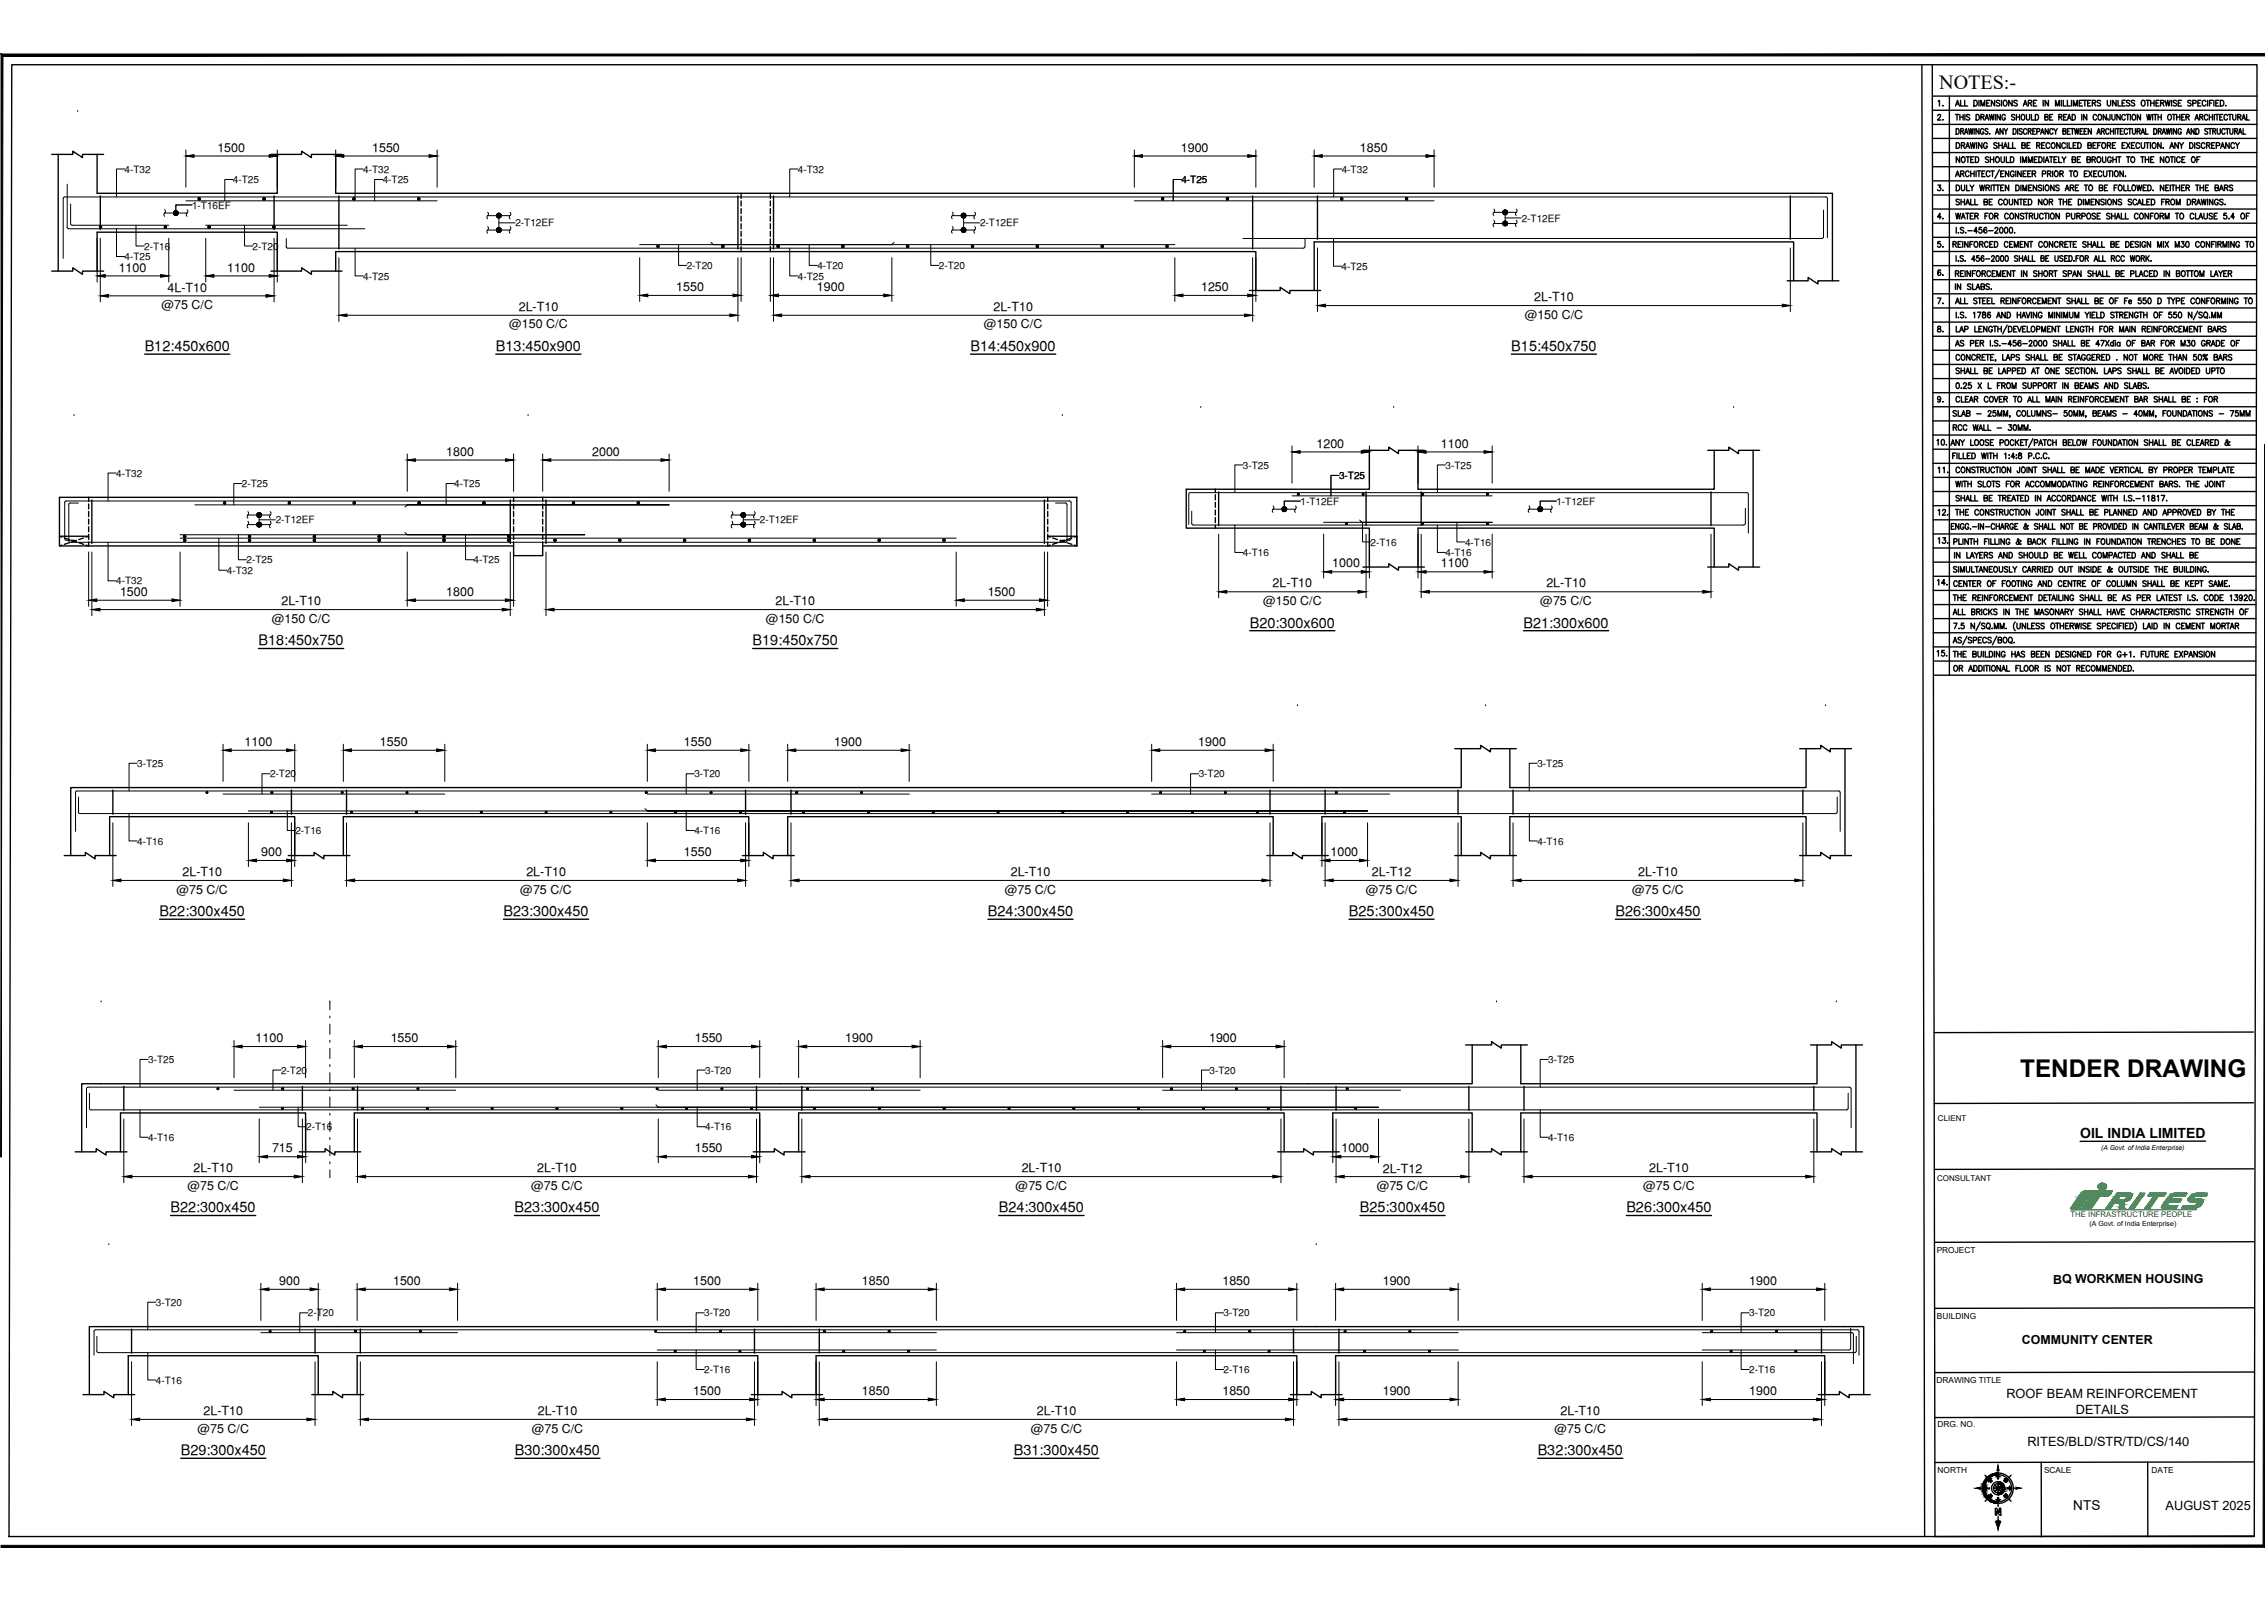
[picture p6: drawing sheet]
<svg xmlns="http://www.w3.org/2000/svg" width="420mm" height="297mm" viewBox="0 0 420 297" stroke-linecap="round" stroke-linejoin="round" font-family="sans-serif">
<defs><g id="words">
<text font-size="4.5" x="374.7" y="199.8">TENDER DRAWING</text>
<g font-size="4">
<text x="358.4" y="23.6">2.</text>
<text x="361.6" y="42" transform="rotate(-90 361.6 42)">4.</text>
<text x="361.6" y="36.7" transform="rotate(-90 361.6 36.7)">3.</text>
<text x="361.6" y="47.3" transform="rotate(-90 361.6 47.3)">5.</text>
<text x="361.6" y="52.2" transform="rotate(-90 361.6 52.2)">6.</text>
<text x="361.6" y="57.5" transform="rotate(-90 361.6 57.5)">7.</text>
<text x="361.6" y="62.8" transform="rotate(-90 361.6 62.8)">8.</text>
<text x="361.6" y="75.8" transform="rotate(-90 361.6 75.8)">9.</text>
</g>
<text font-size="3.7" x="359.7" y="16.6">NOTES:-</text>
<text font-size="3.5" x="361.6" y="20.8" transform="rotate(-90 361.6 20.8)">1.</text>
<g font-size="3.1">
<text x="370.8" y="279" transform="rotate(-90 370.8 279)">NE</text>
<text x="370.8" y="276.2" transform="rotate(-90 370.8 276.2)">SE</text>
<text x="371.5" y="277.6">W</text>
</g>
<g font-size="2.7">
<text x="26.8" y="65.1">B12:450x600</text>
<text x="92" y="65.1">B13:450x900</text>
<text x="180" y="65.1">B14:450x900</text>
<text x="280.4" y="65.1">B15:450x750</text>
<text x="47.9" y="119.7">B18:450x750</text>
<text x="139.6" y="119.7">B19:450x750</text>
<text x="231.8" y="116.4">B20:300x600</text>
<text x="282.6" y="116.4">B21:300x600</text>
<text x="29.6" y="170">B22:300x450</text>
<text x="93.4" y="170">B23:300x450</text>
<text x="183.3" y="170">B24:300x450</text>
<text x="250.2" y="170">B25:300x450</text>
<text x="299.7" y="170">B26:300x450</text>
<text x="31.6" y="224.9">B22:300x450</text>
<text x="95.4" y="224.9">B23:300x450</text>
<text x="185.3" y="224.9">B24:300x450</text>
<text x="252.3" y="224.9">B25:300x450</text>
<text x="301.7" y="224.9">B26:300x450</text>
<text x="33.5" y="270">B29:300x450</text>
<text x="95.5" y="270">B30:300x450</text>
<text x="188.1" y="270">B31:300x450</text>
<text x="285.2" y="270">B32:300x450</text>
</g>
<g font-size="2.6">
<text x="385.9" y="211.2">OIL INDIA LIMITED</text>
<text x="367.9" y="277.3">E</text>
</g>
<text font-size="2.5" x="384.6" y="280.1">NTS</text>
<g font-size="2.4">
<text x="372.2" y="259.5">ROOF BEAM REINFORCEMENT</text>
<text x="385.1" y="262.3">DETAILS</text>
<text x="376.1" y="268.3">RITES/BLD/STR/TD/CS/140</text>
<text x="401.7" y="280.2">AUGUST 2025</text>
</g>
<g font-size="2.3">
<text x="40.3" y="28.1">1500</text>
<text x="69" y="28.1">1550</text>
<text x="219" y="28.1">1900</text>
<text x="252.3" y="28.1">1850</text>
<text x="22" y="50.4">1100</text>
<text x="42.2" y="50.4">1100</text>
<text x="30" y="57.3">@75 C/C</text>
<text x="31.1" y="54.1">4L-T10</text>
<text x="96.2" y="57.7">2L-T10</text>
<text x="125.4" y="54">1550</text>
<text x="151.5" y="54">1900</text>
<text x="184.3" y="57.7">2L-T10</text>
<text x="222.8" y="54">1250</text>
<text x="282.8" y="59.1">@150 C/C</text>
<text x="284.6" y="55.9">2L-T10</text>
<text x="94.4" y="60.9">@150 C/C</text>
<text x="182.5" y="60.9">@150 C/C</text>
<text x="244.2" y="83">1200</text>
<text x="267.3" y="83">1100</text>
<text x="82.8" y="84.6">1800</text>
<text x="109.8" y="84.6">2000</text>
<text x="247.1" y="105.3">1000</text>
<text x="267.3" y="105.3">1100</text>
<text x="22.3" y="110.6">1500</text>
<text x="52.2" y="112.3">2L-T10</text>
<text x="82.8" y="110.6">1800</text>
<text x="143.8" y="112.3">2L-T10</text>
<text x="183.2" y="110.6">1500</text>
<text x="234.3" y="112.3">@150 C/C</text>
<text x="236.1" y="109">2L-T10</text>
<text x="285.7" y="112.3">@75 C/C</text>
<text x="286.9" y="109">2L-T10</text>
<text x="50.4" y="115.6">@150 C/C</text>
<text x="142.1" y="115.6">@150 C/C</text>
<text x="45.4" y="138.4">1100</text>
<text x="70.5" y="138.4">1550</text>
<text x="126.9" y="138.4">1550</text>
<text x="154.7" y="138.4">1900</text>
<text x="222.3" y="138.4">1900</text>
<text x="48.5" y="158.8">900</text>
<text x="126.9" y="158.8">1550</text>
<text x="246.8" y="158.8">1000</text>
<text x="32.7" y="165.8">@75 C/C</text>
<text x="33.8" y="162.5">2L-T10</text>
<text x="96.5" y="165.8">@75 C/C</text>
<text x="97.6" y="162.5">2L-T10</text>
<text x="186.4" y="165.8">@75 C/C</text>
<text x="187.5" y="162.5">2L-T10</text>
<text x="253.4" y="165.8">@75 C/C</text>
<text x="254.5" y="162.6">2L-T12</text>
<text x="302.8" y="165.8">@75 C/C</text>
<text x="303.9" y="162.5">2L-T10</text>
<text x="47.4" y="193.4">1100</text>
<text x="72.5" y="193.4">1550</text>
<text x="128.9" y="193.4">1550</text>
<text x="156.8" y="193.4">1900</text>
<text x="224.3" y="193.4">1900</text>
<text x="50.5" y="213.8">715</text>
<text x="128.9" y="213.8">1550</text>
<text x="248.8" y="213.8">1000</text>
<text x="34.8" y="220.8">@75 C/C</text>
<text x="35.9" y="217.5">2L-T10</text>
<text x="98.6" y="220.8">@75 C/C</text>
<text x="99.7" y="217.5">2L-T10</text>
<text x="188.4" y="220.8">@75 C/C</text>
<text x="189.5" y="217.5">2L-T10</text>
<text x="255.4" y="220.8">@75 C/C</text>
<text x="256.5" y="217.6">2L-T12</text>
<text x="304.8" y="220.8">@75 C/C</text>
<text x="305.9" y="217.5">2L-T10</text>
<text x="51.8" y="238.4">900</text>
<text x="72.9" y="238.4">1500</text>
<text x="128.6" y="238.4">1500</text>
<text x="159.9" y="238.4">1850</text>
<text x="226.8" y="238.4">1850</text>
<text x="256.5" y="238.4">1900</text>
<text x="324.5" y="238.4">1900</text>
<text x="380.9" y="238.1">BQ WORKMEN HOUSING</text>
<text x="375.1" y="249.4">COMMUNITY CENTER</text>
<text x="37.8" y="262.5">2L-T10</text>
<text x="99.8" y="262.5">2L-T10</text>
<text x="128.6" y="258.9">1500</text>
<text x="159.9" y="258.9">1850</text>
<text x="192.3" y="262.5">2L-T10</text>
<text x="226.8" y="258.9">1850</text>
<text x="256.5" y="258.9">1900</text>
<text x="289.5" y="262.5">2L-T10</text>
<text x="324.5" y="258.9">1900</text>
<text x="36.6" y="265.8">@75 C/C</text>
<text x="98.6" y="265.8">@75 C/C</text>
<text x="191.2" y="265.8">@75 C/C</text>
<text x="288.4" y="265.8">@75 C/C</text>
</g>
<g font-size="1.9">
<text x="23.1" y="32">4-T32</text>
<text x="43.2" y="34">4-T25</text>
<text x="67.4" y="32">4-T32</text>
<text x="71" y="34">4-T25</text>
<text x="148" y="32">4-T32</text>
<text x="219.1" y="34">4-T25</text>
<text x="248.9" y="32">4-T32</text>
<text x="35.6" y="38.7">1-T16EF</text>
<text x="282.3" y="41.1">2-T12EF</text>
<text x="26.7" y="46.3">2-T16</text>
<text x="46.9" y="46.3">2-T20</text>
<text x="95.6" y="42">2-T12EF</text>
<text x="181.8" y="42">2-T12EF</text>
<text x="23.1" y="48.3">4-T25</text>
<text x="67.4" y="51.9">4-T25</text>
<text x="127.4" y="49.9">2-T20</text>
<text x="148" y="51.9">4-T25</text>
<text x="151.6" y="49.9">4-T20</text>
<text x="174.2" y="49.9">2-T20</text>
<text x="248.9" y="50.1">4-T25</text>
<text x="21.5" y="88.4">4-T32</text>
<text x="230.6" y="86.9">3-T25</text>
<text x="248.4" y="88.9">3-T25</text>
<text x="268.1" y="86.9">3-T25</text>
<text x="44.9" y="90.4">2-T25</text>
<text x="84.3" y="90.4">4-T25</text>
<text x="241.2" y="93.6">1-T12EF</text>
<text x="288.7" y="93.6">1-T12EF</text>
<text x="51.1" y="97.1">2-T12EF</text>
<text x="140.9" y="97.1">2-T12EF</text>
<text x="254.3" y="101.2">2-T16</text>
<text x="271.8" y="101.2">4-T16</text>
<text x="42.1" y="106.5">4-T32</text>
<text x="45.7" y="104.5">2-T25</text>
<text x="87.9" y="104.5">4-T25</text>
<text x="230.6" y="103.2">4-T16</text>
<text x="268.1" y="103.2">4-T16</text>
<text x="21.5" y="108.4">4-T32</text>
<text x="25.4" y="142.3">3-T25</text>
<text x="285.2" y="142.3">3-T25</text>
<text x="50.1" y="144.2">2-T20</text>
<text x="128.8" y="144.2">3-T20</text>
<text x="222.4" y="144.2">3-T20</text>
<text x="54.8" y="154.8">2-T16</text>
<text x="128.8" y="154.8">4-T16</text>
<text x="25.4" y="156.7">4-T16</text>
<text x="285.2" y="156.7">4-T16</text>
<text x="27.5" y="197.2">3-T25</text>
<text x="287.2" y="197.2">3-T25</text>
<text x="52.1" y="199.2">2-T20</text>
<text x="130.8" y="199.2">3-T20</text>
<text x="224.4" y="199.2">3-T20</text>
<text x="56.8" y="209.7">2-T16</text>
<text x="130.8" y="209.7">4-T16</text>
<text x="27.5" y="211.7">4-T16</text>
<text x="287.2" y="211.7">4-T16</text>
<text x="28.9" y="242.3">3-T20</text>
<text x="57.1" y="244.2">2-T20</text>
<text x="130.6" y="244.2">3-T20</text>
<text x="227" y="244.2">3-T20</text>
<text x="324.5" y="244.2">3-T20</text>
<text x="28.9" y="256.7">4-T16</text>
<text x="130.6" y="254.8">2-T16</text>
<text x="227" y="254.8">2-T16</text>
<text x="324.5" y="254.8">2-T16</text>
</g>
<g font-size="1.5">
<text x="359.5" y="207.9">CLIENT</text>
<text x="359.3" y="219.1">CONSULTANT</text>
<text x="359.3" y="232.5">PROJECT</text>
<text x="359.3" y="244.8">BUILDING</text>
<text x="359.2" y="256.6">DRAWING TITLE</text>
<text x="359.4" y="264.7">DRG. NO.</text>
<text x="359.4" y="273.3">NORTH</text>
<text x="379.2" y="273.2">SCALE</text>
<text x="399.1" y="273.2">DATE</text>
</g>
<text font-size="1.4" fill="#009926" x="384.1" y="225.9">THE INFRASTRUCTURE PEOPLE</text>
<text font-size="1.3" x="387.6" y="227.5">(A Govt. of India Enterprise)</text>
<text font-size="1.2" x="389.8" y="213.3">(A Govt. of India Enterprise)</text>
</g></defs>
<!-- layer: TEXT-1 -->
<path d="M2.2 12h416.5l-.5 273.1h-416.5z" fill="none" stroke="#000" stroke-width=".25"/>
<!-- layer: FORMATDRG -->
<g fill="#000" stroke="#000" stroke-width=".19">
<path d="M420.2 82.4v204.7l-.4-.4z"/>
<path d="M.2 10l.4 .4-.4 204.3zM.2 10l.4 .4 419.6-.4zM.6 10.4l419.6-.4v.4z"/>
<path d="M.2 287.1h420l-.4-.4zM.2 286.7h419.6l-419.6 .4z"/>
</g>
<g fill="#009926" stroke="#009926" stroke-width=".19">
<path d="M389.9 219.6h.2z"/>
<path d="M389.8 219.6h.3z"/>
<path d="M389.3 219.8h1.3z"/>
<path d="M389.3 219.9h1.4z"/>
<path d="M389.2 219.9h1.5z"/>
<path d="M389.2 220.3h1.5z"/>
<path d="M389.3 220.5h1.3z"/>
<path d="M389.4 220.6h1.1z"/>
<path d="M389.6 220.6h.8z"/>
<path d="M389.7 220.7h.5z"/>
<path d="M389.8 220.7h.3z"/>
<path d="M386.8 220.9h5z"/>
<path d="M392.2 222h.9z"/>
<path d="M394.6 222h.1z"/>
<path d="M388.5 222.1h.2z"/>
<path d="M388.3 222.1h1.1z"/>
<path d="M394 222.6h.9z"/>
<path d="M393.2 224h.8v.2z"/>
<path d="M384.8 223.2h1.7l-.7 1z"/>
<path d="M387.6 222.3h1.7l-1.4 1.9z"/>
<path d="M392.7 221.4h2.5z"/>
<path d="M392.5 221.7h3l.1 .2z"/>
<path d="M397 221.4h.8l-.2 .5z"/>
<path d="M398.8 221.4h3z"/>
<path d="M398.5 221.9h2.9z"/>
<path d="M399.5 222l.7 .1z"/>
<path d="M399.4 222.1h.8l-1.4 2.1z"/>
<path d="M402.3 222h.7z"/>
<path d="M402.3 223h2.1z"/>
<path d="M402 223.7h.1z"/>
<path d="M401 224.1h2.7z"/>
<path d="M403.4 221.4h2.2z"/>
<path d="M402.5 221.7h2.9v.2z"/>
<path d="M406.5 221.7h2.8v.2z"/>
<path d="M406.3 222h.7z"/>
<path d="M408 222.5h.2z"/>
<path d="M407.1 223.7h1z"/>
<path d="M404.8 224.1h2.5z"/>
<path d="M389.9 219.6h.1zM389.9 219.6h.1zM389.9 219.6h.1zM389.9 219.6h.1z"/>
<path d="M389.9 219.6h.2zM389.9 219.6h.2zM389.8 219.6h.3z"/>
<path d="M389.8 219.6h.3zM389.8 219.6h.3zM389.8 219.6h.3zM389.8 219.6h.3z"/>
<path d="M389.8 219.6h.3zM389.8 219.6h.3zM389.8 219.6h.3zM389.8 219.6h.3z"/>
<path d="M389.8 219.6h.3zM389.8 219.6h.3zM389.8 219.6h.3z"/>
<path d="M389.8 219.6h.4zM389.8 219.6h.4zM389.7 219.6h.5zM389.7 219.6h.5z"/>
<path d="M389.7 219.6h.5zM389.7 219.6h.5zM389.7 219.6h.5zM389.7 219.6h.5z"/>
<path d="M389.7 219.6h.5zM389.7 219.6h.5zM389.7 219.6h.5zM389.7 219.6h.5z"/>
<path d="M389.7 219.6h.5zM389.7 219.6h.5zM389.7 219.6h.5zM389.7 219.6h.5z"/>
<path d="M389.7 219.6h.6zM389.6 219.6h.7z"/>
<path d="M389.6 219.6h.7zM389.6 219.6h.7z"/>
<path d="M389.6 219.6h.7zM389.6 219.6h.7z"/>
<path d="M389.6 219.6h.7zM389.6 219.6h.7z"/>
<path d="M389.6 219.6h.7zM389.6 219.6h.7zM389.6 219.6h.7zM389.6 219.6h.7z"/>
<path d="M389.6 219.6h.8zM389.6 219.6h.8z"/>
<path d="M389.6 219.6l.8 .1zM389.6 219.7h.8z"/>
<path d="M389.6 219.7h.8zM389.5 219.7h.9zM389.5 219.7h.9zM389.5 219.7h.9z"/>
<path d="M389.5 219.7h.9zM389.5 219.7h.9zM389.5 219.7h.9zM389.5 219.7h.9z"/>
<path d="M389.5 219.7h.9zM389.5 219.7h.9z"/>
<path d="M389.5 219.7h.9zM389.5 219.7h.9z"/>
<path d="M389.5 219.7h.9zM389.5 219.7h.9z"/>
<path d="M389.5 219.7h1zM389.5 219.7h1z"/>
<path d="M389.5 219.7h1zM389.4 219.7h1.1z"/>
<path d="M389.4 219.7h1.1zM389.4 219.7h1.1z"/>
<path d="M389.4 219.7h1.1zM389.4 219.7h1.1zM389.4 219.7h1.1zM389.4 219.7h1.1z"/>
<path d="M389.4 219.7h1.1zM389.4 219.7h1.1z"/>
<path d="M389.4 219.7h1.1zM389.4 219.7h1.1z"/>
<path d="M389.4 219.7l1.1 .1zM389.4 219.7l1.1 .1z"/>
<path d="M389.4 219.8h1.1zM389.4 219.8h1.1z"/>
<path d="M389.4 219.8h1.1zM389.4 219.8h1.1zM389.4 219.8h1.1zM389.4 219.8h1.1z"/>
<path d="M389.4 219.8h1.2zM389.4 219.8h1.2zM389.3 219.8h1.3zM389.3 219.8h1.3z"/>
<path d="M389.3 219.8h1.3zM389.3 219.8h1.3zM389.3 219.8h1.3z"/>
<path d="M389.3 219.8h1.3zM389.3 219.8h1.3zM389.3 219.8h1.3zM389.3 219.8h1.3z"/>
<path d="M389.3 219.8h1.3zM389.3 219.8h1.3zM389.3 219.8h1.3zM389.3 219.8h1.3z"/>
<path d="M389.3 219.8l1.3 .1zM389.3 219.8l1.3 .1zM389.3 219.9h1.3zM389.3 219.9h1.3z"/>
<path d="M389.3 219.9h1.4zM389.3 219.9h1.4z"/>
<path d="M389.3 219.9h1.4zM389.3 219.9h1.4zM389.3 219.9h1.4z"/>
<path d="M389.3 219.9h1.4zM389.3 219.9h1.4zM389.3 219.9h1.4zM389.3 219.9h1.4z"/>
<path d="M389.3 219.9h1.4zM389.2 219.9h1.5z"/>
<path d="M389.2 219.9h1.5zM389.2 219.9h1.5zM389.2 219.9h1.5zM389.2 219.9h1.5z"/>
<path d="M389.2 219.9h1.5zM389.2 219.9h1.5zM389.2 219.9h1.5z"/>
<path d="M389.2 219.9l1.5 .1zM389.2 219.9l1.5 .1z"/>
<path d="M389.2 220h1.5zM389.2 220h1.5z"/>
<path d="M389.2 220h1.5zM389.2 220h1.5zM389.2 220h1.5zM389.2 220h1.5z"/>
<path d="M389.2 220h1.5zM389.2 220h1.5zM389.2 220h1.5zM389.2 220h1.5z"/>
<path d="M389.2 220h1.5zM389.2 220h1.5zM389.2 220h1.5zM389.2 220h1.5z"/>
<path d="M389.2 220l1.5 .1zM389.2 220l1.5 .1zM389.2 220.1h1.5zM389.2 220.1h1.5z"/>
<path d="M389.2 220.1h1.5zM389.2 220.1h1.5zM389.2 220.1h1.5zM389.2 220.1h1.5z"/>
<path d="M389.2 220.1h1.5zM389.2 220.1h1.5zM389.2 220.1h1.5zM389.2 220.1h1.5z"/>
<path d="M389.2 220.1h1.5zM389.2 220.1h1.5zM389.2 220.1h1.5zM389.2 220.1h1.5z"/>
<path d="M389.2 220.1h1.5zM389.2 220.1h1.5zM389.2 220.1h1.5zM389.2 220.1h1.5z"/>
<path d="M389.2 220.1l1.5 .1zM389.2 220.1l1.5 .1zM389.2 220.2h1.5zM389.2 220.2h1.5z"/>
<path d="M389.2 220.2h1.5zM389.2 220.2h1.5zM389.2 220.2h1.5zM389.2 220.2h1.5z"/>
<path d="M389.2 220.2h1.5zM389.2 220.2h1.5zM389.2 220.2h1.5zM389.2 220.2h1.5z"/>
<path d="M389.2 220.2h1.5zM389.2 220.2h1.5zM389.2 220.2h1.5zM389.2 220.2h1.5z"/>
<path d="M389.2 220.2h1.5zM389.2 220.2h1.5z"/>
<path d="M389.2 220.2l1.5 .1zM389.2 220.2l1.5 .1zM389.2 220.3h1.5zM389.2 220.3h1.5z"/>
<path d="M389.2 220.3h1.5zM389.2 220.3h1.5zM389.2 220.3h1.5z"/>
<path d="M389.2 220.3h1.5zM389.2 220.3h1.5z"/>
<path d="M389.2 220.3h1.5zM389.2 220.3h1.5zM389.2 220.3h1.5zM389.2 220.3h1.5z"/>
<path d="M389.2 220.3h1.5zM389.2 220.3h1.5zM389.2 220.3h1.5zM389.2 220.3h1.5z"/>
<path d="M389.2 220.3l1.5 .1zM389.2 220.3l1.5 .1zM389.2 220.4h1.5zM389.2 220.4h1.5z"/>
<path d="M389.2 220.4h1.5zM389.2 220.4h1.5zM389.2 220.4h1.5zM389.2 220.4h1.5z"/>
<path d="M389.2 220.4h1.5zM389.2 220.4h1.5z"/>
<path d="M389.3 220.4h1.4zM389.3 220.4h1.4z"/>
<path d="M389.3 220.4h1.4zM389.3 220.4h1.4zM389.3 220.4h1.4zM389.3 220.4h1.4z"/>
<path d="M389.3 220.4h1.4zM389.3 220.4h1.3zM389.3 220.4h1.3zM389.3 220.4h1.3z"/>
<path d="M389.3 220.4l1.3 .1zM389.3 220.4l1.3 .1z"/>
<path d="M389.3 220.5h1.3zM389.3 220.5h1.3z"/>
<path d="M389.3 220.5h1.3zM389.3 220.5h1.3zM389.3 220.5h1.3zM389.3 220.5h1.3z"/>
<path d="M389.3 220.5h1.3zM389.3 220.5h1.3zM389.3 220.5h1.3z"/>
<path d="M389.3 220.5h1.3zM389.3 220.5h1.3z"/>
<path d="M389.3 220.5h1.3zM389.3 220.5h1.3z"/>
<path d="M389.3 220.5h1.3zM389.3 220.5h1.2zM389.4 220.5h1.1zM389.4 220.5h1.1z"/>
<path d="M389.4 220.5h1.1zM389.4 220.5h1.1z"/>
<path d="M389.4 220.5h1.1zM389.4 220.5h1.1z"/>
<path d="M389.4 220.5l1.1 .1zM389.4 220.5l1.1 .1z"/>
<path d="M389.4 220.6h1.1zM389.4 220.6h1.1z"/>
<path d="M389.4 220.6h1.1zM389.4 220.6h1.1z"/>
<path d="M389.4 220.6h1.1zM389.4 220.6h1.1zM389.4 220.6h1.1z"/>
<path d="M389.4 220.6h1.1zM389.4 220.6h1.1z"/>
<path d="M389.4 220.6h1.1zM389.4 220.6h1.1z"/>
<path d="M389.5 220.6h.9zM389.5 220.6h1z"/>
<path d="M389.5 220.6h.9zM389.5 220.6h.9z"/>
<path d="M389.5 220.6h.9zM389.5 220.6h.9z"/>
<path d="M389.5 220.6h.9zM389.5 220.6h.9zM389.5 220.6h.9zM389.5 220.6h.9z"/>
<path d="M389.5 220.6h.9zM389.5 220.6h.9zM389.5 220.6h.9zM389.5 220.6h.9z"/>
<path d="M389.5 220.6h.9zM389.5 220.6h.9zM389.6 220.6h.8z"/>
<path d="M389.6 220.6h.8zM389.6 220.6l.7 .1zM389.6 220.7h.7zM389.6 220.7h.7z"/>
<path d="M389.6 220.7h.7zM389.6 220.7h.7zM389.6 220.7h.7zM389.6 220.7h.7z"/>
<path d="M389.6 220.7h.7zM389.6 220.7h.7zM389.6 220.7h.7zM389.6 220.7h.7z"/>
<path d="M389.6 220.7h.7zM389.6 220.7h.6zM389.7 220.7h.5zM389.7 220.7h.5z"/>
<path d="M389.7 220.7h.5zM389.7 220.7h.5zM389.7 220.7h.5z"/>
<path d="M389.7 220.7h.5zM389.7 220.7h.5zM389.7 220.7h.5zM389.7 220.7h.5z"/>
<path d="M389.7 220.7h.5zM389.7 220.7h.5zM389.7 220.7h.5zM389.7 220.7h.5z"/>
<path d="M389.7 220.7h.5zM389.7 220.7h.4zM389.8 220.7h.3z"/>
<path d="M389.8 220.7h.3zM389.8 220.7h.3z"/>
<path d="M389.8 220.7h.3zM389.8 220.7h.3z"/>
<path d="M389.8 220.7h.3zM389.8 220.7h.3zM389.8 220.7h.3zM389.8 220.7h.3z"/>
<path d="M389.8 220.7h.3zM389.8 220.7h.3zM389.8 220.7h.3z"/>
<path d="M389.9 220.7h.2zM389.9 220.7h.1z"/>
<path d="M389.9 220.7h.1zM389.9 220.7h.1z"/>
<path d="M389.9 220.7h.1zM389.9 220.7h.1z"/>
<path d="M386.8 220.9h5zM386.6 221h5.2z"/>
<path d="M386.6 221h5.2zM386.4 221.1h5.3z"/>
<path d="M386.4 221.1l5.2 .1 .1-.1zM386.2 221.2l.2-.1 5.2 .1z"/>
<path d="M386.2 221.2l5.4 .2v-.2zM386.2 221.2l5.4 .2h-5.6z"/>
<path d="M386 221.4l5.5 .1 .1-.1zM386 221.4l5.5 .1h-5.5z"/>
<path d="M386 221.5l5.3 .2 .2-.2zM386 221.5l5.3 .2h-5.5z"/>
<path d="M385.8 221.7h5.5zM385.8 221.7l5.4 .1h-5.4z"/>
<path d="M385.8 221.8h5.4zM385.8 221.8l5.3 .1z"/>
<path d="M385.7 221.9h5.4zM385.7 221.9h4.8z"/>
<path d="M385.7 221.9h4.8zM385.7 221.9h2.1z"/>
<path d="M385.7 221.9h2.1zM385.7 221.9l1.8 .1z"/>
<path d="M394.6 222l.8 .1zM394.6 222l.8 .1z"/>
<path d="M392.2 222l.9 .1zM392.2 222l.9 .1z"/>
<path d="M388.5 222.1h.9zM388.3 222.1h1.1zM388.2 222.1h1.2z"/>
<path d="M385.7 222l1.6 .1 .2-.1zM385.7 222l1.6 .1h-1.7z"/>
<path d="M388.2 222.1h1.2zM387.9 222.2h1.5z"/>
<path d="M394.6 222.1l.7 .1 .1-.1zM394.6 222.1l.7 .1h-.8z"/>
<path d="M387.9 222.2l1.4 .1 .1-.1zM387.6 222.3l.3-.1 1.4 .1z"/>
<path d="M394.5 222.2h.8zM394.5 222.2l.8 .1h-.9z"/>
<path d="M394.4 222.3h.9zM394.4 222.3h.8z"/>
<path d="M392.2 222.1l.7 .3 .2-.3zM392.2 222.1l.7 .3h-.9z"/>
<path d="M392 222.4h.9zM392 222.4h.8h-.9z"/>
<path d="M385.6 222.1l1.5 .4 .2-.4zM385.6 222.1l1.5 .4h-1.8z"/>
<path d="M394.4 222.3l.7 .2 .1-.2zM394.4 222.3l.7 .2h-.8z"/>
<path d="M394.3 222.5h.8zM394.3 222.5h.8z"/>
<path d="M391.9 222.4h.9zM391.9 222.4l.9 .1z"/>
<path d="M394.2 222.5h.9zM394.1 222.6h.9z"/>
<path d="M391.9 222.5l.9 .1zM391.9 222.5l.9 .1z"/>
<path d="M394.1 222.6h.9zM394 222.6h.9zM392.8 222.6h2.1z"/>
<path d="M391.8 222.6h1zM391.8 222.6h1z"/>
<path d="M391.8 222.6l3 .1 .1-.1zM391.8 222.6l3 .1h-3.1z"/>
<path d="M391.7 222.7l2.7 .2 .4-.2zM391.7 222.7l2.7 .2h-2.8z"/>
<path d="M391.6 222.9h2.8zM391.6 222.9h2.6z"/>
<path d="M391.6 222.9h2.6zM391.6 222.9l2.5 .1z"/>
<path d="M391.6 223l2.5 .1v-.1zM391.6 223l2.5 .1h-2.6z"/>
<path d="M391.5 223.1h2.6zM391.5 223.1h2.6z"/>
<path d="M392.2 223.1h1.9zM392.2 223.1h1.9z"/>
<path d="M391.4 223.1h.8zM391.4 223.1h.8z"/>
<path d="M393.2 223.1l.9 .1zM393.2 223.1l.9 .1z"/>
<path d="M385.3 222.5l1.2 .7 .6-.7zM385.3 222.5l1.2 .7h-1.7z"/>
<path d="M391.4 223.1l.7 .2 .1-.2zM391.4 223.1l.7 .2h-.7z"/>
<path d="M393.2 223.2l.9 .1v-.1zM393.2 223.2l.9 .1h-.8z"/>
<path d="M391.4 223.3h.7zM391.4 223.3h.7z"/>
<path d="M393.3 223.3l.8 .2v-.2zM393.3 223.3l.8 .2h-.9z"/>
<path d="M393.2 223.5h.9zM393.2 223.5h.9z"/>
<path d="M393.2 223.5l.8 .5 .1-.5zM393.2 223.5l.8 .5h-.8z"/>
<path d="M391.3 223.3l.2 .9 .6-.9zM391.3 223.3l.2 .9h-.8z"/>
<path d="M390.7 224.2h.8zM390.7 224.2h.8z"/>
<path d="M396.6 222l-.7 2.2 1.5-2.2zM396.6 222l-.7 2.2h-.9z"/>
<path d="M393.1 224.2h.9zM393.2 224l.8 .2h-.9z"/>
<path d="M395 224.2h.9zM395.5 224.2h.4zM395 224.2h.9z"/>
<path d="M384.8 223.2l-.7 1h1.7zM384.1 224.2h1.7z"/>
<path d="M387.6 222.3l-1.4 1.9h1.7zM386.2 224.2h1.7z"/>
<path d="M392.7 221.4h2.6zM392.7 221.4h2.6z"/>
<path d="M392.7 221.4l2.7 .1zM392.7 221.4l2.7 .1z"/>
<path d="M392.6 221.5l2.9 .1-.1-.1zM392.6 221.5l2.9 .1h-2.9z"/>
<path d="M392.6 221.6l2.9 .1v-.1zM392.6 221.6l2.9 .1h-3z"/>
<path d="M392.5 221.7l-.1 .2h3.2zM392.4 221.9h3.2z"/>
<path d="M397 221.4l-.3 .5h.9zM396.7 221.9h.9z"/>
<path d="M398.8 221.4l2.6 .5 .4-.5zM398.8 221.4l2.6 .5h-2.9z"/>
<path d="M397.9 224.2h.9zM399.4 222.1l-.6 2.1h-.9z"/>
<path d="M402.3 222l.5 .5 .2-.5zM402.3 222l.5 .5h-.8z"/>
<path d="M402 222.5h2.7zM402 222.5h2.7z"/>
<path d="M401.9 222.5l2.6 .3 .2-.3zM401.9 222.5l2.6 .3h-2.8z"/>
<path d="M401.7 222.8l2.7 .2 .1-.2zM401.7 222.8l2.7 .2h-2.8z"/>
<path d="M401.6 223h.7zM401.6 223h.7z"/>
<path d="M401.5 223l.6 .3 .2-.3zM401.5 223l.6 .3h-.8z"/>
<path d="M401.3 223.3l.7 .1 .1-.1zM401.3 223.3l.7 .1h-.8z"/>
<path d="M401.2 223.4l.8 .1v-.1zM401.2 223.4l.8 .1h-.8z"/>
<path d="M401.2 223.5h.8zM401.2 223.5l.7 .1zM401.1 223.6h.8zM401.1 223.6h.8z"/>
<path d="M401.1 223.6l.9 .1zM401.1 223.6l.9 .1z"/>
<path d="M401.1 223.7h2.9zM401.1 223.7h2.9z"/>
<path d="M401.1 223.7l2.7 .1 .2-.1zM401.1 223.7l2.7 .1h-2.8z"/>
<path d="M401 223.8l2.8 .2v-.2zM401 223.8l2.8 .2h-2.8z"/>
<path d="M401 224h2.8zM401 224l2.7 .1z"/>
<path d="M401 224.1l2.6 .1zM401.2 224.2h2.4z"/>
<path d="M403.4 221.4h2.2zM403.2 221.4h2.4z"/>
<path d="M403.2 221.4h2.4zM403 221.4h2.6z"/>
<path d="M403 221.4h2.6zM402.8 221.5h2.8z"/>
<path d="M402.8 221.5l2.7 .1 .1-.1zM402.7 221.6l.1-.1 2.7 .1z"/>
<path d="M402.7 221.6l2.7 .1 .1-.1zM402.5 221.7l.2-.1 2.7 .1z"/>
<path d="M402.5 221.7l-.1 .2h3zM402.4 221.9h3z"/>
<path d="M407.4 221.4h2zM407.2 221.4h2.2z"/>
<path d="M407.2 221.4h2.2zM407 221.5h2.4z"/>
<path d="M407 221.5l2.4 .1v-.1zM406.7 221.6l.3-.1 2.4 .1z"/>
<path d="M406.7 221.6l2.6 .1 .1-.1zM406.5 221.7l.2-.1 2.6 .1z"/>
<path d="M406.4 221.9h2.9zM406.5 221.7l2.8 .2h-2.9z"/>
<path d="M406.3 222h.7zM406.1 222.1h.9z"/>
<path d="M406.1 222.1h.9zM406.1 222.1l.8 .1z"/>
<path d="M406.1 222.2l.8 .1v-.1zM406.1 222.2l.8 .1h-.9z"/>
<path d="M406 222.3h.9zM406 222.3h.8z"/>
<path d="M406 222.3l.9 .1zM406 222.3l.9 .1z"/>
<path d="M406 222.4h.9zM406 222.4h.9z"/>
<path d="M405.9 222.4h1zM405.9 222.4h1z"/>
<path d="M408 222.5h.2zM407.6 222.5h.6z"/>
<path d="M405.9 222.4l1.7 .1zM405.9 222.4l1.7 .1z"/>
<path d="M405.9 222.5h2.4zM405.9 222.5h2.4z"/>
<path d="M405.9 222.5h2.5zM405.9 222.5h2.5z"/>
<path d="M405.9 222.5l2.7 .1zM405.9 222.5l2.7 .1z"/>
<path d="M405.9 222.6h2.7zM405.9 222.6h2.7z"/>
<path d="M405.9 222.6l2.7 .1zM405.9 222.6l2.7 .1z"/>
<path d="M405.9 222.7h2.8zM405.9 222.7h2.8z"/>
<path d="M405.9 222.7l2.8 .1zM405.9 222.7l2.8 .1z"/>
<path d="M406 222.8h2.7zM406 222.8l2.7 .1zM406.1 222.9h2.6zM406.1 222.9h2.6z"/>
<path d="M406.1 222.9h2.6zM406.1 222.9l2.5 .1z"/>
<path d="M406.2 223h2.4zM406.2 223h2.4z"/>
<path d="M407.4 223h1.2zM407.4 223h1.2z"/>
<path d="M407.6 223l1 .1v-.1zM407.6 223l1 .1h-.9z"/>
<path d="M407.7 223.1l.8 .1 .1-.1zM407.7 223.1l.8 .1h-.9z"/>
<path d="M407.6 223.2h.9zM407.6 223.2l.9 .1h-.9zM407.6 223.3h.9zM407.6 223.3h.9z"/>
<path d="M407.6 223.3l.7 .2 .2-.2zM407.6 223.3l.7 .2h-.8z"/>
<path d="M407.5 223.5l.7 .1 .1-.1zM407.4 223.6l.1-.1 .7 .1z"/>
<path d="M407.4 223.6h.8zM407.4 223.6h.8z"/>
<path d="M407.4 223.6h.8zM407.2 223.6h1z"/>
<path d="M407.2 223.6h1zM407.1 223.7h1zM405.2 223.7h2.9z"/>
<path d="M405.2 223.7h2.9zM405 223.7h3.1z"/>
<path d="M405 223.7l3 .1 .1-.1zM405 223.7l3 .1h-3z"/>
<path d="M405 223.8h3zM405 223.8h2.9z"/>
<path d="M404.9 223.8l2.8 .2 .2-.2zM404.9 223.8l2.8 .2h-2.9z"/>
<path d="M404.8 224l2.7 .1 .2-.1zM404.8 224l2.7 .1h-2.7z"/>
<path d="M404.8 224.1h2.7zM404.8 224.1h2.5z"/>
<path d="M404.8 224.2h2.3zM404.8 224.1l2.3 .1z"/>
</g>
<g fill="none" stroke="#000" stroke-width=".25">
<path d="M356.5 12.1l.5 273M358.4 12.1l.5 273M418 191.5l-59.2 .1M409.1 211.7l-23.2 .1M418 204.6l-59.2 .1M418 216.9l-59.2 .1M418.1 230.4l-59.3 .1M418.1 242.6l-59.2 .1M418.1 254.6l-59.2 .1M378.7 271.3v13.8M398.4 271.3v13.8M418.1 262.9l-59.2 .1"/>
<path d="M418.1 271.2l-59.2 .1M418.1 285l-59.2 .1"/>
</g>
<g fill="none" stroke="#009926" stroke-width=".25">
<path d="M389.4 219.7a.75 .75 0 0 1 .8-.1 .75 .75 0 0 1 .5 .8 .76 .76 0 0 1-.9 .3 .76 .76 0 0 1-.6-.8zM386.2 221.2l.6-.3h5a1.11 1.11 0 0 1-1.3 1l-3 .1-1.7 2.2h-1.7zM387.6 222.3l.6-.2h1.2l-1.5 2.2-1.7-.1zM392.2 222h.9l-.3 .6h1.2l.2-.1 .4-.5 .8 .1a1.41 1.41 0 0 1-1.3 .9l-.1 1.2h-.9l.1-1.1h-1l-.7 1.1h-.8zM392.7 221.4h2.5l.2 .1 .2 .4h-3.2zM396.6 222.1h.8l-1.5 2.1h-.9zM397.1 221.4h.7l-.2 .5h-.9zM398.8 221.4h3l-.4 .5h-2.9zM399.5 222.1h.7l-1.4 2.1h-.9zM402.3 222.1l.7-.1-.2 .5h1.9l-.4 .5h-2l-.3 .6v.1h2l-.4 .5h-2.4l-.2-.1 .1-.5zM402.5 221.7l.3-.2 .6-.1h2.2l-.3 .5h-2.9zM406.1 222.1l.9-.1-.2 .4 .1 .1h1.5l.3 .2a1.81 1.81 0 0 1-1.6 1.5l-2.3-.1 .2-.4h2.1a.46 .46 0 0 0 .5-.7l-1.5-.1a.35 .35 0 0 1-.1-.5z"/>
<path d="M406.5 221.8l1-.4h1.9l-.1 .5h-2.9zM407.4 224.4l-23.2 .1"/>
</g>
<!-- layer: 0 -->
<g fill="none" stroke="#000" stroke-width=".25">
<path d="M35.6 38h-3v1.5M241.2 93h-3v1.5M288.7 93h-3v1.5M370.1 279.9h.3l.5 .7v-.8h.2l.1 1.3h-.3l-.5-.8v.8h-.3zM373.1 273.7l-.5 .4M370.6 281.4v.7"/>
<circle cx="370.6" cy="276.1" r="1.22"/>
<circle cx="370.6" cy="276.1" r="2.51"/>
<circle cx="370.6" cy="276.1" r="2.83"/>
</g>
<g fill="#000" stroke="#000" stroke-width=".19">
<path d="M366.6 276.1l.7 .2-.1-.2zM366.6 276.1l.7-.2-.1 .2z"/>
<path d="M370.6 272.1l.2 .7-.2-.1zM370.6 272.1l-.2 .7 .2-.1z"/>
<path d="M370.6 282.1v1.6l.6-1.5zM370.1 282.3l.5-.2v1.6z"/>
</g>
<!-- layer: THIN-L -->
<g fill="none" stroke="#000" stroke-width=".25">
<path d="M358.5 17.8h60.2M358.5 28.3h60.1M358.5 25.7h60.2M358.5 23.1h60.2M358.5 20.5h60.2M358.5 30.9h60.1M358.5 33.6h60.1M358.5 38.8h60.1M358.5 36.2h60.1M358.5 49.3h60.1M358.5 44h60.1M358.5 41.4h60.1"/>
<path d="M358.5 46.7h60.1M358.5 51.9h60.1M358.5 59.8h60.1M358.5 54.5h60.1M358.5 57.1h60.1M358.5 62.4h60.1M358.5 72.9h60M358.5 70.2h60.1M358.5 67.6h60.1M358.5 65h60.1M358.6 75.5h59.9M358.6 78.1h59.9"/>
<path d="M358.6 86h59.9M358.6 80.7h59.9M358.6 83.3h59.9M358.6 93.8h59.9M358.6 91.2h59.9M358.6 96.4h59.9M358.6 88.6h59.9M358.6 99.1h59.9M358.6 104.3h59.9M358.6 106.9h59.9M358.6 101.7h59.9M358.6 109.5h59.9"/>
<path d="M358.6 112.2h59.9M358.6 117.4h59.9M358.6 114.8h59.9M358.6 120h59.9M358.6 125.3h59.9M358.6 122.6h59.9"/>
</g>
<!-- layer: text -->
<g fill="none" stroke="#000" stroke-width=".25">
<path d="M362.8 19.7l.3-1.1 .4 1.1M362.9 19.3h.4M363.7 18.6v1.1h.5M364.4 18.6v1.1h.6M366.2 18.6a.54 .54 0 0 1 .6 .5 .54 .54 0 0 1-.6 .6zM367.1 18.6v1.1M367.5 19.7v-1.1l.3 1.1 .4-1.1v1.1M368.5 19.1h.4M369.1 18.6h-.6v1.1h.6M370 18.6v1.1l-.6-1.1v1.1M371 18.8l-.3-.2-.4 .2 .1 .2 .6 .4a.34 .34 0 0 1-.3 .3 .34 .34 0 0 1-.4-.2M371.3 18.6v1.1"/>
<path d="M371.8 18.7a.48 .48 0 0 1 .5 .4 .48 .48 0 0 1-.5 .5l-.2-.3zM373.3 18.6v1.1l-.7-1.1v1.1M374.2 18.8l-.2-.2-.3 .1-.1 .3 .5 .2 .1 .3-.2 .2-.4-.2M375.3 19.7l.4-1.1 .3 1.1M375.5 19.3h.4M376.3 19.1h.5v-.4l-.5-.1v1.1M376.6 19.1l.3 .6M377.2 19.1h.4M377.8 18.6h-.6v1.1h.6M379 18.6v1.1M380 18.6v1.1l-.6-1.1v1.1M381.3 19.7v-1.1l.4 1.1 .3-1.1v1.1"/>
<path d="M382.4 18.6v1.1M382.7 18.6v1.1h.6M383.5 18.6v1.1h.5M384.3 18.6v1.1M384.6 19.7v-1.1l.4 1.1 .3-1.1v1.1M385.7 19.1h.4M386.3 18.6h-.6v1.1h.6M386.4 18.6h.7M386.7 18.6v1.1M387.3 19.1h.3M387.9 18.6h-.6v1.1h.6M388.1 19.1h.6v-.4l-.6-.1v1.1"/>
<path d="M388.4 19.1l.3 .6M389.7 18.8l-.3-.2-.4 .2 .1 .2 .6 .4a.34 .34 0 0 1-.3 .3 .34 .34 0 0 1-.4-.2M390.9 18.6v.9l.3 .2 .3-.2v-.9M392.5 18.6v1.1l-.6-1.1v1.1M392.9 18.6v1.1h.5M393.7 19.1h.3M394.2 18.6h-.5v1.1h.5M395.1 18.8l-.2-.2-.4 .1v.3l.5 .2 .1 .3-.2 .2-.4-.2M396 18.8l-.2-.2-.4 .2v.2l.6 .4a.34 .34 0 0 1-.3 .3 .34 .34 0 0 1-.3-.2M397.4 18.7l.1-.1a.53 .53 0 0 1 .4 .5 .53 .53 0 0 1-.4 .6 .65 .65 0 0 1-.1-1zM398.1 18.6h.6M398.4 18.6v1.1"/>
<path d="M398.9 19.1h.7M398.9 18.6v1.1M399.6 18.6v1.1M399.9 19.1h.4M400.5 18.6h-.6v1.1h.6M400.8 19.1h.5v-.4l-.5-.1v1.1M401.1 19.1l.3 .6M401.6 18.6l.3 1.1 .2-1.1 .2 1.1 .2-1.1M402.8 18.6v1.1M403.8 18.8l-.3-.2-.4 .2 .1 .2 .5 .2 .1 .3-.3 .2-.4-.2M404.1 19.1h.3M404.7 18.6h-.6v1.1h.6"/>
<path d="M406.4 18.8l-.2-.2-.3 .1v.3l.5 .2v.3l-.2 .2-.4-.2M406.8 19.2l.5-.1v-.4l-.5-.1v1.1M407.7 19.1h.4M408.3 18.6h-.6v1.1h.6M409.2 18.9a.35 .35 0 0 0-.4-.3 .35 .35 0 0 0-.3 .4v.3a.35 .35 0 0 0 .3 .4 .35 .35 0 0 0 .4-.3M409.5 18.6v1.1M409.9 19.1h.3M410.4 18.6h-.5v1.1M410.7 18.6v1.1M411 19.1h.4M411.6 18.6h-.6v1.1h.6M411.9 18.6a.54 .54 0 0 1 .6 .5 .54 .54 0 0 1-.6 .6z"/>
<path d="M412.9 19.6h.1M362.7 21.2h.6M362.8 32.8l.3-1.1 .4 1.1M362.8 39.6l.2 1 .2-1 .3 1 .2-1M362.9 23.9a.52 .52 0 0 1 .5 .5 .52 .52 0 0 1-.5 .5zM362.9 26.5a.54 .54 0 0 1 .6 .5 .54 .54 0 0 1-.6 .5zM362.9 34.3a.53 .53 0 0 1 .6 .6 .53 .53 0 0 1-.6 .5zM362.9 32.4h.4M363 21.2v1.1M363.5 37.1l-.3-.1h-.3v.3l.5 .3 .1 .3-.3 .1-.4-.1M363.5 29.1v1l-.6-1v1M363.6 21.2v1.1"/>
<path d="M363.6 21.7h.6M363.7 32.2h.5v-.4l-.5-.1v1.1M363.7 24.3h.5v-.4h-.5v1M363.8 37v1M363.8 37.5h.6M363.8 27l.6-.1v-.3l-.6-.1v1M363.8 34.3v.8l.3 .3 .3-.2v-.9M363.9 29.2l.2-.1a.53 .53 0 0 1 .4 .5 .53 .53 0 0 1-.4 .5l-.3-.4zM364 24.3l.3 .6M364 32.2l.3 .6M364.1 27l.3 .5M364.2 21.2v1.1"/>
<path d="M364.4 37v1M364.4 24.9l.3-1 .4 1M364.5 21.2v1.1M364.5 24.6h.4M364.6 27.5l.4-1 .4 1M364.6 38l.4-1 .4 1M364.6 39.6h.7M364.7 29.1h.7M364.8 27.2h.4M364.8 37.7h.4M364.8 34.3v1.1h.6M365 39.6v1"/>
<path d="M365 29.1v1M365.2 23.9l.2 1 .2-1 .2 1 .2-1M365.3 32a.34 .34 0 0 0-.5-.3 .34 .34 0 0 0-.2 .4v.3a.34 .34 0 0 0 .2 .4 .34 .34 0 0 0 .5-.3M365.4 21.4l-.2-.2-.4 .2 .1 .2 .4 .3v.3l-.3 .1-.2-.2M365.4 34.3l.4 .5v.6M365.5 26.5l.2 1 .2-1 .3 1 .2-1M365.6 37v1h.5M365.6 29.6h.3M365.6 31.7v1.1M365.6 32.2h.6M366.1 39.6h-.6v1h.6M366.2 34.3l-.4 .5"/>
<path d="M366.2 29.1h-.6v1h.6M366.2 23.9v1M366.2 31.7v1.1M366.3 37v1h.6M366.4 29.1a.54 .54 0 0 1 .7 .5 .54 .54 0 0 1-.7 .5zM366.6 21.2a.52 .52 0 0 1 .6 .6 .52 .52 0 0 1-.6 .5zM366.6 31.7v1.1M366.6 26.5v1M366.8 31.7h.6M367.1 31.7v1.1M367.1 23.9v1l-.6-1v1M367.2 34.3l.3 1.1 .2-1.1 .2 1.1 .2-1.1"/>
<path d="M367.5 21.7h.5v-.4l-.5-.1v1.1M367.6 26.5v1l-.6-1v1M367.6 32.2h.4M367.7 21.7l.3 .6M368 24.1l-.1-.2a.52 .52 0 0 0-.6 .4 .52 .52 0 0 0 .3 .6l.3-.1 .1-.3h-.2M368 37.5l.6-.1v-.4h-.6v1l.6-.1v-.3l-.2-.1M368.2 31.7h-.6v1.1h.6M368.2 22.3l.4-1.1 .3 1.1M368.3 21.9h.5M368.4 34.8h.5l.1-.4-.6-.1v1.1M368.6 26.7a.35 .35 0 0 0-.4-.2 .35 .35 0 0 0-.2 .4v.2a.35 .35 0 0 0 .3 .4 .35 .35 0 0 0 .3-.4h-.2M368.7 34.8l.3 .6"/>
<path d="M368.8 24l-.2-.1-.4 .1 .1 .3 .5 .3-.2 .3-.4-.1M368.8 39.6h-.6v1M368.9 29.2l-.2-.1-.4 .1 .1 .3 .5 .4-.2 .2-.4-.1M369 37.5h.4M369 21.2l.2 1.1 .2-1.1 .3 1.1 .2-1.1M369.1 24.8v.1zM369.1 32a.35 .35 0 0 0-.4-.3 .35 .35 0 0 0-.3 .4v.3a.35 .35 0 0 0 .3 .4 .35 .35 0 0 0 .4-.3M369.2 39.6a.48 .48 0 0 1 .5 .5 .48 .48 0 0 1-.5 .5l-.2-.4zM369.2 29.1v1M369.2 29.6h.6M369.3 31.7h.6M369.4 34.3v1.1"/>
<path d="M369.6 37h-.6v1h.6M369.6 34.3h.6M369.6 31.7v1.1M369.8 29.1v1M369.9 34.3v1.1M370.1 21.2v1.1M370.2 24.9l.3-1 .3 1M370.2 29.2l.2-.1a.5 .5 0 0 1 .5 .5 .5 .5 0 0 1-.6 .5l-.1-.4zM370.3 34.3h.6M370.3 24.6h.4M370.5 26.6l-.3-.1h-.3v.3l.5 .3 .1 .3-.3 .1-.4-.1M370.6 34.3v1.1"/>
<path d="M370.8 26.5v1M370.8 27h.6M370.9 31.5l-.8 1.6M371.1 21.2v1.1l-.6-1.1v1.1M371.1 34.8h.4M371.1 32.2h.4M371.2 29.1v.8l.3 .2 .3-.1v-.9M371.4 37.2a.35 .35 0 0 0-.4-.2 .35 .35 0 0 0-.3 .4v.2a.35 .35 0 0 0 .3 .4 .35 .35 0 0 0 .4-.3M371.4 26.5v1M371.6 23.9v1l-.6-1v1M371.6 27.5l.4-1 .4 1M371.7 34.3h-.6v1.1h.6"/>
<path d="M371.7 31.7h-.6v1.1h.6M371.8 23.9l.3 .4v.6M371.8 27.2h.4M371.9 37a.48 .48 0 0 1 .5 .5 .48 .48 0 0 1-.5 .5l-.2-.4zM372 21.5a.33 .33 0 0 0-.4-.3 .33 .33 0 0 0-.3 .4v.3a.32 .32 0 0 0 .4 .4 .32 .32 0 0 0 .3-.4h-.2M372.2 29.1v1h.5M372.4 23.9l-.3 .4M372.5 39.8a.35 .35 0 0 0-.4-.2 .35 .35 0 0 0-.2 .4v.2a.35 .35 0 0 0 .2 .4 .35 .35 0 0 0 .4-.2M372.6 26.5v1h.5M372.6 34.3v1.1l-.6-1.1v1.1M372.6 31.7v1.1l-.6-1.1v1.1M372.7 37v.7l.3 .3 .3-.1v-.9"/>
<path d="M372.9 29.1a.54 .54 0 0 1 .7 .5 .54 .54 0 0 1-.7 .5zM373 39.6h.1a.51 .51 0 0 1 .4 .5 .51 .51 0 0 1-.5 .5l-.2-.4zM373.3 26.5v1h.6M373.4 23.9a.52 .52 0 0 1 .6 .5 .52 .52 0 0 1-.6 .5zM373.6 32a.35 .35 0 0 0-.4-.3 .35 .35 0 0 0-.3 .4v.3a.34 .34 0 0 0 .4 .4 .34 .34 0 0 0 .3-.4h-.2M373.7 21.4l-.2-.2-.4 .2 .1 .2 .5 .3v.3l-.3 .1-.3-.2M373.9 34.3a.53 .53 0 0 1 .7 .6 .53 .53 0 0 1-.7 .5zM373.9 31.7v1.1M374 21.7h.6M374 21.2v1.1M374.3 23.9v1M374.3 37v1l-.6-1v1"/>
<path d="M374.5 39.6v1l-.7-1v1M374.6 37h.6M374.6 21.2v1.1M374.8 29.1v1M374.9 34.3v1.1M374.9 37v1M374.9 31.7v1.1l-.6-1.1v1.1M375.1 27l.5-.1v-.3l-.5-.1v1h.5l.1-.3-.2-.2M375.1 21.3l.1-.1a.5 .5 0 0 1 .4 .6 .5 .5 0 0 1-.5 .4l-.2-.3zM375.1 24l-.2-.1h-.3v.4l.4 .2 .1 .3-.2 .1-.3-.1M375.2 30.1v-1l.3 1 .4-1v1M375.2 35.4v-1.1l.4 1.1 .3-1.1v1.1"/>
<path d="M375.3 32.2h.3M375.4 39.7l-.2-.1-.4 .1v.2l.6 .3-.1 .4h-.3l-.2-.1M375.4 37.5h.4M375.6 39.6h.6M375.9 31.7h-.6v1.1h.6M375.9 21.2v.8l.3 .3 .2-.2 .1-.9M375.9 39.6v1M376 24.1a.32 .32 0 0 0-.4-.2 .32 .32 0 0 0-.3 .4v.2a.32 .32 0 0 0 .3 .4 .32 .32 0 0 0 .4-.3M376 37h-.6v1h.6M376 27h.4M376.1 32.2h.4M376.2 24.3h.5v-.4h-.5v1"/>
<path d="M376.3 37a.53 .53 0 0 1 .6 .5 .53 .53 0 0 1-.6 .5zM376.3 30.1v-1l.3 1 .4-1v1M376.3 34.8h.4M376.5 24.3l.3 .6M376.6 26.5h-.6v1h.6M376.7 31.7h-.6v1.1h.6M376.8 21.2v1.1h.5M376.9 34.3h-.6v1.1h.6M377 32.2h.5v-.4l-.5-.1v1.1M377.1 24.3h.3M377.3 32.2l.3 .6M377.3 29.6h.4"/>
<path d="M377.4 39.6v.7l.3 .3 .3-.1v-.9M377.5 21.2a.52 .52 0 0 1 .7 .6 .52 .52 0 0 1-.7 .5zM377.6 23.9h-.5v1h.5M377.8 34.3v1.1l-.6-1.1v1.1M377.8 27l.5-.1 .1-.3-.6-.1v1M377.8 24.4l.5-.1 .1-.4h-.6v1M377.9 29.1h-.6v1h.6M378.1 27l.3 .5M378.2 29.1a.54 .54 0 0 1 .6 .5 .54 .54 0 0 1-.6 .5zM378.5 24.9l.4-1 .3 1M378.7 24.6h.4M378.7 34.5l-.2-.2-.4 .2 .1 .2 .5 .3v.3l-.4 .1-.2-.2"/>
<path d="M378.7 27h.4M378.8 37v1l-.7-1v1M378.9 32.3l.5-.1v-.4l-.5-.1v1.1M379 39.8a.35 .35 0 0 0-.4-.2 .35 .35 0 0 0-.3 .4v.2a.35 .35 0 0 0 .3 .4 .35 .35 0 0 0 .4-.2M379.1 34.3v1.1M379.1 29.1v1M379.2 39.6h.6M379.2 37.1l.1-.1a.48 .48 0 0 1 .5 .5 .48 .48 0 0 1-.5 .5l-.2-.4zM379.3 26.5h-.6v1h.6M379.3 21.7h.5v-.4l-.5-.1v1.1l.6-.1v-.3l-.2-.2M379.4 30.1l.3-1 .4 1M379.5 39.6v1"/>
<path d="M379.5 29.8h.4M379.5 34.4a.48 .48 0 0 1 .6 .5 .48 .48 0 0 1-.6 .4l-.1-.3zM379.8 32.2l.6-.1v-.3l-.6-.1v1.1M379.9 23.9v1l-.5-1v1M380 39.6v1M380.1 37.5l.6-.1 .1-.2-.3-.2h-.4v1M380.1 32.2l.3 .6M380.2 29.1h.6M380.2 26.7a.35 .35 0 0 0-.4-.2 .35 .35 0 0 0-.3 .4v.2a.35 .35 0 0 0 .3 .4 .35 .35 0 0 0 .4-.2M380.2 21.7h.4M380.4 37.5l.4 .5M380.5 29.1v1"/>
<path d="M380.5 39.6h.1a.51 .51 0 0 1 .5 .5 .51 .51 0 0 1-.6 .5l-.2-.4zM380.7 26.5h.1a.51 .51 0 0 1 .4 .5 .51 .51 0 0 1-.5 .5l-.2-.4zM380.8 21.2h-.6v1.1h.6M380.8 31.7v1.1M380.8 24.1a.31 .31 0 0 0-.4-.2 .31 .31 0 0 0-.2 .4v.2a.31 .31 0 0 0 .3 .4 .31 .31 0 0 0 .3-.3M381 23.9l.3 .4v.6M381 34.3v1.1l-.6-1.1v1.1M381 29.6h.4M381.3 31.8v-.1a.53 .53 0 0 1 .5 .5 .53 .53 0 0 1-.5 .6 .65 .65 0 0 1 0-1zM381.6 29.1h-.6v1h.6M381.6 23.9l-.3 .4M381.9 29.1v1h.5"/>
<path d="M381.9 37h.6M381.9 21.7h.5v-.4l-.5-.1v1.1M382 34.5l-.3-.2-.3 .1v.3l.5 .2 .1 .3-.3 .2-.4-.2M382 39.6v1l-.6-1v1M382.1 32.2h.6v-.4l-.6-.1v1.1M382.1 26.5v1l-.6-1v1M382.2 37v1M382.2 21.7l.3 .6M382.4 32.2l.3 .6M382.5 29.1l.4 .5v.5M382.7 24.3h.4l.1-.4h-.5v1l.5-.1v-.2l-.2-.3M382.7 37.5h.7"/>
<path d="M382.7 37v1M382.8 21.7h.4M383.1 35.4l.4-1.1 .3 1.1M383.1 26.7a.35 .35 0 0 0-.4-.2 .35 .35 0 0 0-.2 .4v.2a.35 .35 0 0 0 .2 .4 .35 .35 0 0 0 .4-.2M383.2 35h.5M383.2 29.1l-.3 .5M383.4 37v1M383.4 21.2h-.6v1.1h.6M383.5 26.5v1M383.5 22.3l.3-1.1 .4 1.1M383.5 24.3h.3M383.6 21.9h.4"/>
<path d="M383.7 37.5h.4M383.8 26.5v1h.5M383.9 31.7h.6M384 23.9h-.5v1h.5M384 34.8h.6v-.4l-.6-.1v1.1M384.1 23.9h.6M384.2 31.7v1.1M384.3 39.6v.7l.2 .3 .4-.1v-.9M384.3 37h-.6v1h.6M384.3 34.8l.4 .6M384.4 21.2a.52 .52 0 0 1 .6 .6 .52 .52 0 0 1-.6 .5zM384.4 29.6l.5-.1 .1-.3-.6-.1v1l.6-.1v-.2l-.2-.2"/>
<path d="M384.4 23.9v1M384.6 27h.3M384.7 31.9l.2-.2a.53 .53 0 0 1 .5 .5 .53 .53 0 0 1-.5 .6l-.2-.4zM384.8 23.9l.2 1 .2-1 .2 1 .2-1M385 34.8h.3M385.2 26.5h-.6v1h.6M385.3 29.6h.4M385.4 26.5a.54 .54 0 0 1 .7 .5 .54 .54 0 0 1-.7 .5zM385.5 37a.53 .53 0 0 1 .7 .5 .53 .53 0 0 1-.7 .5zM385.6 34.3h-.6v1.1h.6M385.9 24.3h.3M385.9 29.1h-.6v1h.6"/>
<path d="M386.2 21.2v1.1M386.4 23.9h-.5v1h.5M386.5 37v1M386.6 24.3h.3M386.7 34.3h.6M386.7 32.2h.3M386.8 38v-1l.4 1 .3-1v1M386.9 34.3v1.1M387.1 21.2v1.1l-.6-1.1v1.1M387.1 29.6l.6-.1v-.3l-.6-.1v1l.6-.1 .1-.2-.3-.2M387.1 23.9h-.5v1h.5M387.2 31.7h-.5v1.1h.5"/>
<path d="M387.3 39.6h.1a.51 .51 0 0 1 .4 .5 .51 .51 0 0 1-.5 .5l-.2-.4zM387.3 27l.6-.1v-.3l-.6-.1v1h.6v-.3l-.2-.2M387.5 31.7l.6 1.1M387.6 34.4a.48 .48 0 0 1 .6 .5 .48 .48 0 0 1-.6 .4l-.1-.3zM387.9 37.5h.4M387.9 23.9v1l-.5-1v1M388.1 29.6l.5-.1 .1-.3-.6-.1v1M388.1 31.7l-.6 1.1M388.3 27h.3M388.4 29.6l.3 .5M388.4 32.2h.3M388.5 37h-.6v1h.6"/>
<path d="M388.7 39.7l-.2-.1-.4 .1 .1 .3 .5 .2-.1 .4h-.3l-.2-.1M388.9 26.5h-.6v1h.6M388.9 21.5a.33 .33 0 0 0-.4-.3 .33 .33 0 0 0-.2 .4v.3a.33 .33 0 0 0 .2 .4 .33 .33 0 0 0 .4-.3M389 31.7h-.6v1.1h.6M389 24.9l.3-1 .3 1M389.1 29.2l.2-.1a.53 .53 0 0 1 .4 .5 .53 .53 0 0 1-.4 .5l-.3-.4zM389.1 24.6h.4M389.1 27h.4M389.3 21.3l.1-.1a.5 .5 0 0 1 .5 .6 .5 .5 0 0 1-.6 .4l-.1-.3zM389.4 37v1l-.7-1v1M389.4 34.8h.6v-.4l-.6-.1v1.1l.6-.1v-.4l-.2-.1M389.6 39.6h-.6v1h.6"/>
<path d="M389.7 26.5h-.6v1M389.8 24.3h.5v-.4h-.5v1M389.9 32a.34 .34 0 0 0-.4-.3 .34 .34 0 0 0-.3 .4v.3a.34 .34 0 0 0 .3 .4 .34 .34 0 0 0 .4-.3M390 29.1v.8l.3 .2 .3-.1v-.9M390.1 26.5a.51 .51 0 0 1 .5 .5 .51 .51 0 0 1-.5 .5l-.2-.4zM390.1 24.3l.3 .6M390.2 31.7v.9l.3 .2 .3-.2v-.9M390.3 37.1l-.2-.1h-.3l-.1 .3 .5 .3 .1 .3-.2 .1-.4-.1M390.4 34.8h.3M390.6 37v1M390.7 21.2v1.1l-.6-1.1v1.1M390.9 27l.6-.1v-.3l-.6-.1v1"/>
<path d="M390.9 34.3h-.5v1.1h.5M391.1 31.7h.6M391.1 37a.48 .48 0 0 1 .6 .5 .48 .48 0 0 1-.6 .5l-.2-.4zM391.2 24.1l-.1-.2a.48 .48 0 0 0-.5 .5 .48 .48 0 0 0 .5 .5l.1-.3M391.2 27l.3 .5M391.4 31.7v1.1M391.4 39.7l-.2-.1h-.3l-.1 .3 .5 .3 .1 .3-.2 .1-.4-.1M391.4 21.2v1h-.3l-.1-.3M391.5 24.3h.5M391.5 23.9v1M391.6 29.3a.35 .35 0 0 0-.4-.2 .35 .35 0 0 0-.3 .4v.2a.34 .34 0 0 0 .4 .5 .34 .34 0 0 0 .3-.5h-.2M391.7 39.6v1"/>
<path d="M391.8 21.2v.8l.2 .3 .3-.2v-.9M391.9 27h.3M391.9 31.7v1.1M391.9 29.6h.7M391.9 29.1v1M392 23.9v1M392.2 34.8h.3M392.3 39.6v1M392.4 23.9v1M392.4 31.8a.48 .48 0 0 1 .6 .4 .48 .48 0 0 1-.6 .5l-.2-.3zM392.4 26.5h-.5v1h.5M392.6 23.9h.5"/>
<path d="M392.6 29.1v1M392.6 37v1l-.6-1v1M392.7 34.3h-.5v1.1M392.8 29.1h.6M392.9 23.9v1M393.1 29.1v1M393.1 34.4a.48 .48 0 0 1 .6 .5 .48 .48 0 0 1-.6 .4l-.2-.3zM393.3 21.2v1.1l-.6-1.1v1.1M393.3 24.3h.3M393.5 39.6v1h.6M393.6 37.1l-.3-.1h-.3v.3l.5 .3 .1 .3-.3 .1-.4-.1M393.7 27h.3"/>
<path d="M393.8 23.9h-.5v1h.5M393.9 31.7v1.1l-.6-1.1v1.1M394 34.3v1.1h.5M394.2 21.5a.33 .33 0 0 0-.4-.3 .33 .33 0 0 0-.2 .4v.3a.33 .33 0 0 0 .2 .4 .33 .33 0 0 0 .4-.3M394.3 32.7h.1M394.2 26.5h-.5v1h.5M394.3 39.6v1h.5M394.4 21.2h.6M394.5 26.5l.6 1M394.5 29.1h.6M394.7 24.1a.32 .32 0 0 0-.4-.2 .32 .32 0 0 0-.3 .4v.2a.32 .32 0 0 0 .3 .4 .32 .32 0 0 0 .4-.3M394.7 21.2v1.1"/>
<path d="M394.7 34.3v1.1h.6M394.8 29.1v1M394.8 23.9h.6M395.1 23.9v1M395.1 26.5l-.6 1M395.2 21.2v1.1M395.4 29.2l.1-.1a.53 .53 0 0 1 .5 .5 .53 .53 0 0 1-.5 .5l-.2-.4zM395.4 37.1l-.2-.1h-.3l-.1 .3 .5 .3 .1 .3-.2 .1-.4-.1M395.4 27h.4M395.6 23.9v.7l.2 .3 .3-.1v-.9M395.6 34.4l.1-.1a.5 .5 0 0 1 .5 .6 .5 .5 0 0 1-.6 .4l-.1-.3zM395.7 21.3l.1-.1a.5 .5 0 0 1 .4 .6 .5 .5 0 0 1-.5 .4l-.2-.3z"/>
<path d="M396 26.5h-.6v1h.6M396.3 37.2a.35 .35 0 0 0-.4-.2 .35 .35 0 0 0-.2 .4v.2a.35 .35 0 0 0 .2 .4 .35 .35 0 0 0 .4-.3M396.4 34.3l.2 1.1 .2-1.1 .3 1.1 .2-1.1M396.4 24.3h.5l.1-.4h-.6v1M396.5 38l.4-1 .3 1M396.6 39.8a.35 .35 0 0 0-.4-.2 .35 .35 0 0 0-.3 .4v.2a.35 .35 0 0 0 .3 .4 .35 .35 0 0 0 .4-.2M396.7 37.7h.4M396.7 24.3l.3 .6M396.9 26.7a.34 .34 0 0 0-.4-.2 .34 .34 0 0 0-.3 .4v.2a.34 .34 0 0 0 .3 .4 .34 .34 0 0 0 .4-.2M397.1 39.6h.1a.51 .51 0 0 1 .4 .5 .51 .51 0 0 1-.5 .5l-.2-.4zM397.1 21.2v1.1l-.6-1.1v1.1M397.1 29.1h.6"/>
<path d="M397.2 24.9l.3-1 .3 1M397.2 26.5v.7l.3 .3 .3-.1v-.9M397.3 24.6h.4M397.4 29.1v1M397.5 37v1h.5M397.6 34.8h.3M398 29.6h.6M398 29.1v1M398 23.9v1h.5M398.1 26.5h.6M398.1 34.3h-.5v1.1h.5M398.2 21.2l.2 1.1 .2-1.1 .2 1.1 .3-1.1"/>
<path d="M398.2 37.5h.4M398.4 26.5v1M398.4 34.3a.53 .53 0 0 1 .6 .6 .53 .53 0 0 1-.6 .5zM398.5 39.6v1l-.6-1v1M398.6 29.1v1M398.8 37h-.6v1h.6M398.9 26.5v1M398.9 29.6h.4M399.1 37a.53 .53 0 0 1 .6 .5 .53 .53 0 0 1-.6 .5zM399.3 21.2v1.1M399.4 35.3h.1M399.4 26.5h.1a.51 .51 0 0 1 .5 .5 .51 .51 0 0 1-.6 .5l-.2-.4z"/>
<path d="M399.5 39.6h-.6v1M399.5 23.9a.52 .52 0 0 1 .6 .5 .52 .52 0 0 1-.6 .5zM399.5 21.2h.6M399.5 29.1h-.6v1h.6M399.8 39.7l.1-.1a.51 .51 0 0 1 .5 .5 .51 .51 0 0 1-.5 .5l-.2-.4zM399.8 21.2v1.1M400.3 21.7h.6M400.3 21.2v1.1M400.3 24.3h.5l.1-.4h-.6v1M400.6 24.3l.3 .6M400.9 26.5v1l-.6-1v1M400.9 21.2v1.1"/>
<path d="M401 37.5h.3M401.1 24.9l.3-1 .3 1M401.2 24.6h.4M401.3 27.4v.1zM401.4 34.3v1.1l-.7-1.1v1.1M401.4 29.1v1l-.7-1v1M401.6 37h-.6v1M401.7 34.8h.4M401.8 29.2l.2-.1a.53 .53 0 0 1 .4 .5 .53 .53 0 0 1-.4 .5l-.3-.4zM401.8 37.5l.5-.1 .1-.4h-.6v1M401.8 23.9l.2 1 .2-1 .2 1 .2-1M402.1 37.5l.3 .5"/>
<path d="M402.3 21.3l.1-.1a.5 .5 0 0 1 .4 .6 .5 .5 0 0 1-.5 .4l-.2-.3zM402.3 34.3h-.6v1.1h.6M402.5 27.5l.4-1 .3 1M402.6 34.3v1.1M402.6 29.1h.6M402.6 27.2h.5M402.8 37.1l.1-.1a.48 .48 0 0 1 .5 .5 .48 .48 0 0 1-.5 .5l-.2-.4zM402.8 34.3h.6M402.9 23.9v1M402.9 29.1v1M403 21.2h.6M403.1 34.3v1.1"/>
<path d="M403.3 21.2v1.1M403.4 29.1v1M403.5 39.6h.7M403.7 34.8h.6M403.7 34.3v1.1M403.7 38v-1l.4 1 .3-1v1M403.8 23.9v1l-.6-1v1M403.8 21.2v1.1M403.8 21.7h.6M403.8 39.6v1M404.1 26.5v1l-.7-1v1M404.3 26.5l.4 .5v.5"/>
<path d="M404.3 34.3v1.1M404.4 21.2v1.1M404.4 29.3a.35 .35 0 0 0-.4-.2 .35 .35 0 0 0-.2 .4v.2a.35 .35 0 0 0 .2 .4 .35 .35 0 0 0 .4-.2M404.5 39.6a.48 .48 0 0 1 .6 .5 .48 .48 0 0 1-.6 .5l-.2-.4zM404.6 24.1l-.1-.2a.52 .52 0 0 0-.5 .4 .52 .52 0 0 0 .3 .6l.3-.1v-.3h-.2M404.7 34.8h.3M404.7 21.7h.3M404.7 29.6h.4M405 26.5l-.3 .5M405.2 34.3h-.5v1.1h.5M405.3 21.2h-.6v1.1h.6M405.3 29.1h-.6v1h.6"/>
<path d="M405.5 34.8h.5l.1-.3-.2-.2h-.4v1.1M405.5 21.7h.5v-.4l-.5-.1v1.1M405.6 24.9l.3-1 .4 1M405.7 37a.53 .53 0 0 1 .7 .5 .53 .53 0 0 1-.7 .5zM405.7 24.6h.4M405.8 21.7l.3 .6M405.8 34.8l.3 .6M406.2 26.5a.54 .54 0 0 1 .6 .5 .54 .54 0 0 1-.6 .5zM406.6 29.2l.2-.1a.5 .5 0 0 1 .4 .5 .5 .5 0 0 1-.5 .5l-.2-.4zM406.7 37.5l.5-.1 .1-.4h-.6v1M407 39.8a.35 .35 0 0 0-.5-.2 .35 .35 0 0 0-.2 .4v.2a.35 .35 0 0 0 .2 .4 .35 .35 0 0 0 .5-.2M407 37.5l.3 .5"/>
<path d="M407 23.9v1l-.5-1v1M407.1 26.5v1M407.2 22.3l.3-1.1 .3 1.1M407.3 39.6v1h.5M407.3 34.3h.6M407.3 21.9h.4M407.3 23.9a.52 .52 0 0 1 .6 .5 .52 .52 0 0 1-.6 .5zM407.5 38l.3-1 .4 1M407.5 29.6h.4M407.6 34.3v1.1M407.6 37.7h.5M408.1 21.7h.5v-.4l-.5-.1v1.1"/>
<path d="M408.1 26.6l-.3-.1-.4 .1 .1 .3 .5 .2v.4h-.3l-.3-.1M408.1 29.1h-.6v1M408.1 34.8h.6M408.1 34.3v1.1M408.3 37l.3 1 .2-1 .2 1 .2-1M408.3 21.7l.3 .6M408.7 34.3v1.1M408.8 39.6v.7l.3 .3 .3-.1 .1-.9M409 26.7a.34 .34 0 0 0-.4-.2 .34 .34 0 0 0-.3 .4v.2a.34 .34 0 0 0 .3 .4 .34 .34 0 0 0 .4-.2M409.1 34.8h.4M409.3 27l.6-.1v-.3l-.6-.1v1M409.5 37v1"/>
<path d="M409.5 24l-.2-.1-.3 .1 .1 .3 .4 .3-.2 .3-.3-.1M409.5 21.5a.33 .33 0 0 0-.4-.3 .33 .33 0 0 0-.2 .4v.3a.33 .33 0 0 0 .2 .4 .33 .33 0 0 0 .4-.3M409.6 27l.4 .5M409.7 34.3h-.6v1.1h.6M409.7 23.9h.6M409.8 21.7h.6M409.8 21.2v1.1M410 23.9v1M410.3 27h.3M410.4 39.7l-.2-.1h-.3l-.1 .3 .5 .3 .1 .3-.2 .1-.4-.1M410.4 21.2v1.1M410.5 24.3h.4l.1-.4h-.5v1"/>
<path d="M410.5 37v1l-.6-1v1M410.7 24.3l.3 .6M410.8 21.2v1.1M410.8 26.5h-.5v1h.5M410.9 34.8h.5v-.4l-.5-.1v1.1l.6-.1v-.3l-.2-.2M411 21.2h.6M411.1 27h.6v-.4l-.6-.1v1M411.3 21.2v1.1M411.3 23.9v.7l.2 .3 .3-.1 .1-.9M411.3 39.6h-.6v1h.6M411.5 37.2a.35 .35 0 0 0-.4-.2 .35 .35 0 0 0-.3 .4v.2a.34 .34 0 0 0 .3 .4 .34 .34 0 0 0 .4-.4h-.2M411.7 35.4l.4-1.1 .3 1.1"/>
<path d="M411.8 21.7h.3M411.8 35h.5M411.9 27.5l.4-1 .3 1M412.1 27.2h.4M412.3 21.2h-.5v1.1h.5M412.4 37.1l-.2-.1h-.4v.3l.5 .3 .1 .3-.2 .1-.4-.1M412.6 34.8h.6v-.4l-.6-.1v1.1M412.7 38h.1zM412.7 24.1l-.1-.2a.52 .52 0 0 0-.5 .4 .52 .52 0 0 0 .3 .6h.2l.1-.3M412.9 23.9h.5M413 34.8l.3 .6M413 39.6h-.4l-.1 .4a.34 .34 0 0 1 .5 0 .34 .34 0 0 1 0 .5 .34 .34 0 0 1-.5-.1"/>
<path d="M413.2 23.9v1M413.2 21.5a.33 .33 0 0 0-.4-.3 .33 .33 0 0 0-.2 .4v.3a.33 .33 0 0 0 .2 .4 .33 .33 0 0 0 .4-.3M413.4 21.2h.6M413.5 26.5v1l-.6-1v1M413.6 23.9v.7l.3 .3 .3-.1v-.9M413.7 21.2v1.1M414.2 34.5l-.2-.2-.4 .1v.3l.5 .2 .1 .3-.2 .2-.4-.2M414.2 21.2v.8l.2 .3 .3-.2 .1-.9M414.5 26.7a.34 .34 0 0 0-.4-.2 .34 .34 0 0 0-.3 .4v.2a.34 .34 0 0 0 .3 .4 .34 .34 0 0 0 .4-.2M414.5 24.3h.5l.1-.4h-.6v1M414.7 26.5l.3 .5v.5M414.8 24.3l.3 .6"/>
<path d="M415.1 21.7h.5v-.4l-.5-.1v1.1M415.2 24.9l.4-1 .3 1M415.4 24.6h.4M415.4 26.5l-.4 .5M415.4 21.7l.3 .6M415.8 39.6h.1a.51 .51 0 0 1 .5 .5 .51 .51 0 0 1-.6 .5l-.1-.4zM415.9 22.3l.3-1.1 .3 1.1M416 21.9h.4M416.1 23.9v1h.5M416.8 21.2v1.1h.5M417.3 39.6h-.6v1M362.7 50.7h.6v-.4l-.6-.1v1.1"/>
<path d="M362.7 52.7v1M362.8 56.4l.3-1.1 .4 1.1M362.9 57.9v1.1M362.9 56h.4M363.1 50.7l.2 .6M363.3 48.4h.1M363.2 45.3h.4M363.3 58.9h.1M363.3 43.1h.1M363.7 50.7h.3M363.7 55.3v1.1h.5M363.7 52.7v1l-.6-1v1"/>
<path d="M363.8 44.8h-.6v1.1h.6M363.8 40.6l.4-1 .3 1M364 40.3h.4M364.1 44.8v1.1M364.2 47.6l-.2-.2-.3 .1-.1 .3 .5 .2 .1 .3-.2 .2-.4-.2M364.3 50.2h-.6v1.1h.6M364.3 58.1l-.3-.2-.3 .1v.3l.5 .2 .1 .3-.3 .2-.4-.2M364.3 42.3l-.3-.1-.4 .1 .1 .3 .5 .2 .1 .3-.3 .2-.4-.2M364.4 55.3v1.1h.6M364.5 48.4h.1M364.5 50.2v1.1M364.6 58.9h.1"/>
<path d="M364.6 43.1h.1M365 42.8h.8M365.1 44.8v1.1l-.7-1.1v1.1M365.4 45.3h.4M365.5 40.1h.3M365.5 50.2v1.1l-.6-1.1v1.1M365.6 52.8l-.2-.1h-.3l-.1 .3 .5 .3 .1 .3-.2 .1-.4-.1M365.9 50.7h.3M365.9 52.7v1h.6M366 44.8h-.6v1.1M366.1 58.1l.2-.2v1.1M366.3 40.1l.6-.1v-.3l-.6-.1v1"/>
<path d="M366.4 44.9l.1-.1a.53 .53 0 0 1 .4 .5 .53 .53 0 0 1-.4 .6 .65 .65 0 0 1-.1-1zM366.4 48.1h-.6l.4-.7v1.1M366.5 50.2h-.6v1.1M366.5 53.7l.4-1 .4 1M366.6 40.1l.4 .5M366.7 53.4h.4M366.7 55.4l-.2-.1-.4 .1 .1 .3 .5 .4-.2 .3-.4-.2M366.8 50.3l.1-.1a.53 .53 0 0 1 .5 .6 .53 .53 0 0 1-.5 .5 .65 .65 0 0 1-.1-1zM366.8 57.9h.7l-.5 1.1M366.8 42.9h-.6l.4-.7v1.1M366.9 55.3h.7M367.1 47.4h-.4l-.1 .5a.33 .33 0 0 1 .5 0 .33 .33 0 0 1 0 .5 .33 .33 0 0 1-.5-.1"/>
<path d="M367.2 45.3h.6v-.4l-.6-.1v1.1M367.2 55.3v1.1M367.5 53.2l.5-.1v-.4h-.5v1l.6-.1v-.2l-.2-.2M367.5 45.3l.4 .6M367.6 42.2h-.4l-.1 .4a.35 .35 0 0 1 .5 0 .35 .35 0 0 1 0 .5 .35 .35 0 0 1-.5-.1M367.7 50.7h.5v-.4l-.5-.1v1.1M367.8 55.8h.3M367.8 58v.3a.38 .38 0 0 1 .5 .2 .38 .38 0 0 1-.2 .5 .34 .34 0 0 1-.4-.4 .34 .34 0 0 1 .5-.3l.1-.1v-.2zM368 50.7l.3 .6M368 47.6l-.2-.2a.58 .58 0 0 0-.3 .5 .58 .58 0 0 0 .3 .6 .29 .29 0 0 0 .3-.3 .29 .29 0 0 0-.3-.3 .29 .29 0 0 0-.3 .2M368.2 40.1h.4M368.3 48h.8"/>
<path d="M368.4 55.3h-.6v1.1h.6M368.5 42.3l-.1-.1a.58 .58 0 0 0-.4 .5 .58 .58 0 0 0 .3 .6 .31 .31 0 0 0 .3-.3 .31 .31 0 0 0-.3-.4 .31 .31 0 0 0-.3 .3M368.6 55.8h.4M368.8 45.1a.34 .34 0 0 0-.4-.3 .34 .34 0 0 0-.3 .4v.3a.34 .34 0 0 0 .3 .4 .34 .34 0 0 0 .4-.3M368.9 42.8h.8M369 52.8l-.2-.1h-.3l-.1 .3 .5 .3 .1 .3-.2 .1-.4-.1M369.1 45.3h.4M369.2 58.1l-.2-.2a.58 .58 0 0 0-.3 .5 .58 .58 0 0 0 .3 .6 .31 .31 0 0 0 .3-.3 .31 .31 0 0 0-.3-.3 .31 .31 0 0 0-.3 .2M369.2 55.3h-.6v1.1h.6M369.2 50.5a.34 .34 0 0 0-.4-.3 .34 .34 0 0 0-.2 .4v.3a.34 .34 0 0 0 .2 .4 .34 .34 0 0 0 .4-.3M369.4 53.6h.1M369.4 47.7l.2-.3 .4 .2-.6 .9h.6"/>
<path d="M369.5 55.3v1.1h.5M369.5 50.7h.4M369.7 44.8h-.6v1.1h.6M370 44.8a.54 .54 0 0 1 .6 .5 .54 .54 0 0 1-.6 .6zM370 40.1l.6-.1v-.3l-.6-.1v1M370.1 42.4l.1-.2 .4 .2-.6 .9h.6M370.1 50.2h-.6v1.1h.6M370.3 40.1l.3 .5M370.4 59l.3-1.1 .4 1.1M370.4 47.5l.1-.1a.56 .56 0 0 1 .3 .6 .56 .56 0 0 1-.3 .5l-.3-.5zM370.4 51.3v-1.1l.4 1.1 .3-1.1v1.1M370.5 58.6h.5"/>
<path d="M371.1 42.3a.51 .51 0 0 1 .5 .3 .51 .51 0 0 1-.3 .7l-.3-.3zM371.2 55.8l.5-.1 .1-.3-.6-.1v1.1M371.2 47.5l.1-.1a.56 .56 0 0 1 .4 .6 .56 .56 0 0 1-.4 .5l-.2-.5zM371.5 50.7h.4M371.5 55.8l.3 .6M372 57.9v1.1l-.7-1.1v1.1M372 42.3l.1-.1a.57 .57 0 0 1 .4 .5 .57 .57 0 0 1-.4 .6l-.3-.5zM372.1 50.2h-.6v1.1h.6M372.1 47.5l.1-.1a.56 .56 0 0 1 .3 .6 .56 .56 0 0 1-.3 .5l-.3-.5zM372.1 55.8h.4M372.3 57.9a.54 .54 0 0 1 .7 .5 .54 .54 0 0 1-.7 .6zM372.5 45.1a.34 .34 0 0 0-.4-.3 .34 .34 0 0 0-.3 .4v.3a.34 .34 0 0 0 .3 .4 .34 .34 0 0 0 .4-.3"/>
<path d="M372.7 55.3h-.6v1.1h.6M372.8 45.3h.3M372.9 42.3l.1-.1a.57 .57 0 0 1 .3 .5 .57 .57 0 0 1-.3 .6l-.3-.5zM373 50.2v1.1l-.7-1.1v1.1M373 55.3v1.1M373.2 50.2h.6M373.4 44.8h-.6v1.1h.6M373.5 50.2v1.1M373.7 43.2h.1zM373.7 45.9v-1.1l.3 1.1 .4-1.1v1.1M374 55.3v1.1l-.7-1.1v1.1M374.2 57.9v1.1"/>
<path d="M374.2 58.4h.6M374.3 47.6l-.2-.2-.3 .1-.1 .3 .5 .2 .1 .3-.2 .2-.4-.2M374.3 55.8h.4M374.6 47.4v1.1M374.6 47.9h.6M374.7 45.3h.4M374.8 57.9v1.1M374.9 55.3h-.6v1.1M375 50.2v1.1M375.1 59l.3-1.1 .4 1.1M375.2 47.4v1.1M375.2 58.6h.4"/>
<path d="M375.2 55.4l.2-.1a.53 .53 0 0 1 .4 .5 .53 .53 0 0 1-.4 .6l-.3-.4zM375.3 44.8h-.6v1.1h.6M375.4 48.5l.3-1.1 .4 1.1M375.5 48.1h.4M375.9 57.9l.3 1.1 .4-1.1M376 50.2v1.1l-.7-1.1v1.1M376.1 55.8l.6-.1v-.3l-.6-.1v1.1M376.2 44.8v1.1l-.6-1.1v1.1M376.3 47.4v1.1h.5M376.4 44.8h.7M376.4 40.1l.6-.1 .1-.2-.2-.2h-.5v1M376.4 55.8l.4 .6"/>
<path d="M376.7 44.8v1.1M376.8 40.1l.3 .5M376.8 57.9v1.1M377 47.4v1.1h.5M377.7 55.5a.35 .35 0 0 0-.4-.2 .35 .35 0 0 0-.3 .4v.3a.35 .35 0 0 0 .3 .4 .35 .35 0 0 0 .4-.3M377.8 57.9v1.1l-.6-1.1v1.1M377.9 50.4l-.3-.2-.4 .2 .1 .2 .6 .4a.34 .34 0 0 1-.3 .3 .34 .34 0 0 1-.4-.2M378 55.8h.4M378.2 50.7h.6M378.2 50.2v1.1M378.6 55.3h-.6v1.1h.6M378.6 47.9h.5v-.4l-.5-.1v1.1l.6-.1v-.3l-.2-.2"/>
<path d="M378.8 58.2a.35 .35 0 0 0-.4-.3 .35 .35 0 0 0-.3 .4v.3a.34 .34 0 0 0 .3 .4 .34 .34 0 0 0 .4-.4h-.2M378.8 50.2v1.1M378.9 45.1a.35 .35 0 0 0-.4-.3 .35 .35 0 0 0-.3 .4v.3a.35 .35 0 0 0 .3 .4 .35 .35 0 0 0 .4-.3M378.9 56.4v-1.1l.3 1.1 .4-1.1v1.1M379.3 50.3l.1-.1a.53 .53 0 0 1 .5 .6 .53 .53 0 0 1-.5 .5 .65 .65 0 0 1-.1-1zM379.3 44.9a.48 .48 0 0 1 .6 .4 .48 .48 0 0 1-.6 .5l-.2-.3zM379.5 47.9h.3M379.9 55.8h.4M380 59v-1.1l.4 1.1 .4-1.1v1.1M380 47.4h-.5v1.1h.5M380.2 50.7h.5v-.4l-.5-.1v1.1M380.5 50.7l.3 .6"/>
<path d="M380.5 55.3h-.6v1.1h.6M380.8 44.8v1.1l-.6-1.1v1.1M381 50.2h.6M381.1 57.9v1.1M381.2 47.4v.8l.2 .3 .3-.2 .1-.9M381.3 50.2v1.1M381.4 55.3v1.1l-.6-1.1v1.1M381.7 55.3h.6M381.8 45.1a.35 .35 0 0 0-.4-.3 .35 .35 0 0 0-.3 .4v.3a.35 .35 0 0 0 .3 .4 .35 .35 0 0 0 .4-.3M382 55.3v1.1M382.1 45.3h.5v-.4l-.5-.1v1.1M382.1 57.9v1.1l-.6-1.1v1.1"/>
<path d="M382.4 45.3l.3 .6M382.5 57.9v1.1M382.7 47.6l-.2-.2-.3 .1-.1 .3 .5 .2 .1 .3-.2 .2-.4-.2M382.8 59v-1.1l.4 1.1 .3-1.1v1.1M383 47.9h.3M383 45.3h.4M383.3 40.1h.6v-.4l-.6-.1v1M383.3 50.4l-.2-.2-.4 .2 .1 .2 .5 .4a.34 .34 0 0 1-.2 .3 .34 .34 0 0 1-.4-.2M383.5 47.4h-.5v1.1h.5M383.6 44.8h-.6v1.1h.6M383.7 50.8l.5-.1v-.4l-.5-.1v1.1M383.8 44.8h.6"/>
<path d="M383.8 47.4a.52 .52 0 0 1 .6 .6 .52 .52 0 0 1-.6 .5zM383.9 57.9v.8l.3 .3 .3-.2v-.9M384 55.4l-.2-.1-.4 .1 .1 .3 .5 .4-.2 .3-.4-.2M384.1 44.8v1.1M384.3 55.8h.7M384.3 55.3v1.1M384.5 51.3l.3-1.1 .4 1.1M384.6 50.9h.4M384.6 45.3h.4M384.7 48.4h.1M384.9 59v-1.1l.4 1.1 .3-1.1v1.1M385 55.3v1.1"/>
<path d="M385.1 47.9h.3M385.2 44.8h-.6v1.1h.6M385.2 56.4l.4-1.1 .3 1.1M385.3 40.1l.5-.1 .1-.2-.2-.2h-.4v1M385.3 56h.5M385.6 40.1l.3 .5M385.7 47.4h-.6v1.1M386 47.5a.48 .48 0 0 1 .5 .5 .48 .48 0 0 1-.5 .4l-.2-.3zM386 50.2v1.1l-.6-1.1v1.1M386.1 55.3v1.1h.6M386.2 40.1h.5l.1-.4-.6-.1v1M386.8 57.9l.3 .5v.6"/>
<path d="M386.8 47.9h.5v-.4l-.5-.1v1.1M386.9 55.3v1.1h.6M387 45l-.2-.2-.4 .2v.2l.6 .4a.34 .34 0 0 1-.3 .3 .34 .34 0 0 1-.3-.2M387.1 47.9l.3 .6M387.3 45.3h.6M387.3 44.8v1.1M387.5 57.9l-.4 .5M387.7 57.9v1.1M387.9 50.4l-.2-.2-.3 .1v.3l.4 .2 .1 .3-.2 .2-.4-.2M387.9 44.8v1.1M388.1 58.4h.3M388.2 45.9l.3-1.1 .4 1.1"/>
<path d="M388.2 50.7h.7M388.2 50.2v1.1M388.3 45.5h.4M388.5 48.5l.3-1.1 .3 1.1M388.6 48.1h.4M388.6 55.8l.6-.1v-.3l-.6-.1v1.1l.6-.2 .1-.2-.3-.2M388.7 57.9h-.6v1.1h.6M388.9 50.2v1.1M388.9 57.9v1.1h.6M389 40.1h.4M389.1 51.3l.3-1.1 .4 1.1M389.1 44.8v1.1h.5"/>
<path d="M389.2 50.9h.5M389.3 47.4v1.1h.5M389.6 55.8h.3M389.7 57.9a.54 .54 0 0 1 .6 .5 .54 .54 0 0 1-.6 .6zM389.9 44.8v1.1h.5M390 50.2v1.1h.6M390.1 47.4v1.1h.5M390.1 55.3h-.5v1.1h.5M390.8 50.2v1.1h.6M391.4 55.4l.2-.1a.53 .53 0 0 1 .4 .5 .53 .53 0 0 1-.4 .6l-.3-.4zM391.6 45.3h.5v-.4l-.5-.1v1.1l.6-.1v-.3l-.2-.2M391.7 47.9h.5v-.4l-.5-.1v1.1"/>
<path d="M391.7 40.1h.6M392 47.9l.3 .6M392.2 58.1l-.3-.2-.3 .1v.3l.5 .2 .1 .3-.3 .2-.4-.2M392.3 57.9h.7M392.3 55.8h.4M392.5 50.7h.5v-.4l-.5-.1v1.1l.6-.1v-.3l-.2-.2M392.5 45.3h.4M392.6 40.6l.3-1 .4 1M392.7 57.9v1.1M392.7 40.3h.4M392.9 55.3h-.6v1.1M393.1 44.8h-.6v1.1h.6"/>
<path d="M393.2 47.7a.34 .34 0 0 0-.4-.3 .34 .34 0 0 0-.3 .4v.3a.34 .34 0 0 0 .3 .4 .34 .34 0 0 0 .4-.3M393.2 58.4h.5v-.4l-.5-.1v1.1M393.4 50.7h.4M393.5 58.4l.3 .6M394 50.2h-.6v1.1h.6M394.1 47.7a.33 .33 0 0 0-.4-.3 .33 .33 0 0 0-.3 .4v.3a.33 .33 0 0 0 .3 .4 .33 .33 0 0 0 .4-.3M394.1 55.8h.4M394.1 58.4h.4M394.3 44.8a.54 .54 0 0 1 .7 .5 .54 .54 0 0 1-.7 .6zM394.7 55.3h-.6v1.1M394.7 57.9h-.6v1.1h.6M394.9 56h.5v-.3a.31 .31 0 0 0-.5 .1 .31 .31 0 0 0 .1 .4 .31 .31 0 0 0 .4 0"/>
<path d="M395.2 47.4l.2 1.1 .2-1.1 .2 1.1 .2-1.1M395.2 50.8l.6-.1v-.4l-.6-.1v1.1M395.2 45.3h.4M395.6 57.9v1.1l-.6-1.1v1.1M395.8 44.8h-.6v1.1h.6M396.2 50.2v1.1h.5M396.4 47.5a.48 .48 0 0 1 .5 .5 .48 .48 0 0 1-.5 .4l-.2-.3zM396.6 58.2a.35 .35 0 0 0-.4-.3 .35 .35 0 0 0-.3 .4v.3a.34 .34 0 0 0 .4 .4 .34 .34 0 0 0 .3-.4h-.2M396.7 45l-.2-.2-.3 .1-.1 .3 .5 .2 .1 .3-.2 .2-.4-.2M396.8 57.9h.6M396.8 51.3l.4-1.1 .3 1.1M397 50.9h.4"/>
<path d="M397 44.8v1.1M397.1 57.9v1.1M397.2 55.3h-.5v.4a.34 .34 0 0 1 .5 0 .34 .34 0 0 1-.1 .5 .34 .34 0 0 1-.5-.1M397.2 47.9h.5v-.4l-.5-.1v1.1M397.5 47.9l.3 .6M397.7 58.4h.6M397.7 57.9v1.1M398 45.1a.35 .35 0 0 0-.4-.3 .35 .35 0 0 0-.3 .4v.3a.34 .34 0 0 0 .4 .4 .34 .34 0 0 0 .3-.4h-.2M398.1 55.3h-.5v.4a.35 .35 0 0 1 .5 0 .35 .35 0 0 1-.1 .5 .35 .35 0 0 1-.5-.1M398.1 47.4v1.1M398.3 57.9v1.1M398.3 47.9l.4 .6"/>
<path d="M398.4 50.5a.35 .35 0 0 0-.4-.3 .35 .35 0 0 0-.3 .4v.3a.35 .35 0 0 0 .3 .4 .35 .35 0 0 0 .4-.3M398.5 55.4l.2-.1a.57 .57 0 0 1 .3 .5 .57 .57 0 0 1-.3 .6l-.3-.5zM398.7 47.4l-.6 .7M398.7 50.7h.4M398.9 40.1h.4M398.9 44.8v1.1l-.6-1.1v1.1M399 48.4h.1M399.3 50.2h-.6v1.1h.6M399.6 50.2a.54 .54 0 0 1 .6 .6 .54 .54 0 0 1-.6 .5zM399.7 58a.48 .48 0 0 1 .6 .4 .48 .48 0 0 1-.6 .5l-.2-.3zM400.2 45.9v-1.1l.4 1.1 .4-1.1v1.1M400.3 55.3a.54 .54 0 0 1 .6 .5 .54 .54 0 0 1-.6 .6z"/>
<path d="M400.6 58.4h.3M400.7 40.1l.5-.1 .1-.2-.2-.2h-.4v1M401 40.1l.3 .5M401.2 57.9h-.6v1.1M401.3 44.8v1.1M401.4 50.2v1.1M401.6 40.6v-1l.4 1 .4-1v1M401.6 44.8l.7 1.1M402 55.3h.7M402.3 44.8l-.7 1.1M402.4 55.3v1.1M402.4 50.2v1.1l-.6-1.1v1.1"/>
<path d="M402.8 55.3l.3 .5v.6M402.8 57.9h-.4l-.1 .5a.34 .34 0 0 1 .5 0 .34 .34 0 0 1 0 .5 .34 .34 0 0 1-.5-.1M403.5 55.3l-.4 .5M403.5 45.9v-1.1l.4 1.1 .3-1.1v1.1M403.7 57.9h-.4l-.1 .5a.33 .33 0 0 1 .5 0 .33 .33 0 0 1 0 .5 .33 .33 0 0 1-.5-.1M403.7 55.8h.5l.1-.4-.6-.1v1.1M403.7 50.7h.6v-.4l-.6-.1v1.1l.6-.1v-.4l-.2-.1M404.2 58l.1-.1a.57 .57 0 0 1 .4 .5 .57 .57 0 0 1-.4 .6l-.1-.1-.1-.4zM404.6 44.8h.5l-.2 .4a.32 .32 0 0 1 .2 .5 .32 .32 0 0 1-.5 0M404.7 55.8h.3M404.8 50.3a.48 .48 0 0 1 .6 .5 .48 .48 0 0 1-.6 .4l-.2-.3zM405.2 55.3h-.5v1.1h.5"/>
<path d="M405.5 50.2h.7M405.6 44.9l.1-.1a.57 .57 0 0 1 .4 .5 .57 .57 0 0 1-.4 .6l-.2-.2-.1-.3zM405.8 50.2v1.1M406.3 50.2h.6M406.6 50.2v1.1M406.6 57.9v1.1l-.6-1.1v1.1M407.1 55.5a.35 .35 0 0 0-.4-.2 .35 .35 0 0 0-.3 .4v.3a.35 .35 0 0 0 .3 .4 .35 .35 0 0 0 .4-.3M407.2 50.3l.1-.1a.53 .53 0 0 1 .5 .6 .53 .53 0 0 1-.5 .5 .65 .65 0 0 1-.1-1zM407.4 55.4l.2-.1a.53 .53 0 0 1 .5 .5 .53 .53 0 0 1-.5 .6l-.2-.4zM407.7 57.7l-.8 1.6M407.9 40.6l.3-1 .4 1M408 45.1a.35 .35 0 0 0-.4-.3 .35 .35 0 0 0-.3 .4v.3a.35 .35 0 0 0 .3 .4 .35 .35 0 0 0 .4-.3"/>
<path d="M408 40.3h.5M408.1 51.3v-1.1l.4 1.1 .3-1.1v1.1M408.4 44.9a.48 .48 0 0 1 .6 .4 .48 .48 0 0 1-.6 .5l-.2-.3zM408.5 58.1l-.2-.2-.4 .2 .1 .2 .5 .4a.34 .34 0 0 1-.2 .3 .34 .34 0 0 1-.4-.2M409 58a.48 .48 0 0 1 .5 .4 .48 .48 0 0 1-.5 .5l-.2-.3zM409 55.3v1.1l-.6-1.1v1.1M409.2 58.8l.3 .3M409.4 55.8h.3M409.9 58.9v.1zM409.9 44.8v1.1l-.6-1.1v1.1M410 55.3h-.6v1.1M410.1 50.2v1.1h.6"/>
<path d="M410.2 55.4l.2-.1a.53 .53 0 0 1 .5 .5 .53 .53 0 0 1-.5 .6l-.3-.4zM410.3 45.3h.3M410.3 59v-1.1l.3 1.1 .4-1.1v1.1M410.7 40.1h.4M410.7 51.3l.4-1.1 .4 1.1M410.8 44.8h-.5v1.1M410.9 50.9h.4M411.1 44.8v1.1M411.2 55.8l.5-.1 .1-.3-.6-.1v1.1M411.4 59v-1.1l.3 1.1 .4-1.1v1.1M411.4 45.3h.6v-.4l-.6-.1v1.1M411.5 55.8l.3 .6"/>
<path d="M411.6 50.2l.3 .5v.6M411.7 45.3l.4 .6M412.1 56.4v-1.1l.4 1.1 .3-1.1v1.1M412.3 50.2l-.4 .5M412.4 45.9v-1.1l.3 1.1 .4-1.1v1.1M412.5 50.7h.4M413.1 50.2h-.6v1.1h.6M413.2 55.3v1.1M413.3 50.7h.6v-.4l-.6-.1v1.1M413.4 40.6h.1zM413.4 44.8v1.1M413.7 50.7l.3 .6"/>
<path d="M414.2 55.3v1.1l-.6-1.1v1.1M414.4 44.8v1.1l-.6-1.1v1.1M414.5 40.3h-.7l.5-.7v1M415.2 55.5a.35 .35 0 0 0-.4-.2 .35 .35 0 0 0-.3 .4v.3a.34 .34 0 0 0 .3 .4 .34 .34 0 0 0 .4-.4h-.2M415.4 45.1a.35 .35 0 0 0-.4-.3 .35 .35 0 0 0-.3 .4v.3a.34 .34 0 0 0 .4 .4 .34 .34 0 0 0 .3-.4h-.2M416.3 55.3h.6M416.5 44.8h.7M416.6 55.3v1.1M416.7 40.1h.3M416.9 44.8v1.1M417.2 55.4l.2-.1a.53 .53 0 0 1 .4 .5 .53 .53 0 0 1-.4 .6l-.3-.4zM417.5 44.9l.1-.1a.53 .53 0 0 1 .5 .5 .53 .53 0 0 1-.5 .6 .69 .69 0 0 1-.1-1z"/>
<path d="M362.3 79.3h.6v-.4l-.6-.1v1M362.6 79.3l.4 .5M362.8 64.2l.3-1 .4 1M362.9 60.5v1.1h.5M362.9 63.9h.4M363 71.1a.52 .52 0 0 1 .5 .4 .52 .52 0 0 1-.3 .6l-.3-.2zM363.2 76.2v1h.6M363.5 68.4l-.3-.1-.4 .1 .1 .3 .6 .3-.3 .3-.4-.1M363.5 66a.35 .35 0 0 0-.4-.2 .35 .35 0 0 0-.3 .4v.2a.35 .35 0 0 0 .3 .4 .35 .35 0 0 0 .4-.2M363.5 61.6l.4-1.1 .3 1.1M363.5 73.8a.35 .35 0 0 0-.4-.2 .35 .35 0 0 0-.3 .4v.2a.35 .35 0 0 0 .3 .4 .35 .35 0 0 0 .4-.2M363.6 61.2h.5"/>
<path d="M363.8 72h.1zM363.8 68.3v1M363.8 68.8h.6M363.8 73.6v1h.6M363.9 65.9l.1-.1a.51 .51 0 0 1 .5 .5 .51 .51 0 0 1-.5 .5l-.2-.4zM363.9 77.2l.3-1 .4 1M363.9 79a.35 .35 0 0 0-.4-.2 .35 .35 0 0 0-.3 .4v.2a.35 .35 0 0 0 .3 .4 .35 .35 0 0 0 .4-.2M364 76.9h.4M364.2 71.3l.2-.3 .3 .1 .1 .1-.6 .9h.6M364.3 63.3l-.3-.1h-.3v.3l.5 .3 .1 .3-.3 .1-.4-.1M364.4 68.3v1M364.4 61.1l.6-.1v-.4l-.6-.1v1.1"/>
<path d="M364.6 74.1h.4M364.6 69.3l.4-1 .4 1M364.8 69h.4M364.8 76.7l.6-.1v-.3l-.6-.1v1l.6-.1v-.3l-.2-.1M364.8 79a.35 .35 0 0 0-.4-.2 .35 .35 0 0 0-.2 .4v.2a.35 .35 0 0 0 .2 .4 .35 .35 0 0 0 .4-.2M365.2 73.6h-.6v1h.6M365.3 74.6l.4-1 .3 1M365.4 65.8v1l-.6-1v1M365.4 74.3h.5M365.5 63.7h.6v-.4l-.6-.1v1M365.6 68.3v1h.5M365.6 71h-.4l-.1 .5a.34 .34 0 0 1 .5 0 .34 .34 0 0 1 0 .5 .34 .34 0 0 1-.5-.1"/>
<path d="M366 78.8l.2 1 .3-1 .2 1 .2-1M366.2 74.1l.6-.1v-.4h-.6v1M366.3 68.3v1h.6M366.3 60.5v1.1h.6M366.4 66a.35 .35 0 0 0-.4-.2 .35 .35 0 0 0-.2 .4v.2a.35 .35 0 0 0 .2 .4 .35 .35 0 0 0 .4-.2M366.5 63.7h.3M366.6 74.1l.3 .5M366.7 76.8h.8M366.7 66.3l.6-.1v-.3l-.6-.1v1M366.9 71l.7 1.1M367.1 63.2h-.6v1h.6M367.1 79.8l.3-1 .4 1"/>
<path d="M367.1 66.3l.3 .5M367.1 61h.4M367.2 79.5h.4M367.3 63.7l.6-.1v-.3l-.6-.1v1M367.6 71l-.7 1.1M367.6 63.7l.4 .5M367.7 60.5h-.6v1.1h.6M367.7 66.3h.3M368 78.8v1h.5M368 68.8l.6-.1v-.3l-.6-.1v1l.6-.1 .1-.2-.3-.2M368.3 65.8h-.6v1h.6M368.4 65.8h.6"/>
<path d="M368.6 60.5v1.1l-.6-1.1v1.1M368.7 65.8v1M368.8 73.8a.35 .35 0 0 0-.4-.2 .35 .35 0 0 0-.3 .4v.2a.35 .35 0 0 0 .3 .4 .35 .35 0 0 0 .4-.2M368.8 78.8v1h.5M368.8 71v1.1h.6M368.8 76.4l.2-.2 .3 .2-.1 .3-.4 .5h.6M369 68.8h.4M369.2 63.2v1M369.2 73.6a.48 .48 0 0 1 .6 .5 .48 .48 0 0 1-.6 .5l-.2-.4zM369.3 66.3h.3M369.6 68.3h-.6v1h.6M369.6 60.8a.35 .35 0 0 0-.4-.3 .35 .35 0 0 0-.3 .4v.3a.34 .34 0 0 0 .3 .4 .34 .34 0 0 0 .4-.4h-.2"/>
<path d="M369.6 64.1v.1zM369.8 60.5h.6M369.8 65.8h-.5v1h.5M369.9 73.6l.4 1 .3-1M370.1 60.5v1.1M370.2 66.8l-.1 .2M370.2 76.2h-.4l-.1 .4a.34 .34 0 0 1 .5 0 .34 .34 0 0 1 0 .5 .34 .34 0 0 1-.5-.1M370.5 79.4h.8M370.5 71.5h.4M370.6 63.3l-.2-.1-.4 .1 .1 .2 .5 .3-.1 .4h-.3l-.2-.1M370.6 77.2v-1l.4 1 .3-1v1M370.6 60.5v1.1"/>
<path d="M370.6 61h.6M370.8 68.3v1h.5M370.9 74.1h.3M371 64.1v.1zM371.1 71h-.6v1.1M371.2 60.5v1.1M371.3 71.5l.6-.1v-.3l-.6-.1v1.1M371.4 63.8h.8M371.4 69.3l.4-1 .3 1M371.5 73.6h-.6v1h.6M371.5 65.8v1h.5M371.6 69h.4"/>
<path d="M371.6 71.5l.4 .6M371.7 77.2v-1l.3 1 .4-1v1M371.7 74.1l.6-.1v-.3l-.6-.1v1M372 74.1l.4 .5M372.1 66.8l.4-1 .4 1M372.3 66.5h.4M372.3 60.3l-.8 1.6M372.4 68.8h.5v-.4l-.5-.1v1M372.4 71.1l.1-.1a.53 .53 0 0 1 .5 .6 .53 .53 0 0 1-.5 .5 .65 .65 0 0 1-.1-1zM372.6 60.5a.53 .53 0 0 1 .6 .6 .53 .53 0 0 1-.6 .5zM372.6 78.8h.5l-.2 .4a.33 .33 0 0 1 .2 .5 .33 .33 0 0 1-.6 0M372.9 77.2l-.1 .2"/>
<path d="M373.1 66.3h.5l.1-.4-.6-.1v1M373.2 63.9h-.7l.4-.7v1M373.3 72.1v-1.1l.3 1.1 .4-1.1v1.1M373.3 68.8h.5l.1-.4-.6-.1v1M373.5 73.6h.6M373.5 61h.4M373.6 78.9l.1-.1a.55 .55 0 0 1 .4 .5 .55 .55 0 0 1-.4 .5l-.3-.4zM373.8 73.6v1M373.9 63.2h-.4l-.1 .4a.33 .33 0 0 1 .5 0 .33 .33 0 0 1 0 .5 .33 .33 0 0 1-.5-.1M374.1 60.5h-.6v1.1h.6M374.2 60.5l.4 1.1 .4-1.1M374.2 68.8h.4"/>
<path d="M374.4 79.8v-1l.3 1 .4-1v1M374.5 73.6a.48 .48 0 0 1 .5 .5 .48 .48 0 0 1-.5 .5l-.2-.4zM374.6 65.9l-.2-.1-.4 .1 .1 .3 .5 .2-.1 .4h-.3l-.2-.1M374.8 76.4a.35 .35 0 0 0-.4-.2 .35 .35 0 0 0-.3 .4v.2a.35 .35 0 0 0 .3 .4 .35 .35 0 0 0 .4-.2M374.8 68.3h-.6v1h.6M374.9 63.3l-.2-.1a.56 .56 0 0 0-.4 .5 .56 .56 0 0 0 .4 .5 .31 .31 0 0 0 .2-.3 .31 .31 0 0 0-.2-.3 .31 .31 0 0 0-.4 .3M375.1 68.3a.54 .54 0 0 1 .6 .5 .54 .54 0 0 1-.6 .5zM375.2 61h.3M375.2 76.2a.48 .48 0 0 1 .6 .5 .48 .48 0 0 1-.6 .5l-.1-.4zM375.2 63.8h.8M375.5 79.8v-1l.3 1 .4-1v1M375.8 60.5h-.6v1.1h.6"/>
<path d="M375.9 71.2l-.3-.2-.3 .1v.3l.5 .2 .1 .3-.3 .2-.4-.2M376 60.5v1.1h.6M376.1 76.2v1h.5M376.1 74.6l.4-1 .4 1M376.2 71v.9l.2 .2 .4-.2v-.9M376.3 74.3h.4M376.4 63.4l.1-.2h.3l.1 .3-.5 .7h.6M376.4 65.9l-.2-.1-.4 .1 .1 .3 .5 .2v.4h-.4l-.2-.1M376.6 79.7v.1zM376.8 65.8v1M376.8 66.3h.6M376.9 69.3l.3-1 .4 1"/>
<path d="M376.9 76.2v.7l.2 .3h.2l.2-.3v-.7M376.9 60.6a.48 .48 0 0 1 .6 .5 .48 .48 0 0 1-.6 .4l-.1-.3zM377 69h.4M377.1 73.6v1h.5M377.2 71.6l.5-.1 .1-.1-.1-.3-.5-.1v1.1M377.4 63.2h.1a.55 .55 0 0 1 .4 .5 .55 .55 0 0 1-.4 .5h-.1l-.1-.4zM377.4 65.8v1M377.6 66.8l.4-1 .3 1M377.7 68.3h.6M377.7 66.5h.5M377.8 61.1l.5-.1v-.4l-.5-.1v1.1M377.8 77.2v-1l.4 1 .4-1v1"/>
<path d="M377.8 73.6v1h.6M378 68.3v1M378.1 71.6l.6-.1v-.4l-.6-.1v1.1M378.3 63.2h.1a.55 .55 0 0 1 .4 .5 .55 .55 0 0 1-.4 .5l-.3-.4zM378.6 65.8v1h.5M378.7 61.6v-1.1l.4 1.1 .4-1.1v1.1M379.2 71.1a.48 .48 0 0 1 .5 .4 .48 .48 0 0 1-.5 .5l-.2-.3zM379.2 63.2h.1a.55 .55 0 0 1 .4 .5 .55 .55 0 0 1-.4 .5h-.1l-.1-.4zM379.3 65.8v1h.6M379.5 68.4l.2-.1a.53 .53 0 0 1 .4 .5 .53 .53 0 0 1-.4 .5l-.3-.4zM379.5 74.6v-1l.4 1 .4-1v1M379.5 76.2v1l-.6-1v1"/>
<path d="M379.8 61h.4M380 71.5h.6v-.4l-.6-.1v1.1M380.3 71.5l.4 .6M380.4 60.5h-.6v1.1h.6M380.5 76.3l-.2-.1-.4 .1v.3l.5 .2v.4h-.3l-.2-.1M380.5 74.6l.4-1 .3 1M380.6 74.3h.5M380.8 76.8h.8M380.9 71h.6M381 66.3l.6-.1v-.3l-.6-.1v1h.6l.1-.3-.3-.2M381.1 68.3v1l-.7-1v1M381.2 71v1.1"/>
<path d="M381.3 60.5v1.1l-.6-1.1v1.1M381.4 68.8h.4M381.4 73.6v1M381.5 63.3l-.2-.1h-.3l-.1 .3 .6 .3v.3l-.2 .1-.4-.1M381.5 60.5h.6M381.8 63.7h.7M381.8 60.5v1.1M381.8 63.2v1M382 66.3h.3M382 68.3h-.6v1h.6M382.4 73.6v1l-.6-1v1M382.5 63.2v1"/>
<path d="M382.5 65.8h-.5v1h.5M382.7 71v1.1M382.7 64.2l.4-1 .3 1M382.8 63.9h.5M383.3 60.5v1.1h.6M383.4 76.2h-.5v.4a.34 .34 0 0 1 .5 0 .34 .34 0 0 1 0 .5 .34 .34 0 0 1-.5-.1M383.6 63.2v1h.6M383.6 71v1.1l-.6-1.1v1.1M383.7 74.1l.6-.1v-.4h-.6v1M383.8 68.4l-.2-.1-.4 .1 .1 .3 .5 .3-.2 .3-.4-.1M383.9 76.2h.1a.55 .55 0 0 1 .4 .5 .55 .55 0 0 1-.4 .5l-.2-.4zM384 74.1l.3 .5"/>
<path d="M384.1 61h.4M384.1 68.8h.4M384.3 65.9l-.2-.1-.4 .1 .1 .3 .5 .2v.4h-.4l-.2-.1M384.4 63.2v1h.5M384.5 65.8h.7M384.7 60.5h-.6v1.1h.6M384.7 74.1h.3M384.7 77.2v-1l.4 1 .3-1v1M384.7 68.3h-.6v1h.6M384.9 65.8v1M384.9 71.5l.6-.1v-.3l-.6-.1v1.1l.6-.1v-.4l-.2-.1M385.3 73.6h-.6v1h.6"/>
<path d="M385.3 66.8l.3-1 .4 1M385.4 66.5h.4M385.5 73.6v1M385.6 60.5v1.1l-.7-1.1v1.1M385.6 68.5a.35 .35 0 0 0-.4-.2 .35 .35 0 0 0-.3 .4v.2a.35 .35 0 0 0 .3 .4 .35 .35 0 0 0 .4-.2M385.8 77.2v-1l.3 1 .4-1v1M385.8 68.3h.6M385.9 71.5h.3M386.1 63.7l.6-.1v-.3l-.6-.1v1h.6v-.3l-.2-.2M386.1 68.3v1M386.5 71h-.6v1.1h.6M386.5 73.6v1l-.6-1v1"/>
<path d="M386.5 60.8a.34 .34 0 0 0-.4-.3 .34 .34 0 0 0-.2 .4v.3a.34 .34 0 0 0 .3 .4 .34 .34 0 0 0 .3-.4h-.2M386.6 72.1l.3-1.1 .4 1.1M386.7 68.3v1M386.7 71.7h.5M386.7 60.5h.7M386.8 66a.35 .35 0 0 0-.4-.2 .35 .35 0 0 0-.3 .4v.2a.34 .34 0 0 0 .4 .4 .34 .34 0 0 0 .3-.4h-.2M386.9 74.1h.3M386.9 77.2v.2M387.1 68.4l.1-.1a.53 .53 0 0 1 .5 .5 .53 .53 0 0 1-.5 .5l-.3-.4zM387.1 63.7h.3M387.1 60.5v1.1M387.5 73.6h-.6v1"/>
<path d="M387.5 72.1v-1.1l.4 1.1 .4-1.1v1.1M387.6 61h.6M387.6 60.5v1.1M387.6 63.2h-.5v1h.5M387.8 66a.35 .35 0 0 0-.4-.2 .35 .35 0 0 0-.3 .4v.2a.34 .34 0 0 0 .3 .4 .34 .34 0 0 0 .4-.4h-.3M387.8 73.6h.1a.5 .5 0 0 1 .5 .5 .5 .5 0 0 1-.6 .5l-.2-.4zM388.1 66.3h.3M388.2 60.5v1.1M388.3 76.7l.5-.1 .1-.2-.2-.2h-.4v1l.5-.1 .1-.2-.2-.2M388.6 68.3v1l-.6-1v1M388.7 65.8h-.6v1h.6M388.7 74.1l.5-.1v-.4h-.5v1"/>
<path d="M388.9 66.3l.6-.1 .1-.2-.3-.2h-.4v1M389 74.1l.3 .5M389 69.2v.1zM389.2 76.7h.4M389.2 71.2l-.2-.2-.3 .1-.1 .3 .5 .2 .1 .3-.2 .2-.4-.2M389.3 66.3l.3 .5M389.5 63.9h-.7l.5-.7v1M389.5 61h.4M389.7 63.2h.6l-.4 1M389.8 76.2h-.6v1h.6M389.9 66.3h.3M389.9 77.2l.4-1 .3 1"/>
<path d="M390.1 76.9h.4M390.1 60.5h-.6v1.1M390.2 73.8a.34 .34 0 0 0-.4-.2 .34 .34 0 0 0-.2 .4v.2a.34 .34 0 0 0 .2 .4 .34 .34 0 0 0 .4-.2M390.3 72.1l.4-1.1 .4 1.1M390.4 68.3v1h.5M390.5 65.8h-.6v1h.6M390.5 71.7h.4M390.5 60.6a.48 .48 0 0 1 .5 .5 .48 .48 0 0 1-.5 .4l-.2-.3zM390.5 74.1h.4M390.6 63.2l.6 1M390.7 65.8a.54 .54 0 0 1 .7 .5 .54 .54 0 0 1-.7 .5zM390.9 77.2v-1l.3 1 .4-1v1"/>
<path d="M391 69.3l.4-1 .3 1M391.1 73.6h-.6v1h.6M391.1 69h.5M391.2 63.2l-.6 1M391.3 61h.6v-.4l-.6-.1v1.1M391.4 74.6v-1l.4 1 .3-1v1M391.6 61l.3 .6M391.9 71v1.1l-.6-1.1v1.1M391.9 68.8h.6v-.4l-.6-.1v1M392 63.7a.3 .3 0 0 0-.4-.1 .3 .3 0 0 0 0 .5 .3 .3 0 0 0 .4 0M392 63.2v1M392.3 71a.54 .54 0 0 1 .6 .6 .54 .54 0 0 1-.6 .5z"/>
<path d="M392.4 63.5v.7M392.3 63.2h.1M392.5 74.1h.3M392.5 76.3l-.2-.1h-.3l-.1 .3 .5 .3 .1 .3-.2 .1-.4-.1M392.7 66.7v.1zM393.1 73.6h-.6v1h.6M393.2 61.6v-1.1l.4 1.1 .3-1.1v1.1M393.3 63.7a.31 .31 0 0 0-.5-.1 .31 .31 0 0 0 0 .5 .31 .31 0 0 0 .5 0M393.3 63.5v.7M393.5 68.4l-.2-.1-.5 .1 .1 .3 .6 .3-.2 .3-.5-.1M393.8 76.8h.8M394 73.6v1l-.7-1v1"/>
<path d="M394.1 61.6l.4-1.1 .4 1.1M394.2 73.6h.6M394.3 61.2h.4M394.5 73.6v1M394.6 65.8v1l-.6-1v1M394.7 63.2h.1a.5 .5 0 0 1 .4 .5 .5 .5 0 0 1-.5 .5l-.2-.4zM394.7 71.2l-.2-.2-.3 .1-.1 .3 .5 .2 .1 .3-.2 .2-.4-.2M395 71v1.1h.6M395 65.9l.2-.1a.51 .51 0 0 1 .5 .5 .51 .51 0 0 1-.6 .5l-.2-.4zM395.1 60.5v1.1M395.3 68.4l-.2-.1-.4 .1 .1 .3 .5 .3-.2 .3-.4-.1M395.5 63.7h.4"/>
<path d="M395.6 68.8h.7M395.6 68.3v1M395.7 72.1l.3-1.1 .4 1.1M395.8 71.7h.5M395.9 65.8h.6M396 74.1l.6-.1v-.3l-.6-.1v1l.6-.1v-.3l-.2-.1M396.1 60.5v1.1l-.6-1.1v1.1M396.1 63.2h-.6v1M396.2 65.8v1M396.3 68.3v1M396.5 69.3l.3-1 .4 1M396.5 76.9h-.6l.4-.7v1"/>
<path d="M396.6 71.5h.6v-.4l-.6-.1v1.1l.6-.1v-.3l-.2-.2M396.6 69h.5M396.8 74.6l.4-1 .3 1M396.9 76.2h.1a.55 .55 0 0 1 .4 .5 .55 .55 0 0 1-.4 .5h-.1l-.2-.4zM396.9 74.3h.5M397.3 63.7l.5-.1 .1-.3-.6-.1v1h.5l.1-.3-.2-.2M397.4 61h.5v-.4l-.5-.1v1.1M397.4 68.3v1h.6M397.7 66.8v-1l.3 1 .4-1v1M397.7 77.2v-1l.4 1 .3-1v1M397.7 61l.3 .6M397.7 74.1l.6-.1v-.4h-.6v1"/>
<path d="M398.1 74.1l.3 .5M398.1 64.2l.4-1 .3 1M398.1 71.2l-.2-.2-.4 .2 .1 .2 .5 .4a.34 .34 0 0 1-.2 .3 .34 .34 0 0 1-.4-.2M398.2 68.3v1h.5M398.2 63.9h.5M398.3 61h.4M398.5 72v.1zM398.8 77.2v-1l.3 1 .4-1v1M398.8 65.9l.1-.1a.51 .51 0 0 1 .5 .5 .51 .51 0 0 1-.5 .5l-.2-.4zM398.9 60.5h-.6v1.1h.6M399 63.7l.6-.1v-.3l-.6-.1v1M399.2 60.5v1.1"/>
<path d="M399.4 63.7l.3 .5M399.7 66.3l.6-.1v-.3l-.6-.1v1M399.9 68.8l.5-.1 .1-.3-.6-.1v1l.6-.1v-.2l-.2-.2M399.9 77.2h-.1h.1l-.1 .2M400 66.3l.3 .5M400.2 60.5v1.1l-.7-1.1v1.1M400.2 73.7l-.2-.1-.4 .1 .1 .3 .5 .2-.1 .4h-.3l-.2-.1M400.5 61h.4M400.5 74.1h.7M400.5 73.6v1M400.7 66.3h.3M400.8 68.8h.4"/>
<path d="M400.9 63.7h.4M401.1 60.5h-.6v1.1M401.2 73.6v1M401.2 76.7h.4M401.2 65.8h-.5v1h.5M401.4 74.6l.3-1 .4 1M401.4 68.3h-.6v1h.6M401.5 60.6a.48 .48 0 0 1 .5 .5 .48 .48 0 0 1-.5 .4l-.2-.3zM401.5 74.3h.5M401.5 63.2h-.6v1M401.8 76.2h-.6v1M401.9 63.2h.1a.5 .5 0 0 1 .4 .5 .5 .5 0 0 1-.5 .5l-.2-.4z"/>
<path d="M402.2 76.2a.48 .48 0 0 1 .5 .5 .48 .48 0 0 1-.5 .5l-.2-.4zM402.3 61h.6v-.4l-.6-.1v1.1M402.3 73.6v1h.6M402.3 65.8h.6M402.5 69.3l.4-1 .3 1M402.6 69h.5M402.6 65.8v1M402.6 61l.3 .6M402.7 63.7l.6-.1v-.3l-.6-.1v1M403 76.2v.7l.3 .3 .3-.1 .1-.9M403 63.7l.4 .5M403.1 73.6v1h.5"/>
<path d="M403.2 66.3h.6M403.2 65.8v1M403.3 68.3l.4 1 .3-1M403.8 65.8v1M403.9 60.8a.35 .35 0 0 0-.4-.3 .35 .35 0 0 0-.3 .4v.3a.35 .35 0 0 0 .3 .4 .35 .35 0 0 0 .4-.3M404 66.8l.4-1 .3 1M404.2 66.5h.4M404.2 61h.4M404.3 68.4l.2-.1a.53 .53 0 0 1 .4 .5 .53 .53 0 0 1-.4 .5l-.3-.4zM404.6 64.2v-1l.4 1 .3-1v1M404.7 76.2v1l-.7-1v1M404.8 74.1l.6-.1v-.3l-.6-.1v1l.6-.1v-.3l-.2-.1"/>
<path d="M404.8 60.5h-.6v1.1h.6M405 76.2a.53 .53 0 0 1 .7 .5 .53 .53 0 0 1-.7 .5zM405.1 61.6v-1.1l.3 1.1 .4-1.1v1.1M405.2 68.3v1M405.6 68.3a.54 .54 0 0 1 .6 .5 .54 .54 0 0 1-.6 .5zM405.6 65.8v1l-.6-1v1M405.7 63.2h.5l-.2 .3a.33 .33 0 0 1 .2 .6 .33 .33 0 0 1-.6-.1M405.7 74.1h.4M405.8 77.2l.4-1 .3 1M406 76.9h.4M406.1 61h.4M406.3 73.6h-.6v1h.6"/>
<path d="M406.5 68.8h.4M406.6 76.2h.7M406.7 63.2h.1a.55 .55 0 0 1 .4 .5 .55 .55 0 0 1-.4 .5l-.3-.4zM406.7 60.5h-.6v1.1h.6M407 76.2v1M407.1 68.3h-.6v1h.6M407.4 68.3a.54 .54 0 0 1 .6 .5 .54 .54 0 0 1-.6 .5zM407.4 65.8h-.4l-.1 .4a.33 .33 0 0 1 .5 0 .33 .33 0 0 1-.1 .5 .33 .33 0 0 1-.4-.1M407.5 76.2v1M407.5 74.6h.1zM407.6 73.9v.1zM407.6 60.5v1.1l-.6-1.1v1.1"/>
<path d="M407.8 60.5h.7M407.9 65.8h.1a.57 .57 0 0 1 .4 .5 .57 .57 0 0 1-.4 .5h-.1l-.1-.4zM407.9 76.3l.1-.1a.48 .48 0 0 1 .5 .5 .48 .48 0 0 1-.5 .5l-.2-.4zM408.2 60.5v1.1M408.9 65.8l.1 .2-.3 .1-.1-.2 .2-.1 .3 .1 .4-.1-.9 1M408.9 74.1h.4M409.1 63.4a.35 .35 0 0 0-.4-.2 .35 .35 0 0 0-.3 .3v.3a.35 .35 0 0 0 .3 .4 .35 .35 0 0 0 .4-.4h-.3M409.2 66.5l.3 .1-.1 .2h-.2zM409.3 68.3v.7l.3 .3 .3-.1v-.9M409.4 63.7l.5-.1 .1-.3-.6-.1v1M409.5 76.2v1l-.7-1v1M409.5 73.6h-.6v1"/>
<path d="M409.6 61h.6v-.4l-.6-.1v1.1l.6-.1v-.4l-.2-.1M409.7 63.7l.3 .5M409.9 73.6h.1a.5 .5 0 0 1 .4 .5 .5 .5 0 0 1-.5 .5l-.2-.4zM410.2 64.2l.3-1 .4 1M410.3 68.8h.5v-.4l-.5-.1v1M410.3 63.9h.5M410.4 76.3l-.2-.1-.4 .1 .1 .3 .5 .2-.1 .4h-.3l-.2-.1M410.4 61.6l.4-1.1 .4 1.1M410.6 61.2h.4M410.7 74.1l.6-.1v-.4h-.6v1M410.7 66.3l.6-.1v-.3l-.6-.1v1h.6l.1-.3-.3-.2M411 74.1l.4 .5"/>
<path d="M411.1 68.3h.6M411.1 63.2a.53 .53 0 0 1 .7 .5 .53 .53 0 0 1-.7 .5zM411.4 61h.5l.1-.4-.6-.1v1.1M411.4 68.3v1M411.5 66.8l.4-1 .3 1M411.7 66.5h.4M411.7 76.8h.8M411.7 61l.3 .6M412 68.4l.2-.1a.53 .53 0 0 1 .4 .5 .53 .53 0 0 1-.4 .5l-.3-.4zM412.1 63.7h.3M412.5 66.3l.5-.1 .1-.2-.2-.2h-.4v1M412.6 63.2h-.5v1h.5"/>
<path d="M412.8 66.3l.3 .5M412.9 60.7l-.2-.2-.4 .2 .1 .2 .5 .3-.1 .3-.3 .1-.2-.2M413.7 76.2h.7l-.5 1M414 63.2h.1a.5 .5 0 0 1 .4 .5 .5 .5 0 0 1-.5 .5l-.2-.4zM414 65.9l-.2-.1-.4 .1v.2l.6 .3-.1 .4h-.3l-.2-.1M414.8 63.7h.4M415.2 76.2h-.5v.4a.33 .33 0 0 1 .5 0 .33 .33 0 0 1-.1 .5 .33 .33 0 0 1-.5-.1M415.4 63.2h-.6v1M415.6 77.2v-1l.3 1 .4-1v1M416.6 77.2v-1l.4 1 .4-1v1M359.3 81.7l.2-.2v1.1M359.5 86.9l.3-.2v1"/>
<path d="M359.5 94.7l.3-.2v1.1M359.5 100l.3-.2v1M360.2 81.6l.1-.1a.55 .55 0 0 1 .4 .6 .55 .55 0 0 1-.4 .5l-.2-.5zM360.3 94.8l.2-.3 .4 .2-.6 .9h.6M360.4 99.8h.5l-.3 .4a.33 .33 0 0 1 .3 .5 .33 .33 0 0 1-.6-.1M360.4 86.9l.3-.2v1M361.1 82.5v.1zM361.3 87.6h.1M361.3 95.5v.1zM361.9 82.6l.3-1 .4 1M362 97.6h.3M362 82.3h.5"/>
<path d="M362.2 84.5h.4M362.5 97.1h-.5v1.1h.5M362.8 94.5h.6M362.8 89.3l.2 1 .2-1 .3 1 .2-1M362.8 84.1h-.6v1M363 84.1v1M363.1 94.5v1.1M363.4 97.1v1.1l-.6-1.1v1.1M363.4 100v1h.5M363.4 84.1v1h.5M363.5 81.6v1l-.7-1v1M363.5 92.1l-.3-.2-.3 .1v.3l.5 .2 .1 .3-.3 .1-.4-.1"/>
<path d="M363.5 86.9a.35 .35 0 0 0-.4-.2 .35 .35 0 0 0-.3 .4v.2a.35 .35 0 0 0 .3 .4 .35 .35 0 0 0 .4-.2M363.6 94.5v1.1M363.6 95h.6M363.7 81.6l.3 .5v.5M363.8 91.9v1M363.8 92.4h.6M364 89.3v1M364 86.7a.5 .5 0 0 1 .5 .5 .5 .5 0 0 1-.5 .5l-.2-.4zM364.1 100v1M364.2 84.1v1h.5M364.2 89.3h.6M364.2 94.5v1.1"/>
<path d="M364.3 97.4a.33 .33 0 0 0-.4-.3 .33 .33 0 0 0-.2 .4v.3a.33 .33 0 0 0 .3 .4 .33 .33 0 0 0 .3-.4h-.2M364.4 91.9v1M364.4 81.6l-.4 .5M364.5 89.3v1M364.6 95h.4M364.6 92.9l.4-1 .4 1M364.8 92.6h.4M364.9 84.5h.4M365 89.3v1M365 89.8h.7M365.1 100v1l-.6-1v1M365.2 94.5h-.6v1.1h.6"/>
<path d="M365.2 97.4a.33 .33 0 0 0-.4-.3 .33 .33 0 0 0-.2 .4v.3a.33 .33 0 0 0 .3 .4 .33 .33 0 0 0 .3-.4h-.2M365.4 100h.6M365.4 86.7v1l-.6-1v1M365.5 98.1h.1M365.5 84.1h-.6v1h.6M365.6 81.6v1h.5M365.6 91.9v1h.5M365.7 100v1M365.7 89.3v1M365.8 84.1a.53 .53 0 0 1 .6 .5 .53 .53 0 0 1-.6 .5zM365.9 97.7h.8M366.2 100v1"/>
<path d="M366.3 91.9v1h.6M366.4 86.8l-.2-.1-.4 .1v.3l.5 .2v.4h-.3l-.2-.1M366.5 81.6a.48 .48 0 0 1 .5 .5 .48 .48 0 0 1-.5 .5l-.2-.4zM366.6 86.7h.6M366.8 100v1M366.9 86.7v1M367 94.8a.35 .35 0 0 0-.4-.3 .35 .35 0 0 0-.3 .4v.3a.35 .35 0 0 0 .3 .4 .35 .35 0 0 0 .4-.3M367 97.1v1.1M367.4 94.7l.2-.2a.53 .53 0 0 1 .4 .5 .53 .53 0 0 1-.4 .6l-.3-.4zM367.4 87.2l.6-.1v-.4h-.6v1M367.5 81.6a.53 .53 0 0 1 .5 .5 .53 .53 0 0 1-.5 .5 .65 .65 0 0 1 0-1zM367.6 89.4l-.3-.1h-.3v.3l.5 .3 .1 .3-.3 .1-.4-.1"/>
<path d="M367.6 84.1l.2 1 .2-1 .3 1 .2-1M367.7 87.2l.3 .5M367.9 89.3v1h.5M367.9 97.1v1.1l-.6-1.1v1.1M368 92.4h.6v-.4l-.6-.1v1l.6-.1v-.3l-.2-.1M368.3 97.7h.8M368.4 86.7v.7l.2 .3h.3l.1-.3v-.7M368.7 100h-.6v1M368.7 84.1v1M368.8 89.3a.48 .48 0 0 1 .5 .5 .48 .48 0 0 1-.5 .5l-.2-.4zM368.9 81.7l-.2-.1-.4 .1v.3l.6 .3a.34 .34 0 0 1-.3 .3 .34 .34 0 0 1-.3-.1M368.9 94.5v1.1l-.6-1.1v1.1"/>
<path d="M368.9 100v1M369 84.1h.6M369 92.4h.4M369.2 82.1h.4M369.3 84.1v1M369.3 100v1h.5M369.5 89.3h.6M369.6 91.9h-.6v1h.6M369.8 81.6h-.6v1h.6M369.8 89.3v1M369.8 84.5h.7M369.8 84.1v1"/>
<path d="M369.9 94.7l-.2-.2-.4 .2v.2l.6 .4-.2 .3-.4-.2M370 86.9a.35 .35 0 0 0-.4-.2 .35 .35 0 0 0-.3 .4v.2a.35 .35 0 0 0 .3 .4 .35 .35 0 0 0 .4-.2M370 97.4a.33 .33 0 0 0-.4-.3 .33 .33 0 0 0-.2 .4v.3a.33 .33 0 0 0 .2 .4 .33 .33 0 0 0 .4-.3M370.1 100v1h.5M370.1 94.5h.6M370.2 86.7h.6M370.3 97.6h.6M370.3 97.1v1.1M370.4 94.5v1.1M370.5 84.1v1M370.5 86.7v1M370.6 91.9h.7"/>
<path d="M370.8 100v1M370.9 97.1v1.1M370.9 95h.6l.1-.3-.3-.2h-.4v1.1M370.9 89.4l-.2-.1-.4 .1 .1 .3 .5 .2-.1 .4h-.3l-.2-.1M371 91.9v1M371 82.1h.5v-.5h-.5v1M371 86.7v1M371.1 98.2l.3-1.1 .4 1.1M371.2 97.8h.4M371.2 95l.4 .6M371.5 92.4h.5l.1-.4-.6-.1v1M371.5 86.7a.48 .48 0 0 1 .6 .5 .48 .48 0 0 1-.6 .5l-.2-.4z"/>
<path d="M371.8 100v1l-.6-1v1M371.8 92.4l.3 .5M371.8 84.3l.3-.2v1M371.9 94.5v.8l.2 .3 .3-.2 .1-.9M372 81.7l.2-.1a.53 .53 0 0 1 .4 .5 .53 .53 0 0 1-.4 .5l-.3-.4zM372 97.6h.5v-.4l-.5-.1v1.1M372.2 89.8h.3M372.3 97.6l.3 .6M372.4 92.4h.4M372.7 84.4v.1zM372.7 85v.1zM372.8 89.3h-.6v1"/>
<path d="M373 86.7v1l-.6-1v1M373 91.9h-.6v1h.6M373.1 89.3a.48 .48 0 0 1 .6 .5 .48 .48 0 0 1-.6 .5l-.2-.4zM373.2 92.9l.3-1 .4 1M373.3 92.6h.5M373.5 97.4a.33 .33 0 0 0-.4-.3 .33 .33 0 0 0-.3 .4v.3a.33 .33 0 0 0 .3 .4 .33 .33 0 0 0 .4-.4h-.2M373.5 94.8a.35 .35 0 0 0-.4-.3 .35 .35 0 0 0-.3 .4v.3a.35 .35 0 0 0 .3 .4 .35 .35 0 0 0 .4-.3M373.6 81.8a.35 .35 0 0 0-.4-.2 .35 .35 0 0 0-.3 .4v.2a.35 .35 0 0 0 .3 .4 .35 .35 0 0 0 .4-.2M373.7 94.5h.6M373.7 84.8h-.6l.4-.7v1M373.8 97.6h.3M373.9 81.6v1"/>
<path d="M374 89.8l.5-.1 .1-.3-.6-.1v1M374 94.5v1.1M374 91.9h.6M374 84.4v.1zM374 85v.1zM374.1 82l.4 .6M374.3 89.8l.3 .5M374.3 91.9v1M374.3 97.1h-.5v1.1h.5M374.5 81.6l-.6 .7M374.5 84.1v.3a.43 .43 0 0 1 .4 .2 .43 .43 0 0 1 0 .5 .36 .36 0 0 1-.5-.3 .36 .36 0 0 1 .5-.4v-.3zM374.5 94.5v1.1"/>
<path d="M374.6 86.7v.9l-.3 .1-.1-.3M374.8 82.1h.4M374.8 92.4h.4M374.9 94.7l.2-.2a.53 .53 0 0 1 .5 .5 .53 .53 0 0 1-.5 .6l-.3-.4zM375.1 86.7a.48 .48 0 0 1 .6 .5 .48 .48 0 0 1-.6 .5l-.1-.4zM375.4 81.6h-.6v1h.6M375.4 91.9h-.6v1h.6M375.5 81.6h.7M375.7 91.9a.53 .53 0 0 1 .6 .5 .53 .53 0 0 1-.6 .5zM375.7 90.3l.4-1 .3 1M375.9 81.6v1M375.9 90h.4"/>
<path d="M376 86.7v1M376.3 97.6l-.1-.1a.54 .54 0 0 1-.7 .6v-.3l.4-.4-.1-.3-.2 .2 .1 .2 .3 .6 .2 .1 .1-.1M376.3 84.6l.5-.1 .1-.4h-.6v1M376.5 94.5v1.1l-.6-1.1v1.1M377 86.7v1l-.6-1v1M377.1 81.4l-.8 1.6M377.2 86.7h.6M377.3 85v.1zM377.3 89.5a.35 .35 0 0 0-.4-.2 .35 .35 0 0 0-.3 .4v.2a.35 .35 0 0 0 .3 .4 .35 .35 0 0 0 .4-.2M377.4 82.1h.5l.1-.4-.6-.1v1M377.5 86.7v1M377.6 91.9v1"/>
<path d="M378 97.3l-.2-.2-.4 .2 .1 .2 .5 .4a.33 .33 0 0 1-.2 .3 .33 .33 0 0 1-.4-.1M378.1 94.5v1l-.2 .1-.2-.4M378.2 82.6l.3-1 .4 1M378.2 89.5a.35 .35 0 0 0-.4-.2 .35 .35 0 0 0-.2 .4v.2a.35 .35 0 0 0 .2 .4 .35 .35 0 0 0 .4-.2M378.3 84.3a.35 .35 0 0 0-.4-.2 .35 .35 0 0 0-.3 .3v.3a.35 .35 0 0 0 .3 .4 .35 .35 0 0 0 .4-.3M378.3 97.6h.6M378.3 97.1v1.1M378.3 82.3h.5M378.6 94.7l.1-.2a.53 .53 0 0 1 .5 .5 .53 .53 0 0 1-.5 .6l-.2-.4zM378.6 91.9v1l-.7-1v1M378.7 85v.1zM378.7 89.3a.48 .48 0 0 1 .5 .5 .48 .48 0 0 1-.5 .5l-.2-.4z"/>
<path d="M378.9 100v1M378.9 97.1v1.1M379 81.6h.6M379.1 98.2l.4-1.1 .3 1.1M379.2 97.8h.5M379.3 81.6v1M379.5 100l-.6 .7M379.5 94.5v1.1M379.5 90.3v-1l.4 1 .4-1v1M379.6 86.8l-.2-.1-.4 .1 .1 .3 .4 .2v.4h-.3l-.2-.1M379.7 84.3a.35 .35 0 0 0-.4-.2 .35 .35 0 0 0-.3 .3v.3a.35 .35 0 0 0 .3 .4 .35 .35 0 0 0 .4-.3M379.7 92.9l.4-1 .3 1"/>
<path d="M379.9 92.6h.4M379.9 86.7v1M379.9 87.2h.6M380 97.1v1.1h.5M380.1 85v.1zM380.5 81.8a.34 .34 0 0 0-.4-.2 .34 .34 0 0 0-.3 .4v.2a.34 .34 0 0 0 .3 .4 .34 .34 0 0 0 .4-.2M380.5 94.5v1.1l-.6-1.1v1.1M380.5 86.7v1M380.6 90.3v-1l.4 1 .3-1v1M380.7 94.5h.6M380.7 97.1v1.1h.5M380.8 87.7l.3-1 .4 1"/>
<path d="M380.8 82.1h.6M380.8 81.6v1M380.9 87.4h.4M381 94.5v1.1M381.3 92.1a.35 .35 0 0 0-.4-.2 .35 .35 0 0 0-.3 .4v.2a.35 .35 0 0 0 .3 .4 .35 .35 0 0 0 .4-.2M381.3 100h-.6v1M381.4 81.6v1M381.6 100v1M381.7 86.7v1h.5M381.7 89.4l.1-.1a.48 .48 0 0 1 .6 .5 .48 .48 0 0 1-.6 .5l-.1-.4zM381.9 100v1h.6M382.2 92.1a.35 .35 0 0 0-.4-.2 .35 .35 0 0 0-.2 .4v.2a.35 .35 0 0 0 .2 .4 .35 .35 0 0 0 .4-.2"/>
<path d="M382.5 86.7v1h.5M382.7 92l.1-.1a.5 .5 0 0 1 .4 .6 .5 .5 0 0 1-.5 .4l-.2-.4zM382.7 100v1h.5M382.7 89.3a.53 .53 0 0 1 .6 .5 .53 .53 0 0 1-.6 .5zM382.7 82.1l.6-.1v-.4h-.6v1l.6-.1v-.2l-.2-.2M382.9 97.1v1.1l-.6-1.1v1.1M383.1 94.7l-.2-.2-.4 .2v.2l.6 .4-.2 .3-.4-.2M383.4 97.2l.1-.1a.54 .54 0 0 1 .4 .6 .54 .54 0 0 1-.4 .5 .69 .69 0 0 1-.1-1zM383.4 95h.6M383.4 94.5v1.1M383.5 100v1M383.5 90.3l.4-1 .3 1"/>
<path d="M383.5 92.4h.6v-.4l-.6-.1v1M383.6 90h.5M383.7 82.1h.3M383.9 92.4l.3 .5M384 94.5v1.1M384.1 97.1h.6M384.2 87.2l.5-.1 .1-.2-.2-.2h-.4v1l.5-.1 .1-.2-.2-.2M384.3 81.6h-.6v1h.6M384.3 95.6l.3-1.1 .4 1.1M384.3 89.3h.6M384.4 97.1v1.1M384.4 95.2h.5"/>
<path d="M384.5 100v1l-.7-1v1M384.5 91.9a.53 .53 0 0 1 .6 .5 .53 .53 0 0 1-.6 .5zM384.5 81.6v1h.6M384.6 89.3v1M385.1 87.2h.4M385.2 89.3v1M385.2 94.5v1.1h.5M385.3 92.9l.4-1 .3 1M385.4 81.6h.1a.53 .53 0 0 1 .5 .5 .53 .53 0 0 1-.5 .5 .65 .65 0 0 1-.1-1zM385.4 92.6h.5M385.7 86.7h-.6v1h.6M385.8 97.6h.5v-.4l-.5-.1v1.1l.5-.1 .1-.3-.3-.2"/>
<path d="M386 94.5v1.1h.5M386.1 89.3v1l-.6-1v1M386.2 81.6l.2 1 .2-1 .3 1 .2-1M386.7 97.6h.3M386.7 100v1M386.9 91.9v1l-.7-1v1M386.9 87.7v-1l.4 1 .3-1v1M387.1 89.5a.35 .35 0 0 0-.4-.2 .35 .35 0 0 0-.2 .4v.2a.34 .34 0 0 0 .3 .4 .34 .34 0 0 0 .3-.4h-.2M387.2 97.1h-.5v1.1h.5M387.7 95h.5l.1-.4-.6-.1v1.1l.6-.1v-.3l-.2-.2M387.7 100v1l-.6-1v1M387.9 92.1a.35 .35 0 0 0-.4-.2 .35 .35 0 0 0-.3 .4v.2a.35 .35 0 0 0 .2 .4 .35 .35 0 0 0 .5-.2"/>
<path d="M387.9 87.7l.3-1 .4 1M388 87.4h.4M388.2 92.4h.3M388.3 82.1h.4M388.4 97.7l.5-.1v-.4l-.5-.1v1.1M388.4 89.8l.5-.1 .1-.3-.6-.1v1M388.6 95h.4M388.7 89.8l.3 .5M388.7 91.9h-.5v1h.5M388.8 86.7a.53 .53 0 0 1 .6 .5 .53 .53 0 0 1-.6 .5zM388.9 81.6h-.6v1M389.2 94.5h-.6v1.1h.6"/>
<path d="M389.2 81.6a.48 .48 0 0 1 .6 .5 .48 .48 0 0 1-.6 .5l-.1-.4zM389.3 97.6h.5v-.4l-.5-.1v1.1M389.3 89.8h.4M389.6 100h-.6v1M389.6 97.6l.2 .6M389.7 87.2h.4M389.9 91.9l.2 1 .2-1 .2 1 .3-1M389.9 100a.48 .48 0 0 1 .6 .5 .48 .48 0 0 1-.6 .5l-.2-.4zM389.9 89.3h-.6v1h.6M390.1 81.6v.7l.3 .3 .3-.1v-.9M390.2 89.3v1M390.3 97.2l.1-.1a.54 .54 0 0 1 .4 .6 .54 .54 0 0 1-.4 .5 .69 .69 0 0 1-.1-1z"/>
<path d="M390.3 86.7h-.6v1h.6M390.4 95.1l.5-.1 .1-.4-.6-.1v1.1M390.8 100v.7l.2 .3 .4-.2v-.8M390.9 97.1l.4 1.1 .3-1.1M391.1 91.9v1M391.2 89.3v1l-.7-1v1M391.3 91.9h.6M391.4 94.5v1.1h.5M391.4 86.7l.4 1 .3-1M391.5 89.8h.4M391.6 91.9v1M391.7 81.6v1l-.6-1v1"/>
<path d="M391.8 97.1v1.1M392 95.6l.3-1.1 .4 1.1M392.1 81.6a.54 .54 0 0 1 .6 .5 .54 .54 0 0 1-.6 .5zM392.1 95.2h.5M392.1 92.4h.6M392.1 91.9v1M392.1 89.3h-.6v1M392.2 97.1a.53 .53 0 0 1 .6 .6 .53 .53 0 0 1-.6 .5zM392.3 87.2h.4M392.4 100v1l-.6-1v1M392.5 89.3a.48 .48 0 0 1 .5 .5 .48 .48 0 0 1-.5 .5l-.2-.4zM392.7 100a.53 .53 0 0 1 .7 .5 .53 .53 0 0 1-.7 .5z"/>
<path d="M392.7 91.9v1M392.9 82.6l.3-1 .4 1M392.9 86.7h-.6v1h.6M393 82.3h.5M393.1 97.6h.3M393.2 87.2l.5-.1v-.4h-.5v1M393.3 89.8l.6-.1 .1-.2-.3-.2h-.4v1M393.5 87.2l.3 .5M393.6 94.5v1.1l-.7-1.1v1.1M393.6 97.1h-.5v1.1h.5M393.7 89.8l.3 .5M393.7 81.6h.6"/>
<path d="M393.9 97.1a.53 .53 0 0 1 .6 .6 .53 .53 0 0 1-.6 .5zM394 81.6v1M394 86.7h.6M394.1 91.9v1M394.3 86.7v1M394.4 100h.6M394.5 92.8v.1zM394.5 94.5v1.1l-.6-1.1v1.1M394.5 81.6v1M394.7 100v1M394.9 86.7v1M394.9 89.5a.35 .35 0 0 0-.4-.2 .35 .35 0 0 0-.3 .4v.2a.35 .35 0 0 0 .3 .4 .35 .35 0 0 0 .4-.2"/>
<path d="M394.9 95h.4M395 81.6h.1a.53 .53 0 0 1 .5 .5 .53 .53 0 0 1-.5 .5 .69 .69 0 0 1-.1-1zM395.2 100v1M395.2 89.8h.4M395.5 92.1l-.3-.2-.3 .1v.3l.5 .2 .1 .3-.3 .1-.4-.1M395.5 94.5h-.6v1.1h.6M395.6 97.1v1.1M395.7 100a.48 .48 0 0 1 .6 .5 .48 .48 0 0 1-.6 .5l-.2-.4zM395.8 94.5a.54 .54 0 0 1 .6 .5 .54 .54 0 0 1-.6 .6zM395.8 92.9h.1zM395.8 89.3h-.6v1h.6M395.9 86.9a.35 .35 0 0 0-.5-.2 .35 .35 0 0 0-.2 .4v.2a.35 .35 0 0 0 .3 .4 .35 .35 0 0 0 .4-.2"/>
<path d="M396 87.7l.4-1 .3 1M396.1 90.3v-1l.3 1 .4-1v1M396.2 87.4h.4M396.2 92.5h.8M396.5 81.6v1l-.6-1v1M396.6 97.1v1.1l-.6-1.1v1.1M397 86.7v1h.5M397.2 89.8h.3M397.2 100v1l-.6-1v1M397.5 92.1l.2-.2v1M397.5 95.6l.4-1.1 .3 1.1M397.7 95.2h.4"/>
<path d="M397.7 89.3h-.5v1h.5M398.4 92.1l.2-.2v1M398.4 100h.6M398.4 81.7l-.2-.1-.4 .1 .1 .3 .5 .3v.2l-.2 .1-.4-.1M398.4 97.4a.33 .33 0 0 0-.4-.3 .33 .33 0 0 0-.2 .4v.3a.33 .33 0 0 0 .2 .4 .33 .33 0 0 0 .4-.3M398.6 98.2l.3-1.1 .4 1.1M398.6 89.3v1l-.6-1v1M398.7 87.2l.5-.1v-.4h-.5v1l.6-.1v-.3l-.2-.1M398.7 100v1M398.7 82.1h.7M398.7 81.6v1M398.7 97.8h.4"/>
<path d="M398.9 89.3h.6M399.1 94.5v1.1l-.6-1.1v1.1M399.2 89.3v1M399.2 92v.3a.43 .43 0 0 1 .5 .1 .43 .43 0 0 1 0 .5h-.5a.43 .43 0 0 1 0-.5 .43 .43 0 0 1 .5-.1v-.3zM399.4 81.6v1M399.4 94.5a.54 .54 0 0 1 .7 .5 .54 .54 0 0 1-.7 .6zM399.5 86.7l.4 .5v.5M399.6 82.6l.3-1 .4 1M399.7 82.3h.5M400.1 97.1v1.1l-.6-1.1v1.1M400.2 92.1l.2-.2v1M400.2 86.7l-.3 .5"/>
<path d="M400.3 97.1h.6M400.5 81.6v1h.5M400.6 97.1v1.1M400.7 89.8l.5-.1v-.3l-.5-.1v1l.5-.1 .1-.2-.2-.2M400.7 100h-.5v1h.5M400.9 91.9h.7l-.5 1M401.1 97.1v1.1M401.2 95.6l.4-1.1 .3 1.1M401.3 81.6v1h.5M401.3 95.2h.5M401.4 87.2h.5v-.5h-.5v1M401.4 97.1v1.1h.5"/>
<path d="M401.5 90.3l.3-1 .4 1M401.6 90h.4M401.6 100v1l-.6-1v1M401.9 92.8v.1zM402.1 95.1l.6-.1v-.4l-.6-.1v1.1M402.1 97.6h.4M402.3 87.2l.6-.1v-.4h-.6v1M402.4 89.8l.5-.1 .1-.3-.6-.1v1M402.6 87.2l.3 .5M402.7 97.1h-.6v1.1h.6M402.7 89.8l.3 .5M402.8 97.1l.4 1.1 .3-1.1"/>
<path d="M402.9 100v1M403 82.1l.5-.1v-.4h-.5v1l.6-.1v-.2l-.2-.2M403.1 95.1l.5-.1 .1-.4-.6-.1v1.1M403.4 86.7a.48 .48 0 0 1 .6 .5 .48 .48 0 0 1-.6 .5l-.2-.4zM403.6 100v1M403.7 97.6h.4M403.9 82.1h.4M403.9 89.4l-.2-.1h-.3v.3l.5 .3v.3l-.2 .1-.4-.1M404 95h.6l.1-.3-.3-.2h-.4v1.1M404.2 87.2h.6v-.5h-.6v1M404.2 90.3h.1zM404.3 97.1h-.6v1.1h.6"/>
<path d="M404.3 95l.4 .6M404.5 81.6h-.6v1h.6M404.5 97.6h.5v-.4l-.5-.1v1.1M404.5 100h-.6v1h.6M404.8 97.6l.3 .6M405 94.7l.2-.2a.53 .53 0 0 1 .5 .5 .53 .53 0 0 1-.5 .6l-.3-.4zM405.2 87.2h.4M405.5 89.3h.6M405.8 86.7h-.6v1h.6M405.8 94.5l.4 1.1 .3-1.1M405.8 89.3v1M406 87.2l.6-.1v-.4h-.6v1"/>
<path d="M406.3 97.6h.5v-.4l-.5-.1v1.1l.5-.1 .1-.3-.2-.2M406.4 81.8a.35 .35 0 0 0-.5-.2 .35 .35 0 0 0-.2 .4v.2a.35 .35 0 0 0 .2 .4 .35 .35 0 0 0 .5-.2M406.4 89.8h.6M406.4 89.3v1M406.4 87.2l.3 .5M406.5 100h.6M406.7 81.6v1h.5M406.8 95h.3M406.8 100v1M407 89.3v1M407.2 97.6h.3M407.4 94.5h-.6v1.1h.6"/>
<path d="M407.4 89.8h.3M407.4 82.1h.4M407.5 100a.48 .48 0 0 1 .5 .5 .48 .48 0 0 1-.5 .5l-.2-.4zM407.6 94.5a.54 .54 0 0 1 .7 .5 .54 .54 0 0 1-.7 .6zM407.8 97.1h-.6v1.1h.6M407.8 86.7h.6M407.9 98.2l.3-1.1 .4 1.1M407.9 89.3h-.5v1h.5M408 97.8h.4M408 81.6h-.6v1h.6M408.1 86.7v1M408.2 82.6l.3-1 .4 1"/>
<path d="M408.3 82.3h.4M408.6 87.2h.4M408.8 98.2v-1.1l.3 1.1 .3-1.1v1.1M409.1 82.1l.5-.1v-.4h-.5v1M409.2 86.7h-.6v1h.6M409.4 82.1l.3 .5M409.5 95h.5l.1-.4-.6-.1v1.1l.6-.1v-.3l-.2-.2M409.5 89.3v.9l-.3 .1-.1-.3M409.5 87.7v-1l.4 1 .3-1v1M410 89.3a.48 .48 0 0 1 .6 .5 .48 .48 0 0 1-.6 .5l-.2-.4zM410 82.1h.4M410.3 94.5l.4 .5v.6"/>
<path d="M410.6 87.2h.5v-.5h-.5v1M410.6 81.6h-.6v1h.6M410.8 100h-.6v1h.6M410.8 89.3v1M410.9 81.6a.54 .54 0 0 1 .6 .5 .54 .54 0 0 1-.6 .5zM411 94.5l-.3 .5M411.5 97.6l-.1-.1a.54 .54 0 0 1-.7 .6v-.3l.4-.4-.1-.3-.2 .2 .1 .2 .4 .6 .1 .1 .1-.1M411.5 86.7v1h.6M411.8 89.3v1l-.6-1v1M412 100a.53 .53 0 0 1 .7 .5 .53 .53 0 0 1-.7 .5zM412.1 94.5h.6M412.1 89.3h.6"/>
<path d="M412.2 87.7l.3-1 .4 1M412.3 87.4h.5M412.4 89.3v1M412.4 94.5v1.1M412.9 95h.7M412.9 94.5v1.1M413 86.7h.6M413.1 100a.48 .48 0 0 1 .6 .5 .48 .48 0 0 1-.6 .5l-.2-.4zM413.2 97.3l-.2-.2-.4 .2 .1 .2 .5 .4v.2l-.2 .1-.4-.1M413.3 86.7v1M413.5 97.1v1.1h.5M413.6 94.5v1.1"/>
<path d="M413.6 82l-.1-.1a.55 .55 0 0 1-.7 .6v-.3l.4-.4-.1-.2-.1 .1 .1 .4 .4 .5 .1-.1M413.8 87.2h.4M413.9 95h.4M414.1 98.2l.3-1.1 .4 1.1M414.2 97.8h.5M414.4 86.7h-.6v1h.6M414.5 94.5h-.6v1.1h.6M414.6 100v1l-.6-1v1M415 97.6h.5v-.4l-.5-.1v1.1l.5-.1 .1-.3-.2-.2M415.5 100h-.6v1h.6M415.9 98.1h.1M359.4 107.7l.2-.2v1"/>
<path d="M360.8 108.2h-.6l.4-.7v1M361.2 108.4v.1zM361.3 100.7h.1M362.3 114.1l.4-1.1 .3 1.1M362.3 119.3l.4-1.1 .3 1.1M362.3 110.4h.6M362.4 115.6h.6l-.4 1.1M362.4 100.5h.6v-.5h-.6v1M362.5 113.7h.4M362.5 118.9h.4M362.6 102.5v1M362.6 110.4v1"/>
<path d="M363 105.3l-.2-.2-.4 .2 .1 .2 .4 .3v.3l-.3 .1-.2-.2M363.1 108a.34 .34 0 0 0-.4-.3 .34 .34 0 0 0-.3 .4v.3a.34 .34 0 0 0 .3 .4 .34 .34 0 0 0 .4-.3M363.2 110.4v1M363.2 110.9h.6M363.3 113v1.1h.5M363.3 105.1v1.1M363.4 116.6h.1M363.4 108.3h.3M363.6 102.5v1l-.7-1v1M363.7 106.2v-1.1l.3 1.1 .4-1.1v1.1M363.8 110.4v1M363.9 118.4l-.3-.2-.3 .1v.3l.4 .2 .2 .3-.3 .2-.4-.2"/>
<path d="M364 107.7h-.6v1.1h.6M364 113v1.1h.6M364.2 110.9h.3M364.3 115.6h-.4l-.1 .5a.34 .34 0 0 1 .5 0 .34 .34 0 0 1-.1 .5 .34 .34 0 0 1-.5-.1M364.7 105.1v.8l.3 .3 .3-.2 .1-.9M364.7 110.4h-.5v1h.5M364.8 102.5v1h.6M364.9 118l-.8 1.6M364.9 107.7v1.1l-.6-1.1v1.1M365.1 107.7h.6M365.4 107.7v1.1M365.5 103.5l.3-1 .4 1"/>
<path d="M365.6 103.2h.5M365.7 113.5l.6-.1v-.4h-.6v1.1l.6-.2 .1-.2-.3-.2M365.7 105.1v1.1h.6M365.7 118.4l-.2-.2-.3 .1-.1 .3 .6 .3v.2l-.2 .2-.4-.2M366 110.9l.5-.1v-.3l-.5-.1v1M366 108.3h.3M366.1 118.8l.5-.1v-.4l-.5-.1v1.1M366.2 100.5h.6M366.3 115.6v1.1l-.7-1.1v1.1M366.3 110.9l.3 .5M366.3 102.5l.3 .5v.5M366.4 105.1h.6"/>
<path d="M366.5 107.7h-.5v1.1h.5M366.7 113.5l.5-.1v-.4h-.5v1.1M366.7 105.1v1.1M366.8 108.3l.5-.1 .1-.3-.6-.2v1.1M366.9 110.9h.4M367 113.5l.3 .6M367 118.7h.3M367 102.5l-.4 .5M367.1 106.2l.4-1.1 .3 1.1M367.1 108.3l.3 .5M367.2 105.8h.5M367.2 103h.4"/>
<path d="M367.3 115.4l-.8 1.6M367.5 110.4h-.6v1h.6M367.6 118.2h-.6v1.1h.6M367.6 113v1.1M367.7 110.4v1M367.8 102.5h-.6v1h.6M368.1 103l.5-.1v-.4h-.5v1M368.1 100.5h.4M368.2 115.8l-.2-.2-.4 .2 .1 .2 .5 .3-.1 .3-.3 .1-.2-.2M368.4 103l.3 .5M368.5 118.5a.35 .35 0 0 0-.4-.3 .35 .35 0 0 0-.3 .4v.3a.35 .35 0 0 0 .3 .4 .35 .35 0 0 0 .4-.3M368.6 115.8l.1-.2a.5 .5 0 0 1 .5 .6 .5 .5 0 0 1-.5 .4l-.2-.3z"/>
<path d="M368.6 113.2a.34 .34 0 0 0-.4-.2 .34 .34 0 0 0-.3 .4v.3a.34 .34 0 0 0 .3 .4 .34 .34 0 0 0 .4-.3M368.7 105.1v1.1l-.7-1.1v1.1M368.7 110.4v1l-.6-1v1M368.8 107.8a.48 .48 0 0 1 .6 .5 .48 .48 0 0 1-.6 .5l-.1-.4zM368.9 116.5l.2 .3M368.9 113v1.1M369 105.6h.4M369.1 110.9h.4M369.1 113.4l.4 .7M369.4 118.4l-.3-.2-.3 .1v.3l.5 .2 .1 .3-.3 .2-.4-.2M369.5 116.6h.1M369.5 113l-.6 .7"/>
<path d="M369.6 105.1h-.6v1.1h.6M369.6 102.6l-.2-.1-.4 .1 .1 .3 .5 .2-.1 .4h-.3l-.2-.1M369.7 110.4h-.6v1M369.7 108.3h.3M369.9 105.3l.2-.2a.5 .5 0 0 1 .5 .6 .5 .5 0 0 1-.6 .4l-.2-.3zM370 110.5l.1-.1a.53 .53 0 0 1 .5 .5 .53 .53 0 0 1-.5 .5l-.2-.4zM370 116.7v-1.1l.3 1.1 .4-1.1v1.1M370.3 107.7h-.6v1.1M370.4 118l-.8 1.6M370.4 113.1l-.2-.1h-.3v.4l.5 .2v.3l-.2 .2-.4-.2M370.7 118.7h.5l.1-.4-.6-.1v1.1l.5-.1 .1-.3-.2-.2M370.7 103.5l.4-1 .4 1"/>
<path d="M370.9 105.1v.8l.2 .3 .2-.1 .2-.2v-.8M370.9 103.2h.4M370.9 110.9l.5-.1 .1-.3-.6-.1v1M371 116.7v-1.1l.4 1.1 .4-1.1v1.1M371.2 110.9l.3 .5M371.4 108.3h.4M371.7 113v1.1M371.8 118.3a.48 .48 0 0 1 .5 .5 .48 .48 0 0 1-.5 .4l-.2-.3zM372 107.7h-.6v1.1M372.2 116.6h.1M372.3 102.5v1l-.6-1v1M372.4 107.8l.1-.1a.51 .51 0 0 1 .4 .6 .51 .51 0 0 1-.5 .5l-.2-.4z"/>
<path d="M372.4 105.3l-.2-.2-.4 .2 .1 .2 .5 .3-.1 .3-.3 .1-.2-.2M372.5 110.6a.35 .35 0 0 0-.4-.2 .35 .35 0 0 0-.3 .4v.2a.35 .35 0 0 0 .3 .4 .35 .35 0 0 0 .4-.2M372.6 118.4l.1-.1a.48 .48 0 0 1 .6 .5 .48 .48 0 0 1-.6 .4l-.1-.3zM372.7 102.5a.53 .53 0 0 1 .6 .5 .53 .53 0 0 1-.6 .5zM372.7 113v1.1l-.6-1.1v1.1M372.7 105.1v1.1h.6M372.8 110.9h.3M372.8 100.2a.35 .35 0 0 0-.4-.2 .35 .35 0 0 0-.3 .4v.2a.34 .34 0 0 0 .4 .4 .34 .34 0 0 0 .3-.4h-.2M373 119.1l.2 .3M373.4 107.8l.1-.1a.51 .51 0 0 1 .4 .6 .51 .51 0 0 1-.5 .5l-.2-.4zM373.4 110.4h-.6v1h.6M373.4 105.1l.3 .5v.6"/>
<path d="M373.6 111.4v-1l.4 1 .4-1v1M373.6 119.2v.1zM373.8 115.4a1.16 1.16 0 0 0 0 1.6M373.9 113h.6M374.1 107.7h.6M374.1 105.1l-.4 .5M374.1 115.6v.8l.3 .3 .3-.2 .1-.9M374.2 113v1.1M374.4 107.7v1.1M374.7 110.9h.4M374.7 113v1.1M374.7 113.5h.6"/>
<path d="M374.9 100.4l-.1-.1a.58 .58 0 0 1-.7 .6v-.4l.4-.3-.1-.2-.2 .1 .2 .4 .3 .5 .2-.1M374.9 107.7v1.1M375.1 102.6l-.2-.1-.4 .1 .1 .3 .5 .2v.4h-.4l-.2-.1M375.3 110.4h-.6v1h.6M375.3 113v1.1M375.5 103h.6M375.5 102.5v1M375.7 113.5h.4M375.8 115.6v1.1l-.7-1.1v1.1M375.9 105.4a.35 .35 0 0 0-.4-.3 .35 .35 0 0 0-.3 .4v.3a.35 .35 0 0 0 .3 .4 .35 .35 0 0 0 .4-.3M375.9 107.7v1.1l-.6-1.1v1.1M376.1 106.2l.3-1.1 .4 1.1"/>
<path d="M376.1 102.5v1M376.1 115.6v1.1h.5M376.2 100.5l.5-.1v-.4h-.5v1l.6-.1v-.4h-.2M376.2 110.4v1l-.6-1v1M376.2 105.8h.5M376.3 113h-.6v1.1h.6M376.4 110.4h.6M376.6 102.5a.48 .48 0 0 1 .5 .5 .48 .48 0 0 1-.5 .5l-.2-.4zM376.7 110.4v1M376.9 116.1h.3M376.9 108a.35 .35 0 0 0-.4-.3 .35 .35 0 0 0-.3 .4v.3a.34 .34 0 0 0 .4 .4 .34 .34 0 0 0 .3-.4h-.2M377 101l.3-1 .4 1"/>
<path d="M377 105.6h.5l.1-.4-.6-.1v1.1M377.1 100.7h.5M377.3 105.6l.3 .6M377.4 102.5v.7l.3 .3 .3-.1 .1-.9M377.5 115.6h-.6v1.1h.6M377.5 114.1v-1.1l.4 1.1 .3-1.1v1.1M378 105.6h.5v-.4l-.5-.1v1.1M378 108.8l.4-1.1 .4 1.1M378.2 108.4h.4M378.2 110.4a.54 .54 0 0 1 .7 .5 .54 .54 0 0 1-.7 .5zM378.3 105.6l.3 .6M378.3 115.8l-.2-.2-.4 .2 .1 .2 .5 .3-.1 .3-.3 .1-.2-.2"/>
<path d="M378.4 102.5v1h.6M378.4 114.1l.4-1.1 .4 1.1M378.6 100.2a.35 .35 0 0 0-.4-.2 .35 .35 0 0 0-.3 .4v.2a.35 .35 0 0 0 .3 .4 .35 .35 0 0 0 .4-.2M378.6 113.7h.4M378.9 105.1v1.1M379.1 100.4l.4 .6M379.2 110.9h.3M379.2 102.5a.53 .53 0 0 1 .6 .5 .53 .53 0 0 1-.6 .5zM379.2 115.8l-.2-.2-.4 .2 .1 .2 .5 .3-.1 .3-.3 .1-.2-.2M379.3 105.6h.3M379.6 107.7v1.1l-.6-1.1v1.1M379.8 110.4h-.6v1h.6"/>
<path d="M379.8 105.1h-.5v1.1h.5M379.9 110.4h.6M380 107.7a.54 .54 0 0 1 .6 .6 .54 .54 0 0 1-.6 .5zM380 113.1l-.2-.1h-.4v.4l.5 .2 .1 .3-.2 .2-.5-.2M380.1 105.1a.53 .53 0 0 1 .7 .5 .53 .53 0 0 1-.7 .6zM380.2 110.4v1M380.3 113.1l.2-.1a.53 .53 0 0 1 .5 .5 .53 .53 0 0 1-.5 .6l-.3-.4zM380.6 111.4l.4-1 .3 1M380.6 115.7a.48 .48 0 0 1 .6 .4 .48 .48 0 0 1-.6 .5l-.2-.3zM380.7 111.1h.5M380.7 100.5h.4M381.1 103l.5-.1v-.4h-.5v1l.6-.1v-.2l-.2-.2"/>
<path d="M381.3 115.6h.7M381.6 110.4v1M381.6 115.6v1.1M381.9 113v1.1l-.6-1.1v1.1M381.9 110.4v1h.5M382 103h.4M382 105.3l.2-.2a.5 .5 0 0 1 .5 .6 .5 .5 0 0 1-.6 .4l-.1-.3zM382.1 114.1l.4-1.1 .3 1.1M382.2 115.6v1.1M382.2 116.1h.6M382.3 113.7h.4M382.5 108a.35 .35 0 0 0-.4-.3 .35 .35 0 0 0-.3 .4v.3a.35 .35 0 0 0 .3 .4 .35 .35 0 0 0 .4-.3"/>
<path d="M382.6 102.5h-.6v1h.6M382.7 110.4v1M382.8 108.3h.4M382.8 115.6v1.1M383 105.1v.8l.3 .3 .2-.1 .1-.2v-.8M383.1 113.5l.5-.1 .1-.1-.1-.3h-.5v1.1M383.2 116.1h.3M383.4 113.5l.3 .6M383.4 107.7h-.6v1.1h.6M383.6 110.4v1l-.6-1v1M383.7 102.5l.2 1 .3-1 .2 1 .2-1M383.8 115.6h-.6v1.1h.6"/>
<path d="M383.8 105.1h.7M383.9 113l.3 .5v.6M384 116.1h.6v-.4l-.6-.1v1.1M384.2 105.1v1.1M384.3 107.7v1.1l-.7-1.1v1.1M384.3 116.1l.3 .6M384.5 107.7h.6M384.6 113l-.4 .5M384.6 110.6a.35 .35 0 0 0-.4-.2 .35 .35 0 0 0-.2 .4v.2a.34 .34 0 0 0 .3 .4 .34 .34 0 0 0 .3-.4h-.2M384.8 107.7v1.1M384.9 115.6l.2 1.1 .2-1.1 .3 1.1 .2-1.1M384.9 103h.4"/>
<path d="M385.4 108.3l.5-.1 .1-.3-.6-.2v1.1M385.4 100.2a.35 .35 0 0 0-.4-.2 .35 .35 0 0 0-.3 .4v.2a.34 .34 0 0 0 .4 .4 .34 .34 0 0 0 .3-.4h-.2M385.5 102.5h-.6v1h.6M385.6 105.1v1.1M385.7 108.3l.3 .5M385.7 102.5v1h.6M386 115.6v1.1M386.3 108.3h.4M386.4 113.1l-.3-.1-.4 .1 .1 .3 .6 .3a.34 .34 0 0 1-.3 .4 .34 .34 0 0 1-.4-.2M386.5 110.5l-.2-.1-.5 .1 .2 .3 .5 .3-.2 .3-.5-.1M386.5 102.5v1h.6M386.6 105.1v1.1l-.6-1.1v1.1"/>
<path d="M386.7 113v1.1M386.7 113.5h.6M386.8 110.9h.6M386.8 110.4v1M386.9 107.7h-.6v1.1h.6M387 115.8l-.2-.2-.4 .2v.2l.5 .3v.3l-.3 .1-.2-.2M387.3 113v1.1M387.3 116.1h.3M387.4 110.4v1M387.5 114.1l.4-1.1 .3 1.1M387.6 105.3l-.3-.2-.4 .2 .1 .2 .5 .3v.3l-.3 .1-.3-.2M387.6 111.4l.4-1 .4 1"/>
<path d="M387.6 113.7h.5M387.8 111.1h.4M387.9 115.6h-.6v1.1h.6M387.9 105.1v1.1M388.2 107.8l.1-.1a.51 .51 0 0 1 .5 .6 .51 .51 0 0 1-.6 .5l-.2-.4zM388.2 105.1a.53 .53 0 0 1 .7 .5 .53 .53 0 0 1-.7 .6zM388.5 113v1.1h.5M388.6 110.4v1h.5M388.9 102.8a.35 .35 0 0 0-.5-.3 .35 .35 0 0 0-.2 .4v.2a.35 .35 0 0 0 .2 .4 .35 .35 0 0 0 .5-.2M389 100.5h.3M389.1 108.3h.3M389.2 105.6h.4"/>
<path d="M389.2 113v1.1h.6M389.3 102.5a.48 .48 0 0 1 .5 .5 .48 .48 0 0 1-.5 .5l-.2-.4zM389.4 110.4v1h.5M389.7 107.7h-.6v1.1M389.7 115.8l-.3-.2-.4 .2 .1 .2 .5 .3v.3l-.3 .1-.3-.2M389.8 105.1h-.6v1.1h.6M390 116.2l.5-.1v-.4l-.5-.1v1.1M390.1 103.5v-1l.4 1 .4-1v1M390.9 113.5h.7M390.9 113v1.1M390.9 116.1h.4M391.1 110.9l.5-.1v-.3l-.5-.1v1l.5-.1 .1-.2-.2-.2"/>
<path d="M391.2 103h.6v-.5h-.6v1M391.5 108a.35 .35 0 0 0-.4-.3 .35 .35 0 0 0-.3 .4v.3a.35 .35 0 0 0 .3 .4 .35 .35 0 0 0 .4-.3M391.5 115.6h-.6v1.1h.6M391.6 113v1.1M391.8 114.1l.4-1.1 .3 1.1M391.8 105.6v-.1a.64 .64 0 0 1-.8 .6v-.3l.4-.4-.1-.3-.1 .2 .1 .4 .3 .4h.2M391.9 113.7h.5M391.9 107.8l.1-.1a.51 .51 0 0 1 .5 .6 .51 .51 0 0 1-.6 .5l-.2-.4zM392 110.9h.4M392 103.5l.4-1 .3 1M392.2 103.2h.4M392.4 115.9a.35 .35 0 0 0-.4-.3 .35 .35 0 0 0-.3 .4v.3a.35 .35 0 0 0 .3 .4 .35 .35 0 0 0 .4-.3"/>
<path d="M392.6 110.4h-.6v1h.6M392.6 113l.4 1.1 .3-1.1M392.7 115.6v1.1M392.8 107.7v1.1h.5M393.1 116.1h.3M393.1 105.3l.2-.2a.5 .5 0 0 1 .5 .6 .5 .5 0 0 1-.6 .4l-.2-.3zM393.5 107.7v.8l.3 .3 .3-.1 .1-1M393.5 113.5h.4M393.6 101l.3-1 .4 1M393.6 102.8a.35 .35 0 0 0-.4-.3 .35 .35 0 0 0-.3 .4v.2a.35 .35 0 0 0 .3 .4 .35 .35 0 0 0 .4-.2M393.7 115.6h-.6v1.1M393.7 111.4l.3-1 .4 1"/>
<path d="M393.7 100.7h.4M393.8 102.5h.6M393.8 111.1h.5M393.9 115.6v1.1M394.1 105.1v.8l.3 .3 .3-.2v-.9M394.1 102.5v1M394.1 113h-.6v1.1h.6M394.3 116.1h.3M394.5 108.8v-1.1l.4 1.1 .3-1.1v1.1M394.6 103h.4M394.8 115.6h-.5v1.1h.5M394.9 105.1h.7"/>
<path d="M395.1 115.6a.53 .53 0 0 1 .6 .5 .53 .53 0 0 1-.6 .6zM395.2 110.5l-.2-.1-.4 .1 .1 .3 .5 .3-.2 .3-.4-.1M395.2 102.5h-.6v1h.6M395.2 105.1v1.1M395.5 102.5a.53 .53 0 0 1 .6 .5 .53 .53 0 0 1-.6 .5zM396 113.2a.35 .35 0 0 0-.4-.2 .35 .35 0 0 0-.3 .4v.3a.35 .35 0 0 0 .3 .4 .35 .35 0 0 0 .4-.3M396 115.4a1.16 1.16 0 0 1 0 1.6M396.2 107.7v1.1l-.6-1.1v1.1M396.3 113v1.1M396.3 113.5h.6M396.4 105.3l-.2-.2-.4 .2v.2l.5 .3v.3l-.3 .1-.2-.2M396.5 110.9h.5v-.4l-.5-.1v1"/>
<path d="M396.7 105.1v1.1M396.9 113v1.1M397 105.1a.53 .53 0 0 1 .7 .5 .53 .53 0 0 1-.7 .6zM397.1 114.1l.4-1.1 .3 1.1M397.3 103.5l.3-1 .4 1M397.3 113.7h.4M397.4 103.2h.4M397.4 110.9h.4M397.6 115.6v1.1h.6M398 110.4h-.6v1h.6M398 105.6h.4M398.1 113.5l.5-.1v-.4h-.5v1.1"/>
<path d="M398.1 107.9l-.2-.2-.4 .2 .1 .2 .5 .3-.1 .4h-.3l-.2-.1M398.3 110.9l.5-.1v-.3l-.5-.1v1M398.3 116.7l.3-1.1 .4 1.1M398.4 113.5l.3 .6M398.4 116.3h.4M398.4 108.3h.7M398.4 107.7v1.1M398.6 105.1h-.6v1.1h.6M398.6 110.9l.3 .5M398.8 102.5v1l-.6-1v1M398.9 114.1l.3-1.1 .4 1.1M399 113.7h.5"/>
<path d="M399.1 107.7v1.1M399.2 102.5a.53 .53 0 0 1 .6 .5 .53 .53 0 0 1-.6 .5zM399.2 115.6v1.1M399.2 100.5l.6-.1v-.4h-.6v1M399.3 108.8l.3-1.1 .4 1.1M399.4 108.4h.5M399.5 100.5l.3 .5M399.6 115.6a.53 .53 0 0 1 .6 .5 .53 .53 0 0 1-.6 .6zM399.6 105.1h.7M400 105.1v1.1M400.1 110.4v1h.6M400.2 100.5h.3"/>
<path d="M400.2 107.7v1.1h.6M400.5 113.2a.35 .35 0 0 0-.5-.2 .35 .35 0 0 0-.2 .4v.3a.35 .35 0 0 0 .2 .4 .35 .35 0 0 0 .5-.3M400.5 105.1v1.1M400.5 105.6h.6M400.6 113h.7M400.8 111.4l.3-1 .4 1M400.9 111.1h.5M400.9 113v1.1M401 107.7v1.1h.5M401.1 105.1v1.1M401.4 115.6v1.1M401.5 105.6h.3"/>
<path d="M401.5 113.5h.3M401.6 110.4h.6M401.6 102.6l-.2-.1-.4 .1 .1 .3 .5 .2v.4h-.4l-.2-.1M401.9 110.4v1M402 103h.6M402 102.5v1M402.1 105.1h-.6v1.1h.6M402.1 113h-.6v1.1h.6M402.3 113.5l.6-.1v-.4h-.6v1.1M402.4 115.6v1.1l-.6-1.1v1.1M402.4 110.9h.4M402.6 102.5v1"/>
<path d="M402.6 100.2a.35 .35 0 0 0-.4-.2 .35 .35 0 0 0-.2 .4v.2a.35 .35 0 0 0 .2 .4 .35 .35 0 0 0 .4-.2M402.7 113.5l.3 .6M402.7 108.3l.5-.1 .1-.3-.6-.2v1.1h.5l.1-.4-.2-.1M402.8 103.5l.4-1 .3 1M402.9 100.5h.7M402.9 103.2h.5M403 110.4h-.6v1h.6M403.3 105.6h.5l.1-.4-.6-.1v1.1l.5-.1 .1-.3-.2-.2M403.3 113v1.1M403.6 108.3h.4M403.8 102.5v1h.5M403.9 110.5l-.3-.1-.4 .1 .1 .3 .6 .3-.3 .3-.4-.1"/>
<path d="M403.9 100.5h.4M404.1 110.4h.6M404.2 113.1l-.2-.1h-.3l-.1 .4 .5 .2 .1 .3-.2 .2-.4-.2M404.2 107.7h-.6v1.1h.6M404.2 105.1v.8l.3 .3 .3-.2 .1-.9M404.4 115.9a.35 .35 0 0 0-.4-.3 .35 .35 0 0 0-.3 .4v.3a.35 .35 0 0 0 .3 .4 .35 .35 0 0 0 .4-.3M404.4 110.4v1M404.4 113h.6M404.5 102.5v1h.6M404.7 116.1h.3M404.7 113v1.1M405.2 105.1v1.1"/>
<path d="M405.3 115.6h-.6v1.1h.6M405.3 113v1.1M405.4 100.1l-.2-.1-.5 .1 .1 .3 .5 .2v.4h-.3l-.3-.2M405.4 107.7v1.1M405.5 116.7v-1.1l.4 1.1 .4-1.1v1.1M405.6 105.1v1.1h.5M405.7 108.2l.4 .6M405.8 110.4v1M406.1 107.7l-.7 .7M406.3 111.3h.1M406.2 103l.6-.1v-.3l-.6-.1v1l.6-.1v-.3l-.2-.1M406.3 113.2a.35 .35 0 0 0-.5-.2 .35 .35 0 0 0-.2 .4v.3a.35 .35 0 0 0 .2 .4 .35 .35 0 0 0 .5-.3"/>
<path d="M406.3 105.1a.53 .53 0 0 1 .7 .5 .53 .53 0 0 1-.7 .6zM406.4 108.3h.3M406.6 116.1h.4M407 107.7h-.6v1.1h.6M407.2 103h.3M407.2 115.6h-.6v1.1h.6M407.2 108.3h.6v-.4l-.6-.2v1.1M407.2 110.5l-.2-.1-.4 .1 .1 .3 .5 .3-.2 .3-.4-.1M407.3 105.1v1.1M407.5 111.4h.1zM407.8 102.5h-.6v1h.6M408.1 107.7h.6"/>
<path d="M408.1 113.1l-.2-.1-.4 .1v.3l.6 .3a.34 .34 0 0 1-.3 .4 .34 .34 0 0 1-.3-.2M408.1 115.6v1.1l-.6-1.1v1.1M408.3 113h.6M408.3 105.1v1.1l-.7-1.1v1.1M408.3 115.6h.6M408.4 107.7v1.1M408.6 113v1.1M408.6 115.6v1.1M409.1 113.5l.6-.1v-.4h-.6v1.1M409.3 105.4a.34 .34 0 0 0-.4-.3 .34 .34 0 0 0-.3 .4v.3a.34 .34 0 0 0 .3 .4 .34 .34 0 0 0 .4-.4h-.3M409.3 100.5l.5-.1v-.4h-.5v1l.6-.1v-.4h-.2M409.4 113.5l.3 .6"/>
<path d="M409.6 110.6a.35 .35 0 0 0-.4-.2 .35 .35 0 0 0-.3 .4v.2a.35 .35 0 0 0 .3 .4 .35 .35 0 0 0 .4-.2M409.6 106.1v.1zM409.9 110.5l.2-.1a.5 .5 0 0 1 .5 .5 .5 .5 0 0 1-.6 .5l-.1-.4zM410.1 113.5h.3M410.1 116.7v-1.1l.4 1.1 .3-1.1v1.1M410.2 100.5h.4M410.4 107.9l-.2-.2-.4 .2 .1 .2 .5 .3-.1 .4h-.3l-.2-.1M410.6 108.8l.4-1.1 .3 1.1M410.7 113h-.6v1.1h.6M410.7 108.4h.5M410.9 110.4a.54 .54 0 0 1 .6 .5 .54 .54 0 0 1-.6 .5zM411.2 115.8l.2-.2a.5 .5 0 0 1 .5 .6 .5 .5 0 0 1-.6 .4l-.2-.3z"/>
<path d="M411.5 108.8v-1.1l.4 1.1 .4-1.1v1.1M411.5 113v1.1l-.6-1.1v1.1M411.8 110.9h.4M412.2 116.1h.5l.1-.4-.6-.1v1.1M412.4 110.4h-.6v1h.6M412.5 116.1l.3 .6M412.5 113.2a.35 .35 0 0 0-.4-.2 .35 .35 0 0 0-.2 .4v.3a.34 .34 0 0 0 .3 .4 .34 .34 0 0 0 .3-.4h-.2M412.6 108.3h.4M412.7 113h.6M413 115.6h.6M413 113v1.1M413.2 107.7h-.6v1.1h.6"/>
<path d="M413.3 115.6v1.1M413.5 108.7v.1zM413.6 113v1.1M413.6 113.5h.6M413.7 110.6l.2-.2v1M413.7 116.7l.4-1.1 .3 1.1M413.9 116.3h.4M414.2 113v1.1M414.5 110.4h.6l-.3 .4a.33 .33 0 0 1 .2 .5 .33 .33 0 0 1-.5-.1M414.7 116.1h.5v-.4l-.5-.1v1.1M414.9 100.5h.4M415 116.1l.3 .6"/>
<path d="M415.6 113a.48 .48 0 0 1 .6 .5 .48 .48 0 0 1-.6 .5l-.1-.3zM415.9 110.7a.29 .29 0 0 1-.4 .2 .29 .29 0 0 1-.1-.4 .29 .29 0 0 1 .5 0l-.1 .9h-.2l-.2-.1M416.3 110.6l.2-.2 .4 .2-.6 .8h.6M416.5 113.5h.4M417.1 113h-.6v1.1M417.3 110.4h.1a.57 .57 0 0 1 .4 .5 .57 .57 0 0 1-.4 .5l-.2-.4zM418.1 111.3h.1M359.3 120.9l.3-.2v1M360.7 120.7h-.5v.4a.34 .34 0 0 1 .5 0 .34 .34 0 0 1-.1 .5 .34 .34 0 0 1-.5-.1M361.1 121.6h.1M362.3 120.8h.6M362.5 123.6l.2-.1a.5 .5 0 0 1 .5 .5 .5 .5 0 0 1-.6 .5l-.2-.4z"/>
<path d="M362.6 120.8v1.1M363.2 120.8v1.1M363.2 121.4h.6M363.4 124l.6-.1v-.3l-.6-.1v1M363.7 124l.4 .5M363.8 120.8v1.1M364.2 121.4h.3M364.7 120.8h-.5v1.1h.5M365.2 124.5l.3-1 .4 1M365.3 124.2h.5M366 121.4l.5-.1v-.3l-.5-.2v1.1h.5l.1-.4-.2-.1M366.1 123.5a.54 .54 0 0 1 .7 .5 .54 .54 0 0 1-.7 .5z"/>
<path d="M366.9 120.8v.8l.3 .3h.2l.1-.3v-.8M367.1 123.5a.54 .54 0 0 1 .6 .5 .54 .54 0 0 1-.6 .5zM367.9 120.8v1.1M368 123.5v1M368.3 120.8v1.1h.5M368.3 123.5h.6M368.6 123.5v1M369 120.8a.54 .54 0 0 1 .6 .6 .54 .54 0 0 1-.6 .5zM369.1 123.5v1M369.5 123.6l.2-.1a.5 .5 0 0 1 .5 .5 .5 .5 0 0 1-.6 .5l-.2-.4zM370 120.8v1.1M370.9 120.8v1.1l-.6-1.1v1.1"/>
<path d="M371.1 123.5v1l-.7-1v1M371.3 124.5l.4-1 .3 1M371.4 124.2h.5M371.9 121.1a.35 .35 0 0 0-.4-.3 .35 .35 0 0 0-.2 .4v.3a.35 .35 0 0 0 .3 .4 .35 .35 0 0 0 .3-.4h-.2M372.2 123.5v1h.6M373.2 121.4h.6M373.2 120.8v1.1M373.8 120.8v1.1M374 124h.3M374 121.9l.4-1.1 .4 1.1M374.2 121.5h.4M374.5 123.5h-.5v1"/>
<path d="M374.8 123.5v1h.5M375.6 121l-.3-.2-.4 .2 .1 .2 .5 .3v.4h-.3l-.3-.1M375.6 123.6l.2-.1a.53 .53 0 0 1 .4 .5 .53 .53 0 0 1-.4 .5l-.3-.4zM376.6 123.6l.1-.1a.53 .53 0 0 1 .5 .5 .53 .53 0 0 1-.5 .5l-.2-.4zM376.8 121.4l.6-.1 .1-.2-.3-.3h-.4v1.1h.6l.1-.4-.3-.1M377.5 124l.5-.1 .1-.3-.6-.1v1M377.8 121.4h.3M377.8 124l.3 .5M378.4 120.8h-.6v1.1h.6M378.6 121.4h.4M379.2 120.8h-.6v1.1h.6M379.4 123.5v1"/>
<path d="M380.1 120.8v1.1l-.6-1.1v1.1M380.3 123.6l-.2-.1-.4 .1 .1 .3 .5 .3-.2 .3-.4-.1M381.4 120.8a.54 .54 0 0 1 .7 .6 .54 .54 0 0 1-.7 .5zM382.2 123.5v1l-.6-1v1M382.4 121.4h.3M382.6 123.6l.2-.1a.53 .53 0 0 1 .5 .5 .53 .53 0 0 1-.5 .5l-.3-.4zM382.9 120.8h-.5v1.1h.5M383.4 123.5h.7M383.8 123.5v1M383.8 121l-.2-.2-.4 .2v.2l.6 .3-.1 .4h-.3l-.2-.1M384.1 120.8v1.1M385.1 121.1a.35 .35 0 0 0-.4-.3 .35 .35 0 0 0-.3 .4v.3a.34 .34 0 0 0 .3 .4 .34 .34 0 0 0 .4-.4h-.2"/>
<path d="M385.2 124l.6-.1v-.3l-.6-.1v1M385.6 124l.2 .5M386 120.8v1.1l-.6-1.1v1.1M386.2 124h.3M386.4 121.4h.4M386.8 123.5h-.6v1h.6M387 120.8h-.6v1.1h.6M387.2 120.8a.54 .54 0 0 1 .7 .6 .54 .54 0 0 1-.7 .5zM387.6 123.7a.35 .35 0 0 0-.4-.2 .35 .35 0 0 0-.2 .4v.2a.35 .35 0 0 0 .2 .4 .35 .35 0 0 0 .4-.2M388 123.6l.2-.1a.53 .53 0 0 1 .5 .5 .53 .53 0 0 1-.5 .5l-.3-.4zM389 124.5v-1l.3 1 .4-1v1M389.1 121.4h.4"/>
<path d="M389.7 120.8h-.6v1.1M390 124.5v-1l.4 1 .4-1v1M390.1 120.9l.1-.1a.51 .51 0 0 1 .4 .6 .51 .51 0 0 1-.5 .5l-.2-.4zM390.9 121.4l.6-.1v-.3l-.6-.2v1.1M391.1 124h.4M391.2 121.4l.4 .5M391.7 123.5h-.6v1h.6M392.6 123.5v1l-.6-1v1M393 123.5a.54 .54 0 0 1 .6 .5 .54 .54 0 0 1-.6 .5zM393.4 121.1a.35 .35 0 0 0-.4-.3 .35 .35 0 0 0-.2 .4v.3a.34 .34 0 0 0 .3 .4 .34 .34 0 0 0 .3-.4h-.2M393.8 121.5h.8M393.9 124h.4"/>
<path d="M394.2 121v.9M394.5 123.5h-.6v1h.6M394.8 123.5a.54 .54 0 0 1 .6 .5 .54 .54 0 0 1-.6 .5zM395 121.1l.2-.3v1.1M395.7 124.4h.1M395.9 121.8v.1zM397.2 121.4h.4M397.8 120.8h-.6v1.1M398 120.8v.8l.3 .3 .3-.1 .1-1M398.9 120.8h.6M399.2 120.8v1.1M399.7 120.8v.8l.3 .3 .3-.1 .1-1"/>
<path d="M400.7 121.4l.6-.1 .1-.2-.3-.3h-.4v1.1M401 121.4l.4 .5M401.7 121.4h.3M402.3 120.8h-.6v1.1h.6M403.5 121.4h.3M404.1 120.8h-.6v1.1h.6M404.3 120.8l.6 1.1M404.9 120.8l-.6 1.1M405.2 121.4h.6v-.4l-.6-.2v1.1M406 121.9l.4-1.1 .3 1.1M406.2 121.5h.4M407.6 120.8v1.1l-.6-1.1v1.1"/>
<path d="M408.5 121l-.2-.2-.4 .2 .1 .2 .5 .3v.4h-.4l-.2-.1M408.9 120.8v1.1M409.3 120.9l.1-.1a.51 .51 0 0 1 .5 .6 .51 .51 0 0 1-.6 .5l-.1-.4zM410.8 120.8v1.1l-.6-1.1v1.1"/>
</g>
<!-- layer: FORMAT -->
<path d="M361.6 17.8v107.5" fill="none" stroke="#000" stroke-width=".25"/>
<!-- layer: Concrete Line -->
<g fill="none" stroke="#000" stroke-width=".25">
<path d="M10.8 28.6v21.7M18 28.6v7.3h33.4v-7.3M62.3 28.6v7.3h80.6M137.5 35.9v.9M137.5 37.3v.9M137.5 38.7v.9M142.9 35.9h197v16.2M142.9 35.9v.9M142.9 37.3v.9M142.9 38.7v.9M18 50.3v-7.2h33.4v7.2M137.5 40.1v.9"/>
<path d="M137.5 41.5v.9M137.5 42.9v1M137.5 44.3v1M137.5 45.7v1M142.9 46.7h90.1v7.2M142.9 40.1v.9M142.9 41.5v.9M142.9 42.9v1M142.9 44.3v1M142.9 45.7v1M142.9 46.7h-80.6v3.6M332.7 52.1v-7.2h-88.9v9"/>
<path d="M11.5 99.7l-.5-.2v1.8h5.4M11.9 99.8l.9 .3M15.5 99.8l-.9 .3M16.4 92.3h84.3M16.4 92.3v.7M16.4 93.5v.9M16.4 94.9v.9M16.4 96.3v.9M16.4 97.7v1M16.4 99.1v1M16.4 92.3h-5.4v7.2h5.4l-.4 .2M95.3 92.3v.7"/>
<path d="M95.3 93.5v.9M95.3 94.9v.9M95.3 96.3v.9M95.3 97.7v1M95.3 99.1v1M100.7 92.3h99v9l-.4-.2M100.7 92.3v.7M100.7 93.5v.9M100.7 94.9v.9M100.7 96.3v.9M100.7 97.7v1M100.7 99.1v1"/>
<path d="M194.4 92.3v.7M194.4 93.5v.9M194.4 94.9v.9M194.4 96.3v.9M194.4 97.7v1M194.4 99.1v1M195.3 99.8l.9 .3M198.8 99.8l-.8 .3M199.7 99.5l-.4 .2M199.7 99.5v1.8h-5.3M199.7 99.5h-5.3l.4 .2M225.4 97.4v.6h28.6v7.2"/>
<path d="M225.4 90.8v.5M225.4 91.8v.9M225.4 93.2v.9M225.4 94.6v1M225.4 96v1M225.4 90.8h-5.4v7.2h5.4M254 83.6v7.2h-28.6M263 83.6v7.2h55v-7.2M325.2 83.6v21.6M11.5 101.1l-.5 .2M12.8 100.7l-.9 .3M13.3 100.3l.9 .2"/>
<path d="M14.2 100.3l-.9 .2M14.6 100.7l.9 .3M16 101.1l.4 .2M16.4 100.5v.8M16.4 101.3h78.9M95.3 100.5v2.6h5.4v-2.6M100.7 101.3h93.7M194.4 100.5v.8M194.8 101.1l-.4 .2M196.2 100.7l-.9 .3M196.6 100.3l.9 .2M197.5 100.3l-.9 .2"/>
<path d="M198 100.7l.8 .3M263 105.2v-7.2h55v7.2M271.1 138.9v7.2h-258v12.6M280.1 138.9v7.2h54.9v-7.2M342.2 138.9v19.8M20.3 158.7v-7.2h34.4v7.2M63.7 158.7v-7.2h75.2v7.2M146.1 158.7v-7.2h90.1v7.2M245.2 158.7v-7.2h25.9v7.2M280.1 158.7v-7.2h54.9v7.2M273.1 193.9v7.2h-257.9v12.6M282.1 193.9v7.2h55v-7.2"/>
<path d="M344.3 193.9v19.8M22.4 213.7v-7.2h34.3v7.2M65.7 213.7v-7.2h75.2v7.2M148.1 213.7v-7.2h90.1v7.2M247.2 213.7v-7.2h25.9v7.2M282.1 213.7v-7.2h55v7.2M16.6 258.7v-12.6h325.5h3.6v12.6M23.8 258.7v-7.2h35.2v7.2M66.3 258.7v-7.2h74.3v7.2M151.4 258.7v-7.2h89.2v7.2M247.8 258.7v-7.2h90.7v7.2"/>
</g>
<!-- layer: Cut Line -->
<g fill="none" stroke="#000" stroke-width=".25">
<path d="M9.6 28.6h3.9v-.5l1.8 1.1v-.6h3.9M50.2 28.6h5.7v-.5l1.9 1.1v-.6h5.7M9.6 50.3h3.9v-.6l1.8 1.2v-.6h3.9M50.2 50.3h5.7v-.6l1.9 1.2v-.6h5.7M231.8 53.9h5.7v-.6l1.8 1.2v-.6h5.7M331.5 52.1h3.9v-.6l1.8 1.2v-.6h3.9M252.8 83.6h4.8v-.6l1.8 1.2v-.6h4.8M316.8 83.6h3.9v-.6l1.8 1.2v-.6h3.9M252.8 105.2h4.8v-.6l1.8 1.2v-.6h4.8M316.8 105.2h3.9v-.6l1.8 1.2v-.6h3.9M269.9 138.9h4.8v-.6l1.8 1.2v-.6h4.8M333.8 138.9h3.9v-.6l1.8 1.2v-.6h4"/>
<path d="M11.9 158.7h3.9v-.6l1.8 1.2v-.6h3.9M53.5 158.7h4.8v-.6l1.8 1.2v-.6h4.8M137.7 158.7h3.9v-.6l1.8 1.2v-.6h3.9M235 158.7h4.8v-.6l1.8 1.2v-.6h4.8M269.9 158.7h4.8v-.6l1.8 1.2v-.6h4.8M333.8 158.7h3.9v-.6l1.8 1.2v-.6h4M271.9 193.9h4.8v-.6l1.8 1.2v-.6h4.8M335.9 193.9h3.9v-.6l1.8 1.2v-.6h3.9M13.9 213.7h3.9v-.6l1.9 1.2v-.6h3.9M55.5 213.7h4.8v-.6l1.8 1.2v-.6h4.8M139.7 213.7h3.9v-.6l1.8 1.2v-.6h4M237 213.7h4.8v-.6l1.8 1.2v-.6h4.8"/>
<path d="M271.9 213.7h4.8v-.6l1.8 1.2v-.6h4.8M335.9 213.7h3.9v-.6l1.8 1.2v-.6h3.9M15.4 258.7h3.9v-.5l1.8 1.1v-.6h3.9M57.8 258.7h3.9v-.5l1.8 1.1v-.6h4M139.4 258.7h5.7v-.5l1.8 1.1v-.6h5.7M239.4 258.7h3.8v-.5l1.9 1.1v-.6h3.9M337.3 258.7h3.9v-.5l1.8 1.1v-.6h3.9"/>
</g>
<!-- layer: Link -->
<g fill="none" stroke="#000" stroke-width=".25">
<path d="M18.6 36.4v6.2M50.8 36.4v6.2M62.9 36.4v9.8M136.9 36.4v9.8M143.5 36.4v9.8M232.4 36.4v9.8M244.4 36.4v8M332.1 36.4v8M17 92.8v8M94.7 92.8v8M101.3 92.8v8M193.7 92.8v8"/>
<path d="M226.1 91.3v6.2M253.4 91.3v6.2M263.6 91.3v6.2M317.4 91.3v6.2M20.9 146.6v4.5M54.1 146.6v4.5M64.3 146.6v4.5M138.3 146.6v4.5M146.7 146.6v4.5M235.6 146.6v4.5M245.8 146.6v4.5M270.5 146.6v4.5"/>
<path d="M280.7 146.6v4.5M334.4 146.6v4.5M23 201.6v4.4M56.1 201.6v4.4M66.3 201.6v4.4M140.3 201.6v4.4M148.7 201.6v4.4M237.6 201.6v4.4M247.8 201.6v4.4M272.5 201.6v4.4M282.7 201.6v4.4M336.5 201.6v4.4"/>
<path d="M24.4 246.6v4.4M58.4 246.6v4.4M66.8 246.6v4.4M140 246.6v4.4M152 246.6v4.4M239.9 246.6v4.4M248.4 246.6v4.4M337.9 246.6v4.4"/>
</g>
<!-- layer: dimension -->
<g fill="none" stroke="#000" stroke-width=".19">
<path d="M23.1 31.4h-1.5v5.1M34.5 27.8v6.9M36 28.9h13.9M43.2 33.3h-1.5v4M51.4 27.8v6.9M62.3 27.8v6.9M63.8 28.9h15.8M67.4 31.4h-1.5v5.1M71 33.3h-1.5v4M81.1 27.8v6.9M148 31.4h-1.5v5.1M210.4 27.8v6.9"/>
<path d="M211.9 28.9h19.6M219.1 33.3h-1.5v4M233 27.8v6.9M243.8 27.8v6.9M245.3 28.9h19.2M248.9 31.4h-1.5v5.1M266 27.8v6.9M279.2 39.4v2.1M18 44.2v8.1M18.6 44.2v11.8M19.5 51.2h10.3M20.1 54.9h29.2"/>
<path d="M21.6 42.4v5.2h1.5M25.2 41.8v3.8h1.5M31.3 44.2v8.1M38.2 44.2v8.1M39.7 51.2h10.2M45.4 41.8v3.8h1.5M50.8 44.2v11.8M51.4 44.2v8.1M62.9 47.8v11.8M64.4 58.5h71M65.9 46v5.2h1.5M92.5 40v2.7"/>
<path d="M92.5 41.3h3M118.7 47.8v8.1M120.2 54.8h15.8M125.9 45.4v3.8h1.5M136.9 47.8v11.8M137.5 47.8v8.1M142.9 47.8v8.1M143.5 47.8v11.8M144.4 54.8h19.5M145 58.5h85.9M146.5 46v5.2h1.5M150.1 45.4v3.8h1.5"/>
<path d="M165.4 47.8v8.1M172.7 45.4v3.8h1.5M178.8 41.3h3M178.8 40v2.7M217.9 47.8v8.1M219.4 54.8h12.1M232.4 47.8v11.8M233 47.8v8.1M244.4 46v11.8M245.9 56.7h84.7M247.4 44.2v5.2h1.5M279.2 40.4h3"/>
<path d="M332.1 46v11.8M21.5 87.8h-1.5v5.1M40.6 99.9v5.9h1.5M44.2 99.2v4.7h1.5M44.9 89.7h-1.5v4M48.1 95.6v1.7M48.1 96.4h3M75.5 84.2v7M77 85.4h16.8M84.3 89.7h-1.5v4M86.4 99.2v4.7h1.5M95.3 84.2v7"/>
<path d="M100.7 84.2v7M102.2 85.4h20.4M124.1 84.2v7M137.9 96.4h3M137.9 95.6v1.7M226.1 99.1v11.8M229.1 97.4v5.1h1.5M230.6 86.3h-1.5v5.1M239.7 82.7v6.9M241.2 83.8h11.3M245.5 99.1v8.1M248.4 88.2h-1.5v3.8"/>
<path d="M252.8 96.9v3.6h1.5M253.4 99.1v11.8M254 82.7v6.9M254 99.1v8.1M263 82.7v6.9M263 99.1v8.1M263.6 99.1v11.8M264.5 83.8h10.8M266.6 97.4v5.1h1.5M268.1 86.3h-1.5v5.1M270.3 96.9v3.6h1.5M276.8 82.7v6.9"/>
<path d="M276.8 99.1v8.1M317.4 99.1v11.8M16.4 102.4v10.1M17 102.4v11.8M17.9 111.4h14M18.5 113.1h74.7M20 100.6v7.2h1.5M33.4 102.4v10.1M75.5 102.4v10.1M77 111.4h16.7M94.7 102.4v11.8M95.3 102.4v10.1"/>
<path d="M101.3 102.4v11.8M102.8 113.1h89.4M177.4 102.4v10.1M178.9 111.4h13.9M193.7 102.4v11.8M194.3 102.4v10.1M227.6 109.8h24.3M247 106.1h5.5M264.5 106.1h10.8M265.1 109.8h50.8M41.4 138.1v6.9M42.9 139.2h10.3"/>
<path d="M54.7 138.1v6.9M63.7 138.1v6.9M65.2 139.2h15.8M82.5 138.1v6.9M120.1 138.1v6.9M121.6 139.2h15.8M138.9 138.1v6.9M146.1 138.1v6.9M147.6 139.2h19.6M168.7 138.1v6.9M213.6 138.1v6.9M215.1 139.2h19.6"/>
<path d="M236.2 138.1v6.9M20.9 152.7v11.8M23.9 150.9v5.1h1.5M25.4 141.6h-1.5v5.2M46.1 152.7v8.1M47.6 159.6h5.6M50.1 143.6h-1.5v3.7M53.3 150.5v3.6h1.5M54.1 152.7v11.8M54.7 152.7v8.1M64.3 152.7v11.8M120.1 152.7v8.1"/>
<path d="M121.6 159.6h15.8M127.3 150.5v3.6h1.5M128.8 143.6h-1.5v3.7M138.3 152.7v11.8M138.9 152.7v8.1M146.7 152.7v11.8M222.4 143.6h-1.5v3.7M235.6 152.7v11.8M245.2 152.7v8.1M245.8 152.7v11.8M246.7 159.6h5.5M253.7 152.7v8.1"/>
<path d="M270.5 152.7v11.8M280.7 152.7v11.8M283.7 150.9v5.1h1.5M285.2 141.6h-1.5v5.2M334.4 152.7v11.8M22.4 163.4h30.2M65.8 163.4h71M148.2 163.4h85.9M247.3 163.4h21.7M282.2 163.4h50.7M27.5 196.6h-1.5v5.1M43.4 193v6.9"/>
<path d="M44.9 194.2h10.3M52.1 198.5h-1.5v3.8M56.7 193v6.9M65.7 193v6.9M67.2 194.2h15.8M84.5 193v6.9M122.1 193v6.9M123.6 194.2h15.8M130.8 198.5h-1.5v3.8M140.9 193v6.9M148.1 193v6.9M149.6 194.2h19.6"/>
<path d="M170.7 193v6.9M215.7 193v6.9M217.2 194.2h19.5M224.4 198.5h-1.5v3.8M238.2 193v6.9M287.2 196.6h-1.5v5.1M23 207.6v11.8M24.5 218.3h30.1M26 205.9v5.1h1.5M48.1 207.6v8.1M49.6 214.6h5.6M55.3 205.4v3.6h1.5"/>
<path d="M56.1 207.6v11.8M56.7 207.6v8.1M66.3 207.6v11.8M67.8 218.3h71M122.1 207.6v8.1M123.6 214.6h15.8M129.3 205.4v3.6h1.5M140.3 207.6v11.8M140.9 207.6v8.1M148.7 207.6v11.8M150.2 218.3h85.9M237.6 207.6v11.8"/>
<path d="M247.2 207.6v8.1M247.8 207.6v11.8M248.7 214.6h5.5M249.3 218.3h21.7M255.7 207.6v8.1M272.5 207.6v11.8M282.7 207.6v11.8M284.2 218.3h50.8M285.7 205.9v5.1h1.5M336.5 207.6v11.8M48.4 238.1v6.9M49.9 239.2h7.6"/>
<path d="M59 238.1v6.9M66.3 238.1v6.9M67.8 239.2h15.6M84.9 238.1v6.9M121.9 238.1v6.9M123.4 239.2h15.7M140.6 238.1v6.9M151.4 238.1v6.9M152.9 239.2h19.3M173.7 238.1v6.9M218.2 238.1v6.9M219.8 239.2h19.3"/>
<path d="M240.6 238.1v6.9M247.8 238.1v6.9M249.3 239.2h19.7M270.5 238.1v6.9M315.8 238.1v6.9M317.3 239.2h19.7M338.5 238.1v6.9M24.4 252.7v11.8M27.4 251v5h1.5M28.9 241.6h-1.5v5.1M57.1 243.6h-1.5v3.7M58.4 252.7v11.8"/>
<path d="M66.8 252.7v11.8M121.9 252.7v8.1M123.4 259.7h15.7M129.1 250.5v3.6h1.5M130.6 243.6h-1.5v3.7M140 252.7v11.8M140.6 252.7v8.1M151.4 252.7v8.1M152 252.7v11.8M152.9 259.7h19.3M173.7 252.7v8.1M218.2 252.7v8.1"/>
<path d="M219.8 259.7h19.3M225.5 250.5v3.6h1.5M227 243.6h-1.5v3.7M239.9 252.7v11.8M240.6 252.7v8.1M247.8 252.7v8.1M248.4 252.7v11.8M249.3 259.7h19.7M270.5 252.7v8.1M315.8 252.7v8.1M317.3 259.7h19.7M323 250.5v3.6h1.5"/>
<path d="M324.5 243.6h-1.5v3.7M337.9 252.7v11.8M338.5 252.7v8.1M25.9 263.3h31M68.3 263.3h70.2M153.5 263.3h84.9M249.9 263.3h86.5"/>
</g>
<g fill="#000" stroke="#000" stroke-width=".19">
<path d="M32.6 39.5h.5l-.1 .2zM34.5 28.9l1.5-.2v.5zM49.9 28.7l1.5 .2-1.5 .3zM62.3 28.9l1.5-.2v.5zM79.6 28.7l1.5 .2-1.5 .3zM210.4 28.9l1.5-.2v.5zM231.5 28.7l1.5 .2-1.5 .3zM243.8 28.9l1.5-.2v.5zM264.5 28.7l1.5 .2-1.5 .3zM279.2 39.4h.5l-.1 .2zM18 51.2l1.5-.3v.5zM18.6 54.9l1.5-.3v.5z"/>
<path d="M29.8 50.9l1.5 .3-1.5 .2zM38.2 51.2l1.5-.3v.5zM49.3 54.6l1.5 .3-1.5 .2zM49.9 50.9l1.5 .3-1.5 .2zM62.9 58.5l1.5-.2v.4zM92.5 42.7h.5v.1zM92.5 40h.5v.2zM118.7 54.8l1.5-.2v.5zM135.4 58.3l1.5 .2-1.5 .2zM136 54.6l1.5 .2-1.5 .3zM142.9 54.8l1.5-.2v.5zM143.5 58.5l1.5-.2v.4z"/>
<path d="M163.9 54.6l1.5 .2-1.5 .3zM178.8 42.7h.4v.1zM178.8 40h.4v.2zM217.9 54.8l1.5-.2v.5zM230.9 58.3l1.5 .2-1.5 .2zM231.5 54.6l1.5 .2-1.5 .3zM244.4 56.7l1.5-.3v.5zM279.2 41.5h.5l-.1 .1zM330.6 56.4l1.5 .3-1.5 .2zM48.1 97.3h.4v.2zM48.1 95.6h.4v.1zM75.5 85.4l1.5-.3v.5z"/>
<path d="M93.8 85.1l1.5 .3-1.5 .2zM100.7 85.4l1.5-.3v.5zM122.6 85.1l1.5 .3-1.5 .2zM137.9 97.3h.4v.2zM137.9 95.6h.4v.1zM238.2 94.5h.5v.1zM239.7 83.8l1.5-.2v.5zM252.5 83.6l1.5 .2-1.5 .3zM263 83.8l1.5-.2v.5zM275.3 83.6l1.5 .2-1.5 .3zM285.7 94.5h.5l-.1 .1zM16.4 111.4l1.5-.3v.5z"/>
<path d="M17 113.1l1.5-.2v.5zM31.9 111.1l1.5 .3-1.5 .2zM75.5 111.4l1.5-.3v.5zM93.2 112.9l1.5 .2-1.5 .3zM93.7 111.1l1.6 .3-1.6 .2zM101.3 113.1l1.5-.2v.5zM177.4 111.4l1.5-.3v.5zM192.2 112.9l1.5 .2-1.5 .3zM192.8 111.1l1.5 .3-1.5 .2zM226.1 109.8l1.5-.3v.6zM245.5 106.1l1.5-.2v.4zM251.9 109.5l1.5 .3-1.5 .3z"/>
<path d="M252.5 105.9l1.5 .2-1.5 .2zM263 106.1l1.5-.2v.4zM263.6 109.8l1.5-.3v.6zM275.3 105.9l1.5 .2-1.5 .2zM315.9 109.5l1.5 .3-1.5 .3zM41.4 139.2l1.5-.3v.6zM53.2 138.9l1.5 .3-1.5 .3zM63.7 139.2l1.5-.3v.6zM81 138.9l1.5 .3-1.5 .3zM120.1 139.2l1.5-.3v.6zM137.4 138.9l1.5 .3-1.5 .3zM146.1 139.2l1.5-.3v.6z"/>
<path d="M167.2 138.9l1.5 .3-1.5 .3zM213.6 139.2l1.5-.3v.6zM234.7 138.9l1.5 .3-1.5 .3zM46.1 159.6l1.5-.2v.5zM53.2 159.4l1.5 .2-1.5 .3zM120.1 159.6l1.5-.2v.5zM137.4 159.4l1.5 .2-1.5 .3zM245.2 159.6l1.5-.2v.5zM252.2 159.4l1.5 .2-1.5 .3zM20.9 163.4l1.5-.3v.5zM52.6 163.1l1.5 .3-1.5 .2zM64.3 163.4l1.5-.3v.5z"/>
<path d="M136.8 163.1l1.5 .3-1.5 .2zM146.7 163.4l1.5-.3v.5zM234.1 163.1l1.5 .3-1.5 .2zM245.8 163.4l1.5-.3v.5zM269 163.1l1.5 .3-1.5 .2zM280.7 163.4l1.5-.3v.5zM332.9 163.1l1.5 .3-1.5 .2zM43.4 194.2l1.5-.3v.5zM55.2 193.9l1.5 .3-1.5 .2zM65.7 194.2l1.5-.3v.5zM83 193.9l1.5 .3-1.5 .2zM122.1 194.2l1.5-.3v.5z"/>
<path d="M139.4 193.9l1.5 .3-1.5 .2zM148.1 194.2l1.5-.3v.5zM169.2 193.9l1.5 .3-1.5 .2zM215.7 194.2l1.5-.3v.5zM236.7 193.9l1.5 .3-1.5 .2zM23 218.3l1.5-.3v.6zM48.1 214.6l1.5-.2v.4zM54.6 218l1.5 .3-1.5 .3zM55.2 214.4l1.5 .2-1.5 .2zM66.3 218.3l1.5-.3v.6zM122.1 214.6l1.5-.2v.4zM138.8 218l1.5 .3-1.5 .3z"/>
<path d="M139.4 214.4l1.5 .2-1.5 .2zM148.7 218.3l1.5-.3v.6zM236.1 218l1.5 .3-1.5 .3zM247.2 214.6l1.5-.2v.4zM247.8 218.3l1.5-.3v.6zM254.2 214.4l1.5 .2-1.5 .2zM271 218l1.5 .3-1.5 .3zM282.7 218.3l1.5-.3v.6zM335 218l1.5 .3-1.5 .3zM48.4 239.2l1.5-.2v.5zM57.5 239l1.5 .2-1.5 .3zM66.3 239.2l1.5-.2v.5z"/>
<path d="M83.4 239l1.5 .2-1.5 .3zM121.9 239.2l1.5-.2v.5zM139.1 239l1.5 .2-1.5 .3zM151.4 239.2l1.5-.2v.5zM172.2 239l1.5 .2-1.5 .3zM218.2 239.2l1.6-.2v.5zM239.1 239l1.5 .2-1.5 .3zM247.8 239.2l1.5-.2v.5zM269 239l1.5 .2-1.5 .3zM315.8 239.2l1.5-.2v.5zM337 239l1.5 .2-1.5 .3zM121.9 259.7l1.5-.3v.5z"/>
<path d="M139.1 259.4l1.5 .3-1.5 .2zM151.4 259.7l1.5-.3v.5zM172.2 259.4l1.5 .3-1.5 .2zM218.2 259.7l1.6-.3v.5zM239.1 259.4l1.5 .3-1.5 .2zM247.8 259.7l1.5-.3v.5zM269 259.4l1.5 .3-1.5 .2zM315.8 259.7l1.5-.3v.5zM337 259.4l1.5 .3-1.5 .2zM24.4 263.3l1.5-.2v.5zM56.9 263.1l1.5 .2-1.5 .3zM66.8 263.3l1.5-.2v.5z"/>
<path d="M138.5 263.1l1.5 .2-1.5 .3zM152 263.3l1.5-.2v.5zM238.4 263.1l1.5 .2-1.5 .3zM248.4 263.3l1.5-.2v.5zM336.4 263.1l1.5 .2-1.5 .3z"/>
<path d="M32.2 39.7l.1 .1 .3-.3zM32.3 39.8l.3-.3-.2 .4zM32.6 39.5l-.2 .4 .2 .1z"/>
<path d="M32.3 39.2l-.1 .2 .4 .1zM32.2 39.4l.4 .1h-.4zM32.2 39.5v.2l.4-.2z"/>
<path d="M32.6 39.5v.5l.2-.1zM32.6 39.5l.3 .3-.1 .1zM32.6 39.5l.3 .3 .1-.1z"/>
<path d="M32.6 39.1v.4l.2-.4zM32.4 39.1h.2v.4zM32.3 39.2l.3 .3-.2-.4z"/>
<path d="M32.6 39.5h.5l-.1-.1zM32.6 39.5l.3-.3 .1 .2zM32.8 39.1l-.2 .4 .3-.3z"/>
<path d="M92.2 39.7l-.1 .1 .4 .2zM92.1 39.8l.4 .2h-.4zM92.1 40v.2l.4-.2z"/>
<path d="M92.5 39.5v.5l.2-.4zM92.4 39.6l.1-.1v.5zM92.2 39.7l.3 .3-.1-.4z"/>
<path d="M178.4 39.7l-.1 .1 .5 .2zM178.3 39.8l.5 .2h-.5zM178.3 40v.2l.5-.2z"/>
<path d="M178.8 39.5v.5l.1-.4zM178.6 39.6l.2-.1v.5zM178.4 39.7l.4 .3-.2-.4z"/>
<path d="M278.8 39.6l.1 .1 .3-.3zM278.9 39.7l.3-.3-.2 .4zM279.2 39.4l-.2 .4 .2 .1z"/>
<path d="M278.9 39.1l-.1 .1 .4 .2zM278.8 39.2l.4 .2h-.5zM278.7 39.4l.1 .2 .4-.2z"/>
<path d="M279.2 39.4v.5l.2-.1zM279.2 39.4l.3 .3-.1 .1zM279.2 39.4l.3 .3 .1-.1z"/>
<path d="M279.2 39v.4l.2-.4zM279 39h.2v.4zM278.9 39.1l.3 .3-.2-.4z"/>
<path d="M279.2 39.4h.5l-.1-.2zM279.2 39.4l.3-.3 .1 .1zM279.4 39l-.2 .4 .3-.3z"/>
<path d="M92.1 42.8l.1 .2 .3-.3zM92.2 43l.3-.3-.1 .4zM92.5 42.7l-.1 .4h.1z"/>
<path d="M92.1 40.2l.1 .1 .3-.3zM92.2 40.3l.3-.3-.1 .4zM92.5 40l-.1 .4 .1 .1z"/>
<path d="M92.2 42.4l-.1 .1 .4 .2zM92.1 42.5l.4 .2h-.4zM92.1 42.7v.1l.4-.1z"/>
<path d="M92.5 42.7v.4h.2zM92.5 42.7l.4 .3-.2 .1zM92.5 42.7l.4 .3 .1-.2z"/>
<path d="M92.5 40v.5l.2-.1zM92.5 40l.4 .3-.2 .1zM92.5 40l.4 .3 .1-.1z"/>
<path d="M92.5 42.2v.5l.2-.4zM92.4 42.3l.1-.1v.5zM92.2 42.4l.3 .3-.1-.4z"/>
<path d="M92.5 42.7h.5v-.2zM92.5 42.7l.4-.3 .1 .1zM92.7 42.3l-.2 .4 .4-.3z"/>
<path d="M92.5 40h.5v-.2zM92.5 40l.4-.3 .1 .1zM92.7 39.6l-.2 .4 .4-.3z"/>
<path d="M178.3 42.8l.1 .2 .4-.3zM178.4 43l.4-.3-.2 .4zM178.8 42.7l-.2 .4h.2z"/>
<path d="M178.3 40.2l.1 .1 .4-.3zM178.4 40.3l.4-.3-.2 .4zM178.8 40l-.2 .4 .2 .1z"/>
<path d="M178.4 42.4l-.1 .1 .5 .2zM178.3 42.5l.5 .2h-.5zM178.3 42.7v.1l.5-.1z"/>
<path d="M178.8 42.7v.4h.1zM178.8 42.7l.3 .3-.2 .1zM178.8 42.7l.3 .3 .1-.2z"/>
<path d="M178.8 40v.5l.1-.1zM178.8 40l.3 .3-.2 .1zM178.8 40l.3 .3 .1-.1z"/>
<path d="M178.8 42.2v.5l.1-.4zM178.6 42.3l.2-.1v.5zM178.4 42.4l.4 .3-.2-.4z"/>
<path d="M178.8 42.7h.4v-.2zM178.8 42.7l.3-.3 .1 .1zM178.9 42.3l-.1 .4 .3-.3z"/>
<path d="M178.8 40h.4v-.2zM178.8 40l.3-.3 .1 .1zM178.9 39.6l-.1 .4 .3-.3z"/>
<path d="M278.8 41.6l.1 .2 .3-.3zM278.9 41.8l.3-.3-.2 .4zM279.2 41.5l-.2 .4h.2z"/>
<path d="M278.9 41.2l-.1 .1 .4 .2zM278.8 41.3l.4 .2h-.5zM278.7 41.5l.1 .1 .4-.1z"/>
<path d="M279.2 41.5v.4h.2zM279.2 41.5l.3 .3-.1 .1zM279.2 41.5l.3 .3 .1-.2z"/>
<path d="M279.2 41v.5l.2-.5zM279 41h.2v.5zM278.9 41.2l.3 .3-.2-.5z"/>
<path d="M279.2 41.5h.5l-.1-.2zM279.2 41.5l.3-.3 .1 .1zM279.4 41l-.2 .5 .3-.3z"/>
<path d="M47.6 97.5l.2 .1 .3-.3zM47.8 97.6l.3-.3-.2 .5zM48.1 97.3l-.2 .5h.2z"/>
<path d="M47.6 95.7l.2 .2 .3-.3zM47.8 95.9l.3-.3-.2 .4zM48.1 95.6l-.2 .4h.2z"/>
<path d="M47.8 97l-.2 .2 .5 .1zM47.6 97.2l.5 .1h-.5zM47.6 97.3v.2l.5-.2z"/>
<path d="M47.8 95.2l-.2 .2 .5 .2zM47.6 95.4l.5 .2h-.5zM47.6 95.6v.1l.5-.1z"/>
<path d="M48.1 97.3v.5h.1zM48.1 97.3l.3 .3-.2 .2zM48.1 97.3l.3 .3 .1-.1z"/>
<path d="M48.1 95.6v.4h.1zM48.1 95.6l.3 .3-.2 .1zM48.1 95.6l.3 .3 .1-.2z"/>
<path d="M48.1 96.9v.4l.1-.4zM47.9 96.9h.2v.4zM47.8 97l.3 .3-.2-.4z"/>
<path d="M48.1 95.1v.5l.1-.5zM47.9 95.1h.2v.5zM47.8 95.2l.3 .4-.2-.5z"/>
<path d="M48.1 97.3h.4v-.1zM48.1 97.3l.3-.3 .1 .2zM48.2 96.9l-.1 .4 .3-.3z"/>
<path d="M48.1 95.6h.4v-.2zM48.1 95.6l.3-.4 .1 .2zM48.2 95.1l-.1 .5 .3-.4z"/>
<path d="M137.5 97.5l.1 .1 .3-.3zM137.6 97.6l.3-.3-.2 .5zM137.9 97.3l-.2 .5h.2z"/>
<path d="M137.5 95.7l.1 .2 .3-.3zM137.6 95.9l.3-.3-.2 .4zM137.9 95.6l-.2 .4h.2z"/>
<path d="M137.6 97l-.1 .2 .4 .1zM137.5 97.2l.4 .1h-.5zM137.4 97.3l.1 .2 .4-.2z"/>
<path d="M137.6 95.2l-.1 .2 .4 .2zM137.5 95.4l.4 .2h-.5zM137.4 95.6l.1 .1 .4-.1z"/>
<path d="M137.9 97.3v.5h.1zM137.9 97.3l.3 .3-.2 .2zM137.9 97.3l.3 .3 .1-.1z"/>
<path d="M137.9 95.6v.4h.1zM137.9 95.6l.3 .3-.2 .1zM137.9 95.6l.3 .3 .1-.2z"/>
<path d="M137.9 96.9v.4l.1-.4zM137.7 96.9h.2v.4zM137.6 97l.3 .3-.2-.4z"/>
<path d="M137.9 95.1v.5l.1-.5zM137.7 95.1h.2v.5zM137.6 95.2l.3 .4-.2-.5z"/>
<path d="M137.9 97.3h.4v-.1zM137.9 97.3l.3-.3 .1 .2zM138 96.9l-.1 .4 .3-.3z"/>
<path d="M137.9 95.6h.4v-.2zM137.9 95.6l.3-.4 .1 .2zM138 95.1l-.1 .5 .3-.4z"/>
<path d="M237.8 94.6l.1 .2 .3-.3zM237.9 94.8l.3-.3-.1 .4zM238.2 94.5l-.1 .4h.1z"/>
<path d="M237.9 94.2l-.1 .1 .4 .2zM237.8 94.3l.4 .2h-.4zM237.8 94.5v.1l.4-.1z"/>
<path d="M238.2 94.5v.4h.2zM238.2 94.5l.3 .3-.1 .1zM238.2 94.5l.3 .3 .2-.2z"/>
<path d="M238.2 94v.5l.2-.4zM238.1 94.1l.1-.1v.5zM237.9 94.2l.3 .3-.1-.4z"/>
<path d="M238.2 94.5h.5v-.2zM238.2 94.5l.3-.3 .2 .1zM238.4 94.1l-.2 .4 .3-.3z"/>
<path d="M285.3 94.6l.1 .2 .3-.3zM285.4 94.8l.3-.3-.2 .4zM285.7 94.5l-.2 .4h.2z"/>
<path d="M285.4 94.2l-.1 .1 .4 .2zM285.3 94.3l.4 .2h-.4zM285.3 94.5v.1l.4-.1z"/>
<path d="M285.7 94.5v.4h.2zM285.7 94.5l.3 .3-.1 .1zM285.7 94.5l.3 .3 .1-.2z"/>
<path d="M285.7 94v.5l.2-.4zM285.5 94.1l.2-.1v.5zM285.4 94.2l.3 .3-.2-.4z"/>
<path d="M285.7 94.5h.5l-.1-.2zM285.7 94.5l.3-.3 .1 .1zM285.9 94.1l-.2 .4 .3-.3z"/>
</g>
<!-- layer: reinforcement -->
<g fill="none" stroke="#000" stroke-width=".19">
<path d="M12 36.5l-.3 .3v11.1M12 36.5h326.7M12.5 34.2v7.9M13.1 37.9v3.6M30.5 38.9a.37 .37 0 0 1 0 .6h4.2a.38 .38 0 0 0 0-.6M30.5 39.5a.37 .37 0 0 0 0 .6M34.5 37.3h46.6M34.7 39.5a.37 .37 0 0 0 0 .6M90.5 39.4a.37 .37 0 0 1 0 .6M94.6 39.4a.37 .37 0 0 1 0 .6M176.7 39.4a.37 .37 0 0 1 0 .6M180.8 39.4a.37 .37 0 0 1 0 .6"/>
<path d="M210.4 37.3h55.6M277.1 38.8a.43 .43 0 0 1-.1 .7l.1 .5M277.1 39.4h4.2M281.3 38.8a.43 .43 0 0 1-.1 .7l.1 .5M338.3 39v4.9M338.7 36.5l.3 .3v7.3M12.4 42.1l.4 .3h54.9M13.1 41.5l.3 .3h17.9M38.2 41.8h26.2M53.1 44.2v1.5l.3 .3M90.5 42.1a.37 .37 0 0 1 0 .5M90.5 42.7a.37 .37 0 0 0 0 .6"/>
<path d="M90.5 40.6a.37 .37 0 0 1 0-.6h4.1a.36 .36 0 0 0 0 .6M90.5 42.7h4.1M94.6 42.1a.37 .37 0 0 1 0 .5M94.6 42.7a.37 .37 0 0 0 0 .6M118.7 45.4h99.2M131.9 45l.4 .4h33.1l.5-.4M176.7 42.1a.67 .67 0 0 1-.2 .9l.2 .3M176.7 40a.37 .37 0 0 0 0 .6M176.7 40h4.1a.37 .37 0 0 0 0 .6M176.7 42.7h4.1M180.8 42.1a.37 .37 0 0 1 0 .5M180.8 42.7a.37 .37 0 0 0 0 .6"/>
<path d="M230.5 44.2h107.5M242.1 44.2v1.5l-.3 .3h-188.4M277.1 40.9a.43 .43 0 0 1-.1 .7l.1 .5M277.1 41.5h4.2M281.3 40.9a.37 .37 0 0 1 0 .6M281.3 41.5a.37 .37 0 0 0 0 .6M338.3 43.9l-.3 .3M12 99.9l.3 .3h1.5M12 93.2l.3-.3h186.1l.3 .3M12 93.2v6.7M13 93.3l-.3 .3 .1 6.7 .2 .3M13.1 93.3h1.5"/>
<path d="M33.4 99.9h144M36.2 93.7h87.9h-48.6l-.4 .4M46 96.7a.37 .37 0 0 1 0 .6M46 94.9a.37 .37 0 0 1 0 .6M50.1 96.7a.37 .37 0 0 1 0 .6M50.1 94.9a.37 .37 0 0 1 0 .6M50.1 97.3h-4.1a.37 .37 0 0 0 0 .6M50.1 95.6l-4.1-.1a.37 .37 0 0 0 0 .6M50.1 97.3a.37 .37 0 0 0 0 .6M50.1 95.5a.37 .37 0 0 0 0 .6M75.1 98.8l.4 .4h33h-75.1M135.8 96.7a.37 .37 0 0 1 0 .6"/>
<path d="M135.8 97.3a.37 .37 0 0 0 0 .6M135.8 94.9a.37 .37 0 0 1 0 .6M135.8 95.5a.37 .37 0 0 0 0 .6M135.8 97.3h4.2M135.8 95.6h4.2M139.9 96.7a.67 .67 0 0 1-.1 .9l.1 .3M139.9 94.9a.67 .67 0 0 1-.1 .9l.1 .3M195.8 93.3h1.8M197.6 93.3l.3 .3v6.7l-.3 .3M198.7 93.2v6.7l-.3 .3h-1.5M220.5 97.3v-5.6l.3-.3h103.2l.3 .3v7.2M221 97.1l.4 .3"/>
<path d="M221.1 94.9v2.2M221.4 97.4h102.1M236.2 93.9a.37 .37 0 0 1 0 .6M236.2 94.5a.37 .37 0 0 0 0 .6M236.2 94.5h4.1M239.7 92h37.1M240.3 93.9a.37 .37 0 0 1 0 .6M240.3 94.5a.37 .37 0 0 0 0 .6M252.2 96.5l.4 .4h24.2h-31.3M283.6 93.9a.37 .37 0 0 1 0 .6M283.6 94.5a.37 .37 0 0 0 0 .6M283.6 94.5h4.2"/>
<path d="M287.8 93.9a.37 .37 0 0 1 0 .6M287.8 94.5a.37 .37 0 0 0 0 .6M323.8 94.3v2.8l-.3 .3M13.1 100.6h184.5M14.3 146.7l-.3 .3v7.2M14.3 146.8h326.8M14.5 150.6l.3 .3h325.7l.3-.3M14.6 147.9v2.8M41.4 147.3h41.1M119.7 150l.4 .5h133.6h-207.6M120.1 147.3h48.6M213.6 147.3h44.2"/>
<path d="M340.8 147.9v2.8M341 146.7l.4 .3v7.2M16.6 202.8v2.8M43.4 202.3h41.1M121.7 205l.4 .4h133.6h-207.6M122.1 202.3h48.6M215.7 202.3h44.1M342.8 202.8v2.8l-.3 .3h-325.6l-.3-.3M343.1 201.7l.3 .3M343.1 201.7h-326.8l-.3 .3v7.2M343.4 202v7.2M17.4 247v4.4"/>
<path d="M17.9 250.7l.4 .3h325.7M18 247.9v2.8M48.4 247.3h36.5M121.9 247.3h51.8M121.9 250.5h51.8M218.2 247.3h52.3M218.2 250.5h52.3M315.8 247.3h27.7l.3 .3v5.4M343.3 246.4v3.7l-.3 .4h-27.2M344.3 247.9v2.8l-.3 .3M344.5 246.7l.3 .3M344.6 246.7h-326.9l-.3 .3"/>
<path d="M344.8 247v4.4"/>
</g>
<!-- layer: Spacer -->
<g fill="#000" stroke="#000" stroke-width=".19">
<path d="M36.8 36.9h.2zM36.8 37l.2-.1-.1 .2zM37 36.9l-.1 .2h.1z"/>
<path d="M36.9 36.7l.1 .2v-.2zM36.9 36.7l.1 .2zM36.8 36.8v.1h.2z"/>
<path d="M37 36.9v.2zM37 36.9l.1 .1-.1 .1zM37 36.9h.1z"/>
<path d="M37 36.9h.1v-.1zM37 36.7l.1 .1-.1 .1zM37 36.7v.2z"/>
<path d="M48.8 36.9h.2zM48.8 37l.2-.1-.1 .2zM49 36.9l-.1 .2h.1z"/>
<path d="M48.9 36.7l.1 .2v-.2zM48.9 36.7l.1 .2zM48.8 36.8v.1h.2z"/>
<path d="M49 36.9v.2zM49 36.9l.1 .1v.1zM49 36.9h.2z"/>
<path d="M49 36.9h.2l-.1-.1zM49.1 36.7v.1l-.1 .1zM49 36.7v.2z"/>
<path d="M65.5 36.9h.2zM65.5 37l.2-.1-.1 .2zM65.7 36.9v.2z"/>
<path d="M65.6 36.7l.1 .2zM65.5 36.8l.1-.1 .1 .2zM65.5 36.8v.1h.2z"/>
<path d="M65.7 36.9v.2h.1zM65.7 36.9l.1 .1v.1zM65.7 36.9h.1z"/>
<path d="M65.7 36.9h.1v-.1zM65.8 36.7l-.1 .2zM65.7 36.7v.2l.1-.2z"/>
<path d="M77.5 36.9h.2zM77.5 37l.2-.1-.1 .2zM77.7 36.9v.2z"/>
<path d="M77.6 36.7l.1 .2zM77.5 36.8l.1-.1 .1 .2zM77.5 36.8v.1h.2z"/>
<path d="M77.7 36.9v.2h.1zM77.7 36.9l.2 .1-.1 .1zM77.7 36.9h.2z"/>
<path d="M77.7 36.9h.2v-.1zM77.8 36.7l-.1 .2zM77.7 36.7v.2l.1-.2z"/>
<path d="M215.5 36.9h.2zM215.5 37l.2-.1-.1 .2zM215.7 36.9v.2z"/>
<path d="M215.6 36.7l.1 .2zM215.5 36.8l.1-.1 .1 .2zM215.5 36.8v.1h.2z"/>
<path d="M215.7 36.9v.2h.1zM215.7 36.9l.1 .1v.1zM215.7 36.9h.2z"/>
<path d="M215.7 36.9h.2l-.1-.1zM215.8 36.7l-.1 .2zM215.7 36.7v.2l.1-.2z"/>
<path d="M227.5 36.9h.2zM227.5 37l.2-.1-.1 .2zM227.7 36.9v.2z"/>
<path d="M227.6 36.7l.1 .2zM227.5 36.8l.1-.1 .1 .2zM227.5 36.8v.1h.2z"/>
<path d="M227.7 36.9v.2h.1zM227.7 36.9l.2 .1-.1 .1zM227.7 36.9h.2z"/>
<path d="M227.7 36.9h.2v-.1zM227.8 36.7l-.1 .2zM227.7 36.7v.2l.1-.2z"/>
<path d="M248.7 36.9h.2zM248.7 37l.2-.1-.1 .2zM248.9 36.9l-.1 .2h.1z"/>
<path d="M248.8 36.7l.1 .2v-.2zM248.8 36.7l.1 .2zM248.7 36.8v.1h.2z"/>
<path d="M248.9 36.9v.2zM248.9 36.9l.1 .1v.1zM248.9 36.9h.2z"/>
<path d="M248.9 36.9h.2l-.1-.1zM249 36.7l-.1 .2zM248.9 36.7v.2z"/>
<path d="M260.7 36.9h.2zM260.8 37l.1-.1-.1 .2zM260.9 36.9l-.1 .2h.1z"/>
<path d="M260.8 36.7l.1 .2v-.2zM260.8 36.8l.1 .1zM260.8 36.8l-.1 .1h.2z"/>
<path d="M260.9 36.9v.2zM260.9 36.9l.2 .1-.1 .1zM260.9 36.9h.2z"/>
<path d="M260.9 36.9h.2v-.1zM261 36.7l.1 .1-.2 .1zM260.9 36.7v.2z"/>
<path d="M18.5 42.1v.1l.1-.1zM18.5 42.2l.1-.1zM18.6 42.1l-.1 .2h.1z"/>
<path d="M18.5 42l.1 .1v-.2zM18.5 42l.1 .1zM18.5 42l.1 .1z"/>
<path d="M18.6 42.1v.2zM18.6 42.1l.2 .1-.1 .1zM18.6 42.1l.2 .1v-.1z"/>
<path d="M18.6 42.1h.2zM18.7 42h.1l-.2 .1zM18.6 41.9v.2z"/>
<path d="M30.5 42.1v.1l.2-.1zM30.5 42.2l.2-.1zM30.7 42.1l-.1 .2h.1z"/>
<path d="M30.6 42l.1 .1v-.2zM30.6 42l.1 .1zM30.5 42l.2 .1z"/>
<path d="M30.7 42.1v.2zM30.7 42.1l.1 .1v.1zM30.7 42.1l.1 .1 .1-.1z"/>
<path d="M30.7 42.1h.2zM30.8 42l-.1 .1zM30.7 41.9v.2z"/>
<path d="M38.6 42.1v.1l.2-.1zM38.6 42.2l.2-.1zM38.8 42.1v.2z"/>
<path d="M38.7 42l.1 .1v-.2zM38.7 42l.1 .1zM38.6 42v.1h.2z"/>
<path d="M38.8 42.1v.2h.1zM38.8 42.1l.1 .2zM38.8 42.1l.1 .1 .1-.1z"/>
<path d="M38.8 42.1h.2zM38.9 42l-.1 .1zM38.8 41.9v.2l.1-.1z"/>
<path d="M50.6 42.1l.1 .1 .1-.1zM50.7 42.2l.1-.1zM50.8 42.1l-.1 .2h.1z"/>
<path d="M50.7 42l.1 .1v-.2zM50.7 42l.1 .1zM50.7 42l-.1 .1h.2z"/>
<path d="M50.8 42.1v.2zM50.8 42.1l.1 .2zM50.8 42.1l.2 .1v-.1z"/>
<path d="M50.8 42.1h.2zM50.9 42l-.1 .1zM50.8 41.9v.2z"/>
<path d="M121.9 45.7h.2zM121.9 45.8l.2-.1-.1 .2zM122.1 45.7l-.1 .2h.1z"/>
<path d="M122 45.6l.1 .1v-.2zM122 45.6l.1 .1zM121.9 45.6v.1h.2z"/>
<path d="M122.1 45.7v.2zM122.1 45.7l.1 .1v.1zM122.1 45.7h.2z"/>
<path d="M122.1 45.7h.2l-.1-.1zM122.2 45.6l-.1 .1zM122.1 45.5v.2z"/>
<path d="M133.9 45.7h.2zM133.9 45.8l.2-.1-.1 .2zM134.1 45.7l-.1 .2h.1z"/>
<path d="M134 45.6l.1 .1v-.2zM134 45.6l.1 .1zM133.9 45.6v.1h.2z"/>
<path d="M134.1 45.7v.2zM134.1 45.7l.2 .1-.1 .1zM134.1 45.7h.2z"/>
<path d="M134.1 45.7h.2v-.1zM134.2 45.6h.1l-.2 .1zM134.1 45.5v.2z"/>
<path d="M144.1 45.7h.2zM144.2 45.8l.1-.1-.1 .2zM144.3 45.7l-.1 .2h.1z"/>
<path d="M144.2 45.6l.1 .1v-.2zM144.2 45.6l.1 .1zM144.2 45.6l-.1 .1h.2z"/>
<path d="M144.3 45.7v.2zM144.3 45.7l.2 .1-.1 .1zM144.3 45.7h.2z"/>
<path d="M144.3 45.7h.2v-.1zM144.4 45.6h.1l-.2 .1zM144.3 45.5v.2z"/>
<path d="M156.2 45.7h.2zM156.2 45.8l.2-.1-.1 .2zM156.4 45.7l-.1 .2h.1z"/>
<path d="M156.3 45.6l.1 .1v-.2zM156.3 45.6l.1 .1zM156.2 45.6v.1h.2z"/>
<path d="M156.4 45.7v.2h.1zM156.4 45.7l.1 .1v.1zM156.4 45.7h.1z"/>
<path d="M156.4 45.7h.1v-.1zM156.5 45.6l-.1 .1zM156.4 45.5v.2l.1-.1z"/>
<path d="M168.2 45.7h.2zM168.2 45.8l.2-.1-.1 .2zM168.4 45.7v.2z"/>
<path d="M168.3 45.6l.1 .1zM168.2 45.6h.1l.1 .1zM168.2 45.6v.1h.2z"/>
<path d="M168.4 45.7v.2h.1zM168.4 45.7l.2 .1-.1 .1zM168.4 45.7h.2z"/>
<path d="M168.4 45.7h.2v-.1zM168.5 45.6l-.1 .1zM168.4 45.5v.2l.1-.1z"/>
<path d="M180.2 45.7h.2zM180.2 45.8l.2-.1-.1 .2zM180.4 45.7v.2z"/>
<path d="M180.3 45.6l.1 .1zM180.2 45.6h.1l.1 .1zM180.2 45.6v.1h.2z"/>
<path d="M180.4 45.7v.2h.1zM180.4 45.7l.2 .1-.1 .1zM180.4 45.7h.2z"/>
<path d="M180.4 45.7h.2v-.1zM180.5 45.6l-.1 .1zM180.4 45.5v.2l.1-.1z"/>
<path d="M192.2 45.7h.2zM192.3 45.8l.1-.1-.1 .2zM192.4 45.7v.2z"/>
<path d="M192.3 45.6l.1 .1zM192.3 45.6l.1 .1zM192.3 45.6l-.1 .1h.2z"/>
<path d="M192.4 45.7v.2h.1zM192.4 45.7l.2 .1-.1 .1zM192.4 45.7h.2z"/>
<path d="M192.4 45.7h.2v-.1zM192.5 45.6l-.1 .1zM192.4 45.5v.2l.1-.1z"/>
<path d="M204.3 45.7h.1zM204.3 45.8l.1-.1v.2zM204.4 45.7v.2z"/>
<path d="M204.4 45.6v.1zM204.4 45.6v.1zM204.3 45.6v.1h.1z"/>
<path d="M204.4 45.7v.2h.2zM204.4 45.7l.2 .1v.1zM204.4 45.7h.3z"/>
<path d="M204.4 45.7h.3l-.1-.1zM204.6 45.6l-.2 .1zM204.4 45.5v.2l.2-.1z"/>
<path d="M216.3 45.7h.2zM216.3 45.8l.2-.1-.1 .2zM216.5 45.7l-.1 .2h.1z"/>
<path d="M216.4 45.6l.1 .1v-.2zM216.4 45.6l.1 .1zM216.3 45.6v.1h.2z"/>
<path d="M216.5 45.7v.2zM216.5 45.7l.1 .1v.1zM216.5 45.7h.2z"/>
<path d="M216.5 45.7h.2l-.1-.1zM216.6 45.6l-.1 .1zM216.5 45.5v.2z"/>
<path d="M34.1 99.5h.2zM34.1 99.6l.2-.1-.1 .2zM34.3 99.5l-.1 .2h.1z"/>
<path d="M34.2 99.4l.1 .1v-.2zM34.2 99.4l.1 .1zM34.1 99.4v.1h.2z"/>
<path d="M34.3 99.5v.2zM34.3 99.5l.1 .1v.1zM34.3 99.5h.2z"/>
<path d="M34.3 99.5h.2l-.1-.1zM34.4 99.4l-.1 .1zM34.3 99.3v.2z"/>
<path d="M41.5 93.3v.1l.2-.1zM41.5 93.4l.2-.1-.1 .2zM41.7 93.3v.2z"/>
<path d="M41.6 93.1l.1 .2zM41.6 93.1l.1 .2-.2-.1zM41.5 93.2l.2 .1z"/>
<path d="M41.7 93.3v.2h.1zM41.7 93.3l.1 .2zM41.7 93.3l.1 .1v-.1z"/>
<path d="M41.7 93.3h.1zM41.8 93.1v.1l-.1 .1zM41.7 93.1v.2l.1-.2z"/>
<path d="M46.1 99.5h.2zM46.1 99.6l.2-.1-.1 .2zM46.3 99.5l-.1 .2h.1z"/>
<path d="M46.2 99.4l.1 .1v-.2zM46.2 99.4l.1 .1zM46.1 99.4v.1h.2z"/>
<path d="M46.3 99.5v.2zM46.3 99.5l.2 .1-.1 .1zM46.3 99.5h.2z"/>
<path d="M46.3 99.5h.2v-.1zM46.4 99.4h.1l-.2 .1zM46.3 99.3v.2z"/>
<path d="M53.5 93.3v.1l.2-.1zM53.5 93.4l.2-.1-.1 .2zM53.7 93.3v.2z"/>
<path d="M53.6 93.1l.1 .2zM53.6 93.1l.1 .2-.2-.1zM53.5 93.2l.2 .1z"/>
<path d="M53.7 93.3v.2h.1zM53.7 93.3l.1 .2zM53.7 93.3l.1 .1 .1-.1z"/>
<path d="M53.7 93.3h.2zM53.8 93.1v.1l-.1 .1zM53.7 93.1v.2l.1-.2z"/>
<path d="M58.1 99.5h.2zM58.1 99.6l.2-.1-.1 .2zM58.3 99.5l-.1 .2h.1z"/>
<path d="M58.2 99.4l.1 .1v-.2zM58.2 99.4l.1 .1zM58.1 99.4v.1h.2z"/>
<path d="M58.3 99.5v.2h.1zM58.3 99.5l.2 .1-.1 .1zM58.3 99.5h.2z"/>
<path d="M58.3 99.5h.2v-.1zM58.4 99.4l-.1 .1zM58.3 99.3v.2l.1-.1z"/>
<path d="M65.5 93.3l.1 .1 .1-.1zM65.6 93.4l.1-.1zM65.7 93.3v.2z"/>
<path d="M65.6 93.1l.1 .2zM65.6 93.1l.1 .2-.1-.1zM65.6 93.2l-.1 .1h.2z"/>
<path d="M65.7 93.3v.2h.1zM65.7 93.3l.2 .1zM65.7 93.3l.2 .1v-.1z"/>
<path d="M65.7 93.3h.2zM65.8 93.1l.1 .1-.2 .1zM65.7 93.1v.2l.1-.2z"/>
<path d="M70.1 99.5h.2zM70.2 99.6l.1-.1v.2zM70.3 99.5v.2z"/>
<path d="M70.3 99.4v.1zM70.2 99.4h.1v.1zM70.2 99.4l-.1 .1h.2z"/>
<path d="M70.3 99.5v.2h.1zM70.3 99.5l.2 .1-.1 .1zM70.3 99.5h.2z"/>
<path d="M70.3 99.5h.2v-.1zM70.4 99.4l-.1 .1zM70.3 99.3v.2l.1-.1z"/>
<path d="M77.5 93.3l.1 .1 .1-.1zM77.6 93.4l.1-.1zM77.7 93.3l-.1 .2h.1z"/>
<path d="M77.6 93.1l.1 .2v-.2zM77.6 93.1l.1 .2-.1-.1zM77.6 93.2l-.1 .1h.2z"/>
<path d="M77.7 93.3v.2zM77.7 93.3l.1 .2zM77.7 93.3l.2 .1v-.1z"/>
<path d="M77.7 93.3h.2zM77.8 93.1l.1 .1-.2 .1zM77.7 93.1v.2z"/>
<path d="M82.2 99.5h.2zM82.2 99.6l.2-.1-.1 .2zM82.4 99.5v.2z"/>
<path d="M82.3 99.4l.1 .1zM82.2 99.4h.1l.1 .1zM82.2 99.4v.1h.2z"/>
<path d="M82.4 99.5v.2h.1zM82.4 99.5l.1 .1v.1zM82.4 99.5h.2z"/>
<path d="M82.4 99.5h.2l-.1-.1zM82.5 99.4l-.1 .1zM82.4 99.3v.2l.1-.1z"/>
<path d="M89.6 93.3v.1l.2-.1zM89.6 93.4l.2-.1zM89.8 93.3l-.1 .2h.1z"/>
<path d="M89.7 93.1l.1 .2v-.2zM89.7 93.1l.1 .2-.2-.1zM89.6 93.2l.2 .1z"/>
<path d="M89.8 93.3v.2zM89.8 93.3l.1 .1v.1zM89.8 93.3l.1 .1 .1-.1z"/>
<path d="M89.8 93.3h.2zM89.9 93.1v.1l-.1 .1zM89.8 93.1v.2z"/>
<path d="M94.2 99.5h.2zM94.2 99.6l.2-.1-.1 .2zM94.4 99.5v.2z"/>
<path d="M94.3 99.4l.1 .1zM94.2 99.4h.1l.1 .1zM94.2 99.4v.1h.2z"/>
<path d="M94.4 99.5v.2h.1zM94.4 99.5l.2 .1-.1 .1zM94.4 99.5h.2z"/>
<path d="M94.4 99.5h.2v-.1zM94.5 99.4l-.1 .1zM94.4 99.3v.2l.1-.1z"/>
<path d="M106.2 93.3v.1l.2-.1zM106.2 93.4l.2-.1-.1 .2zM106.4 93.3v.2z"/>
<path d="M106.3 93.1l.1 .2zM106.3 93.1l.1 .2-.2-.1zM106.2 93.2l.2 .1z"/>
<path d="M106.4 93.3v.2h.1zM106.4 93.3l.2 .1zM106.4 93.3l.2 .1v-.1z"/>
<path d="M106.4 93.3h.2zM106.5 93.1l.1 .1-.2 .1zM106.4 93.1v.2l.1-.2z"/>
<path d="M118.2 93.3v.1l.2-.1zM118.2 93.4l.2-.1-.1 .2zM118.4 93.3v.2z"/>
<path d="M118.3 93.1l.1 .2zM118.3 93.1l.1 .2-.2-.1zM118.2 93.2l.2 .1z"/>
<path d="M118.4 93.3v.2h.1zM118.4 93.3l.2 .1zM118.4 93.3l.2 .1v-.1z"/>
<path d="M118.4 93.3h.2zM118.5 93.1l.1 .1-.2 .1zM118.4 93.1v.2l.1-.2z"/>
<path d="M240.7 91.6v.1h.1zM240.7 91.7h.1l-.1 .1zM240.8 91.7l-.1 .1h.1z"/>
<path d="M240.8 91.7v.1h.1zM240.8 91.7h.2l-.1 .1z"/>
<path d="M240.9 91.6l-.1 .1h.2zM240.8 91.6h.1l-.1 .1zM240.7 91.6l.1 .1v-.1z"/>
<path d="M249.7 97.1l-.1 .1h.2zM249.6 97.2h.2l-.1 .1zM249.8 97.2l-.1 .1h.1z"/>
<path d="M249.8 97.2v.1h.1zM249.8 97.2h.1v.1z"/>
<path d="M249.9 97.1l-.1 .1h.1zM249.8 97l.1 .1-.1 .1zM249.7 97.1l.1 .1v-.2z"/>
<path d="M252.8 91.6l-.1 .1h.2zM252.7 91.7h.2l-.1 .1zM252.9 91.7l-.1 .1h.1z"/>
<path d="M252.9 91.7v.1h.1zM252.9 91.7h.1v.1z"/>
<path d="M253 91.6l-.1 .1h.1zM252.9 91.6h.1l-.1 .1zM252.8 91.6l.1 .1v-.1z"/>
<path d="M263.8 97.1v.1h.1zM263.8 97.2h.1l-.1 .1zM263.9 97.2l-.1 .1h.1z"/>
<path d="M263.8 91.6v.1h.1zM263.8 91.7h.1l-.1 .1zM263.9 91.7l-.1 .1h.1z"/>
<path d="M263.9 97.2v.1h.1zM263.9 97.2h.2l-.1 .1z"/>
<path d="M263.9 91.7v.1h.1zM263.9 91.7h.2l-.1 .1z"/>
<path d="M264 97.1l-.1 .1h.2zM263.9 97l.1 .1-.1 .1zM263.8 97.1l.1 .1v-.2z"/>
<path d="M264 91.6l-.1 .1h.2zM263.9 91.6h.1l-.1 .1zM263.8 91.6l.1 .1v-.1z"/>
<path d="M275.8 97.1v.1h.1zM275.8 97.2h.1l-.1 .1zM275.9 97.2l-.1 .1h.1z"/>
<path d="M275.8 91.6v.1h.1zM275.8 91.7h.1l-.1 .1zM275.9 91.7l-.1 .1h.1z"/>
<path d="M275.9 97.2v.1h.1zM275.9 97.2h.2l-.1 .1z"/>
<path d="M275.9 91.7v.1h.1zM275.9 91.7h.2l-.1 .1z"/>
<path d="M276 97.1l-.1 .1h.2zM275.9 97l.1 .1-.1 .1zM275.8 97.1l.1 .1v-.2z"/>
<path d="M276 91.6l-.1 .1h.2zM275.9 91.6h.1l-.1 .1zM275.8 91.6l.1 .1v-.1z"/>
<path d="M34.1 100.2v.1l.2-.1zM34.1 100.3l.2-.1zM34.3 100.2l-.1 .2h.1z"/>
<path d="M34.2 100.1l.1 .1v-.2zM34.2 100.1l.1 .1-.2-.1zM34.1 100.1l.2 .1z"/>
<path d="M34.3 100.2v.2zM34.3 100.2l.1 .1v.1zM34.3 100.2l.1 .1 .1-.1z"/>
<path d="M34.3 100.2h.2zM34.4 100.1l-.1 .1zM34.3 100v.2z"/>
<path d="M46.1 100.2v.1l.2-.1zM46.1 100.3l.2-.1zM46.3 100.2l-.1 .2h.1z"/>
<path d="M46.2 100.1l.1 .1v-.2zM46.2 100.1l.1 .1-.2-.1zM46.1 100.1l.2 .1z"/>
<path d="M46.3 100.2v.2zM46.3 100.2l.2 .1-.1 .1zM46.3 100.2l.2 .1v-.1z"/>
<path d="M46.3 100.2h.2zM46.4 100.1h.1l-.2 .1zM46.3 100v.2z"/>
<path d="M58.1 100.2v.1l.2-.1zM58.1 100.3l.2-.1zM58.3 100.2l-.1 .2h.1z"/>
<path d="M58.2 100.1l.1 .1v-.2zM58.2 100.1l.1 .1-.2-.1zM58.1 100.1l.2 .1z"/>
<path d="M58.3 100.2v.2h.1zM58.3 100.2l.1 .2zM58.3 100.2l.2 .1v-.1z"/>
<path d="M58.3 100.2h.2zM58.4 100.1h.1l-.2 .1zM58.3 100v.2l.1-.1z"/>
<path d="M70.1 100.2l.1 .1 .1-.1zM70.2 100.3l.1-.1v.2zM70.3 100.2v.2z"/>
<path d="M70.3 100.1v.1zM70.3 100.1v.1l-.1-.1zM70.2 100.1l.1 .1z"/>
<path d="M70.3 100.2v.2h.1zM70.3 100.2l.2 .1zM70.3 100.2l.2 .1v-.1z"/>
<path d="M70.3 100.2h.2zM70.4 100.1h.1l-.2 .1zM70.3 100v.2l.1-.1z"/>
<path d="M82.2 100.2v.1l.2-.1zM82.2 100.3l.2-.1-.1 .2zM82.4 100.2v.2z"/>
<path d="M82.3 100.1l.1 .1zM82.3 100.1l.1 .1-.2-.1zM82.2 100.1l.2 .1z"/>
<path d="M82.4 100.2v.2h.1zM82.4 100.2l.1 .1zM82.4 100.2l.1 .1 .1-.1z"/>
<path d="M82.4 100.2h.2zM82.5 100.1l-.1 .1zM82.4 100v.2l.1-.1z"/>
<path d="M94.2 100.2v.1l.2-.1zM94.2 100.3l.2-.1-.1 .2zM94.4 100.2v.2z"/>
<path d="M94.3 100.1l.1 .1zM94.3 100.1l.1 .1-.2-.1zM94.2 100.1l.2 .1z"/>
<path d="M94.4 100.2v.2h.1zM94.4 100.2l.2 .1zM94.4 100.2l.2 .1v-.1z"/>
<path d="M94.4 100.2h.2zM94.5 100.1h.1l-.2 .1zM94.4 100v.2l.1-.1z"/>
<path d="M102.8 100.2v.1l.2-.1zM102.8 100.3l.2-.1zM103 100.2l-.2 .2h.2z"/>
<path d="M102.8 100.1l.2 .1v-.2zM102.8 100.1l.2 .1-.2-.1zM102.8 100.1l.2 .1z"/>
<path d="M103 100.2v.2zM103 100.2l.1 .1-.1 .1zM103 100.2l.1 .1v-.1z"/>
<path d="M103 100.2h.1zM103 100.1h.1l-.1 .1zM103 100v.2z"/>
<path d="M114.8 100.2v.1l.2-.1zM114.8 100.3l.2-.1-.1 .2zM115 100.2v.2z"/>
<path d="M114.9 100.1l.1 .1zM114.9 100.1l.1 .1-.2-.1zM114.8 100.1l.2 .1z"/>
<path d="M115 100.2v.2h.1zM115 100.2l.1 .1zM115 100.2l.1 .1 .1-.1z"/>
<path d="M115 100.2h.2zM115.1 100.1l-.1 .1zM115 100v.2l.1-.1z"/>
<path d="M126.8 100.2v.1l.2-.1zM126.8 100.3l.2-.1-.1 .2zM127 100.2v.2z"/>
<path d="M126.9 100.1l.1 .1zM126.9 100.1l.1 .1-.2-.1zM126.8 100.1l.2 .1z"/>
<path d="M127 100.2v.2h.1zM127 100.2l.2 .1zM127 100.2l.2 .1v-.1z"/>
<path d="M127 100.2h.2zM127.1 100.1h.1l-.2 .1zM127 100v.2l.1-.1z"/>
<path d="M138.8 100.2l.1 .1 .1-.1zM138.9 100.3l.1-.1-.1 .2zM139 100.2v.2z"/>
<path d="M138.9 100.1l.1 .1zM138.9 100.1l.1 .1-.1-.1zM138.9 100.1l.1 .1z"/>
<path d="M139 100.2v.2h.1zM139 100.2l.1 .2zM139 100.2l.2 .1v-.1z"/>
<path d="M139 100.2h.2zM139.1 100.1h.1l-.2 .1zM139 100v.2l.1-.1z"/>
<path d="M150.9 100.2v.1l.1-.1zM150.9 100.3l.1-.1zM151 100.2v.2z"/>
<path d="M151 100.1v.1zM151 100.1v.1l-.1-.1zM150.9 100.1v.1h.1z"/>
<path d="M151 100.2v.2h.2zM151 100.2l.2 .2zM151 100.2l.2 .1v-.1z"/>
<path d="M151 100.2h.2zM151.2 100.1l-.2 .1zM151 100v.2l.2-.1z"/>
<path d="M162.9 100.2v.1l.2-.1zM162.9 100.3l.2-.1zM163.1 100.2l-.1 .2h.1z"/>
<path d="M163 100.1l.1 .1v-.2zM163 100.1l.1 .1-.2-.1zM162.9 100.1v.1h.2z"/>
<path d="M163.1 100.2v.2zM163.1 100.2l.1 .2zM163.1 100.2l.1 .1 .1-.1z"/>
<path d="M163.1 100.2h.2zM163.2 100.1l-.1 .1zM163.1 100v.2z"/>
<path d="M174.9 100.2v.1l.2-.1zM174.9 100.3l.2-.1zM175.1 100.2l-.1 .2h.1z"/>
<path d="M175 100.1l.1 .1v-.2zM175 100.1l.1 .1-.2-.1zM174.9 100.1l.2 .1z"/>
<path d="M175.1 100.2v.2zM175.1 100.2l.2 .1-.1 .1zM175.1 100.2l.2 .1v-.1z"/>
<path d="M175.1 100.2h.2zM175.2 100.1h.1l-.2 .1zM175.1 100v.2z"/>
<path d="M38.3 146.9l-.1 .1h.2zM38.2 147h.2l-.1 .1zM38.3 147.1l.1 .1v-.2z"/>
<path d="M38.4 147v.2l.1-.1zM38.4 147h.1v.1z"/>
<path d="M38.5 146.9l-.1 .1h.1zM38.4 146.9h.1l-.1 .1zM38.3 146.9l.1 .1v-.1z"/>
<path d="M50.3 150.6l-.1 .1h.2zM50.2 150.7h.2l-.1 .1zM50.4 150.7l-.1 .1 .1 .1z"/>
<path d="M50.3 146.9v.1h.1zM50.3 147h.1l-.1 .1zM50.3 147.1l.1 .1v-.2z"/>
<path d="M50.4 150.7v.2l.1-.1zM50.4 150.7h.1v.1z"/>
<path d="M50.4 147v.2l.1-.1zM50.4 147h.2l-.1 .1z"/>
<path d="M50.5 150.6l-.1 .1h.1zM50.4 150.5l.1 .1-.1 .1zM50.3 150.6l.1 .1v-.2z"/>
<path d="M50.4 147h.2l-.1-.1zM50.4 146.9h.1l-.1 .1zM50.3 146.9l.1 .1v-.1z"/>
<path d="M63.4 146.9l-.1 .1h.2zM63.3 147h.2l-.1 .1zM63.4 147.1l.1 .1v-.2z"/>
<path d="M63.5 147v.2l.1-.1zM63.5 147h.1v.1z"/>
<path d="M63.6 146.9l-.1 .1h.1zM63.5 146.9h.1l-.1 .1zM63.4 146.9l.1 .1v-.1z"/>
<path d="M65.1 150.6v.1h.1zM65.1 150.7h.1l-.1 .1zM65.2 150.7l-.1 .1 .1 .1z"/>
<path d="M65.2 150.7v.2l.1-.1zM65.2 150.7h.2l-.1 .1z"/>
<path d="M65.2 150.7h.2l-.1-.1zM65.2 150.5l.1 .1-.1 .1zM65.1 150.6l.1 .1v-.2z"/>
<path d="M75.4 146.9v.1h.1zM75.4 147h.1l-.1 .1zM75.5 147l-.1 .1 .1 .1z"/>
<path d="M75.5 147v.2l.1-.1zM75.5 147h.1v.1z"/>
<path d="M75.6 146.9l-.1 .1h.1zM75.5 146.9h.1l-.1 .1zM75.4 146.9l.1 .1v-.1z"/>
<path d="M77.2 150.6l-.1 .1h.2zM77.1 150.7h.2l-.1 .1zM77.3 150.7l-.1 .1 .1 .1z"/>
<path d="M77.3 150.7v.2l.1-.1zM77.3 150.7h.1v.1z"/>
<path d="M77.4 150.6l-.1 .1h.1zM77.3 150.5l.1 .1-.1 .1zM77.2 150.6l.1 .1v-.2z"/>
<path d="M89.2 150.6l-.1 .1h.2zM89.1 150.7h.2l-.1 .1zM89.3 150.7l-.1 .1 .1 .1z"/>
<path d="M89.3 150.7v.2l.1-.1zM89.3 150.7h.1v.1z"/>
<path d="M89.4 150.6l-.1 .1h.1zM89.3 150.5l.1 .1-.1 .1zM89.2 150.6l.1 .1v-.2z"/>
<path d="M101.2 150.6v.1h.1zM101.2 150.7h.1l-.1 .1zM101.3 150.7l-.1 .1 .1 .1z"/>
<path d="M101.3 150.7v.2l.1-.1zM101.3 150.7h.2l-.1 .1z"/>
<path d="M101.4 150.6l-.1 .1h.2zM101.3 150.5l.1 .1-.1 .1zM101.2 150.6l.1 .1v-.2z"/>
<path d="M113.2 150.6v.1h.1zM113.2 150.7h.1l-.1 .1zM113.3 150.7l-.1 .1 .1 .1z"/>
<path d="M113.3 150.7v.2l.1-.1zM113.3 150.7h.2l-.1 .1z"/>
<path d="M113.4 150.6l-.1 .1h.2zM113.3 150.5l.1 .1-.1 .1zM113.2 150.6l.1 .1v-.2z"/>
<path d="M119.8 146.9l-.1 .1h.2zM119.7 147h.2l-.1 .1zM119.9 147l-.1 .1 .1 .1z"/>
<path d="M119.9 147v.2l.1-.1zM119.9 147h.1v.1z"/>
<path d="M119.9 147h.1v-.1zM119.9 146.9h.1l-.1 .1zM119.8 146.9l.1 .1v-.1z"/>
<path d="M125.2 150.6v.1h.1zM125.2 150.7h.1l-.1 .1zM125.3 150.7l-.1 .1 .1 .1z"/>
<path d="M125.3 150.7v.2l.2-.1zM125.3 150.7h.2v.1z"/>
<path d="M125.5 150.6l-.2 .1h.2zM125.3 150.5l.2 .1-.2 .1zM125.2 150.6l.1 .1v-.2z"/>
<path d="M131.8 146.9l-.1 .1h.2zM131.7 147h.2l-.1 .1zM131.8 147.1l.1 .1v-.2z"/>
<path d="M131.9 147v.2l.1-.1zM131.9 147h.2l-.1 .1z"/>
<path d="M132 146.9l-.1 .1h.2zM131.9 146.9h.1l-.1 .1zM131.8 146.9l.1 .1v-.1z"/>
<path d="M137.3 150.6l-.1 .1h.2zM137.2 150.7h.2l-.1 .1zM137.4 150.7l-.1 .1 .1 .1z"/>
<path d="M137.4 150.7v.2l.1-.1zM137.4 150.7h.1v.1z"/>
<path d="M137.5 150.6l-.1 .1h.1zM137.4 150.5l.1 .1-.1 .1zM137.3 150.6l.1 .1v-.2z"/>
<path d="M147.7 146.9l-.1 .1h.2zM147.6 147h.2l-.1 .1zM147.7 147.1l.1 .1v-.2z"/>
<path d="M147.8 147v.2l.1-.1zM147.8 147h.1v.1z"/>
<path d="M147.9 146.9l-.1 .1h.1zM147.8 146.9h.1l-.1 .1zM147.7 146.9l.1 .1v-.1z"/>
<path d="M149 150.6l-.1 .1h.2zM148.9 150.7h.2l-.1 .1zM149.1 150.7l-.1 .1 .1 .1z"/>
<path d="M149.1 150.7v.2l.1-.1zM149.1 150.7h.1v.1z"/>
<path d="M149.2 150.6l-.1 .1h.1zM149.1 150.5l.1 .1-.1 .1zM149 150.6l.1 .1v-.2z"/>
<path d="M159.7 146.9v.1h.1zM159.7 147h.1l-.1 .1zM159.7 147.1l.1 .1v-.2z"/>
<path d="M159.8 147v.2l.1-.1zM159.8 147h.2l-.1 .1z"/>
<path d="M159.9 146.9l-.1 .1h.2zM159.8 146.9h.1l-.1 .1zM159.7 146.9l.1 .1v-.1z"/>
<path d="M161 150.6v.1h.1zM161 150.7h.1l-.1 .1zM161.1 150.7l-.1 .1 .1 .1z"/>
<path d="M161.1 150.7v.2l.1-.1zM161.1 150.7h.1v.1z"/>
<path d="M161.2 150.6l-.1 .1h.1zM161.1 150.5l.1 .1-.1 .1zM161 150.6l.1 .1v-.2z"/>
<path d="M173 150.6v.1h.1zM173 150.7h.1l-.1 .1zM173.1 150.7l-.1 .1 .1 .1z"/>
<path d="M173.1 150.7v.2l.1-.1zM173.1 150.7h.2l-.1 .1z"/>
<path d="M173.2 150.6l-.1 .1h.2zM173.1 150.5l.1 .1-.1 .1zM173 150.6l.1 .1v-.2z"/>
<path d="M185 150.6v.1h.1zM185 150.7h.1l-.1 .1zM185.1 150.7l-.1 .1 .1 .1z"/>
<path d="M185.1 150.7v.2l.2-.1zM185.1 150.7h.2v.1z"/>
<path d="M185.3 150.6l-.2 .1h.2zM185.1 150.5l.2 .1-.2 .1zM185 150.6l.1 .1v-.2z"/>
<path d="M197.1 150.6l-.1 .1h.2zM197 150.7h.2l-.1 .1zM197.2 150.7l-.1 .1 .1 .1z"/>
<path d="M197.2 150.7v.2l.1-.1zM197.2 150.7h.1v.1z"/>
<path d="M197.3 150.6l-.1 .1h.1zM197.2 150.5l.1 .1-.1 .1zM197.1 150.6l.1 .1v-.2z"/>
<path d="M209.1 150.6l-.1 .1h.2zM209 150.7h.2l-.1 .1zM209.2 150.7l-.1 .1 .1 .1z"/>
<path d="M209.2 150.7v.2l.1-.1zM209.2 150.7h.1v.1z"/>
<path d="M209.3 150.6l-.1 .1h.1zM209.2 150.5l.1 .1-.1 .1zM209.1 150.6l.1 .1v-.2z"/>
<path d="M215.2 146.9l-.1 .1h.2zM215.1 147h.2l-.1 .1zM215.2 147.1l.1 .1v-.2z"/>
<path d="M215.3 147v.2l.1-.1zM215.3 147h.1v.1z"/>
<path d="M215.4 146.9l-.1 .1h.1zM215.3 146.9h.1l-.1 .1zM215.2 146.9l.1 .1v-.1z"/>
<path d="M221.1 150.6v.1h.1zM221.1 150.7h.1l-.1 .1zM221.2 150.7l-.1 .1 .1 .1z"/>
<path d="M221.2 150.7v.2l.1-.1zM221.2 150.7h.2l-.1 .1z"/>
<path d="M221.3 150.6l-.1 .1h.2zM221.2 150.5l.1 .1-.1 .1zM221.1 150.6l.1 .1v-.2z"/>
<path d="M227.2 146.9v.1h.1zM227.2 147h.1l-.1 .1zM227.2 147.1l.1 .1v-.2z"/>
<path d="M227.3 147v.2l.1-.1zM227.3 147h.2l-.1 .1z"/>
<path d="M227.4 146.9l-.1 .1h.2zM227.3 146.9h.1l-.1 .1zM227.2 146.9l.1 .1v-.1z"/>
<path d="M233.1 150.6v.1h.1zM233.1 150.7h.1l-.1 .1zM233.2 150.7l-.1 .1 .1 .1z"/>
<path d="M233.2 150.7v.2l.1-.1zM233.2 150.7h.2l-.1 .1z"/>
<path d="M233.3 150.6l-.1 .1h.2zM233.2 150.5l.1 .1-.1 .1zM233.1 150.6l.1 .1v-.2z"/>
<path d="M247.8 146.9l-.1 .1h.2zM247.7 147h.2l-.1 .1zM247.8 147.1l.1 .1v-.2z"/>
<path d="M247.9 147v.2l.1-.1zM247.9 147h.1v.1z"/>
<path d="M248 146.9l-.1 .1h.1zM247.9 146.9h.1l-.1 .1zM247.8 146.9l.1 .1v-.1z"/>
<path d="M249.3 150.6v.1h.1zM249.3 150.7h.1l-.1 .1zM249.4 150.7l-.1 .1 .1 .1z"/>
<path d="M249.4 150.7v.2l.2-.1zM249.4 150.7h.2v.1z"/>
<path d="M249.6 150.6l-.2 .1h.2zM249.4 150.5l.2 .1-.2 .1zM249.3 150.6l.1 .1v-.2z"/>
<path d="M40.3 201.9v.1h.1zM40.3 202h.1l-.1 .1zM40.3 202.1h.1v-.1z"/>
<path d="M40.4 202v.1h.1zM40.4 202h.2l-.1 .1z"/>
<path d="M40.5 201.9l-.1 .1h.2zM40.4 201.9h.1l-.1 .1zM40.3 201.9l.1 .1v-.1z"/>
<path d="M52.3 205.6l-.1 .1h.2zM52.2 205.7h.2l-.1 .1zM52.4 205.7l-.1 .1h.1z"/>
<path d="M52.3 201.9v.1h.2zM52.3 202h.2l-.2 .1zM52.3 202.1h.2v-.1z"/>
<path d="M52.4 205.7v.1h.1zM52.4 205.7h.2l-.1 .1z"/>
<path d="M52.5 202v.1h.1zM52.5 202h.1v.1z"/>
<path d="M52.5 205.6l-.1 .1h.2zM52.4 205.5l.1 .1-.1 .1zM52.3 205.6l.1 .1v-.2z"/>
<path d="M52.6 201.9l-.1 .1h.1zM52.5 201.9h.1l-.1 .1zM52.3 201.9l.2 .1v-.1z"/>
<path d="M65.4 201.9l-.1 .1h.2zM65.3 202h.2l-.1 .1zM65.4 202.1h.1v-.1z"/>
<path d="M65.5 202v.1h.1zM65.5 202h.2l-.1 .1z"/>
<path d="M65.6 201.9l-.1 .1h.2zM65.5 201.9h.1l-.1 .1zM65.4 201.9l.1 .1v-.1z"/>
<path d="M67.1 205.6v.1h.1zM67.1 205.7h.1l-.1 .1zM67.2 205.7l-.1 .1h.1z"/>
<path d="M67.2 205.7v.1h.2zM67.2 205.7h.2v.1z"/>
<path d="M67.4 205.6l-.2 .1h.2zM67.2 205.5l.2 .1-.2 .1zM67.1 205.6l.1 .1v-.2z"/>
<path d="M77.4 201.9v.1h.1zM77.4 202h.1l-.1 .1zM77.4 202.1h.1v-.1z"/>
<path d="M77.5 202v.1h.1zM77.5 202h.2l-.1 .1z"/>
<path d="M77.6 201.9l-.1 .1h.2zM77.5 201.9h.1l-.1 .1zM77.4 201.9l.1 .1v-.1z"/>
<path d="M79.2 205.6l-.1 .1h.2zM79.1 205.7h.2l-.1 .1zM79.3 205.7l-.1 .1h.1z"/>
<path d="M79.3 205.7v.1h.1zM79.3 205.7h.1v.1z"/>
<path d="M79.4 205.6l-.1 .1h.1zM79.3 205.5l.1 .1-.1 .1zM79.2 205.6l.1 .1v-.2z"/>
<path d="M91.2 205.6l-.1 .1h.2zM91.1 205.7h.2l-.1 .1zM91.3 205.7l-.1 .1h.1z"/>
<path d="M91.3 205.7v.1h.1zM91.3 205.7h.1v.1z"/>
<path d="M91.4 205.6l-.1 .1h.1zM91.3 205.5l.1 .1-.1 .1zM91.2 205.6l.1 .1v-.2z"/>
<path d="M103.2 205.6v.1h.1zM103.2 205.7h.1l-.1 .1zM103.2 205.8h.1v-.1z"/>
<path d="M103.3 205.7v.1h.1zM103.3 205.7h.2l-.1 .1z"/>
<path d="M103.4 205.6l-.1 .1h.2zM103.3 205.5l.1 .1-.1 .1zM103.2 205.6l.1 .1v-.2z"/>
<path d="M115.3 205.6l-.1 .1h.2zM115.2 205.7h.2l-.1 .1zM115.4 205.7l-.1 .1h.1z"/>
<path d="M115.4 205.7v.1h.1zM115.4 205.7h.1v.1z"/>
<path d="M115.5 205.6l-.1 .1h.1zM115.4 205.5l.1 .1-.1 .1zM115.3 205.6l.1 .1v-.2z"/>
<path d="M121.8 201.9v.1h.1zM121.8 202h.1l-.1 .1zM121.9 202l-.1 .1h.1z"/>
<path d="M121.9 202v.1h.1zM121.9 202h.1v.1z"/>
<path d="M122 201.9l-.1 .1h.1zM121.9 201.9h.1l-.1 .1zM121.8 201.9l.1 .1v-.1z"/>
<path d="M127.3 205.6l-.1 .1h.2zM127.2 205.7h.2l-.1 .1zM127.4 205.7l-.1 .1h.1z"/>
<path d="M127.4 205.7v.1h.1zM127.4 205.7h.1v.1z"/>
<path d="M127.5 205.6l-.1 .1h.1zM127.4 205.5l.1 .1-.1 .1zM127.3 205.6l.1 .1v-.2z"/>
<path d="M133.8 201.9v.1h.1zM133.8 202h.1l-.1 .1zM133.9 202l-.1 .1h.1z"/>
<path d="M133.9 202v.1h.1zM133.9 202h.2l-.1 .1z"/>
<path d="M134 201.9l-.1 .1h.2zM133.9 201.9h.1l-.1 .1zM133.8 201.9l.1 .1v-.1z"/>
<path d="M139.3 205.6v.1h.1zM139.3 205.7h.1l-.1 .1zM139.4 205.7l-.1 .1h.1z"/>
<path d="M139.4 205.7v.1h.1zM139.4 205.7h.2l-.1 .1z"/>
<path d="M139.5 205.6l-.1 .1h.2zM139.4 205.5l.1 .1-.1 .1zM139.3 205.6l.1 .1v-.2z"/>
<path d="M149.7 201.9l-.1 .1h.2zM149.6 202h.2l-.1 .1zM149.8 202l-.1 .1h.1z"/>
<path d="M149.8 202v.1h.1zM149.8 202h.1v.1z"/>
<path d="M149.9 201.9l-.1 .1h.1zM149.8 201.9h.1l-.1 .1zM149.7 201.9l.1 .1v-.1z"/>
<path d="M151 205.6l-.1 .1h.2zM150.9 205.7h.2l-.1 .1zM151.1 205.7l-.1 .1h.1z"/>
<path d="M151.1 205.7v.1h.1zM151.1 205.7h.1v.1z"/>
<path d="M151.2 205.6l-.1 .1h.1zM151.1 205.5l.1 .1-.1 .1zM151 205.6l.1 .1v-.2z"/>
<path d="M161.7 201.9v.1h.1zM161.7 202h.1l-.1 .1zM161.8 202l-.1 .1h.1z"/>
<path d="M161.8 202v.1h.1zM161.8 202h.2l-.1 .1z"/>
<path d="M161.9 201.9l-.1 .1h.2zM161.8 201.9h.1l-.1 .1zM161.7 201.9l.1 .1v-.1z"/>
<path d="M163 205.6v.1h.1zM163 205.7h.1l-.1 .1zM163.1 205.7l-.1 .1h.1z"/>
<path d="M163.1 205.7v.1h.1zM163.1 205.7h.2l-.1 .1z"/>
<path d="M163.2 205.6l-.1 .1h.2zM163.1 205.5l.1 .1-.1 .1zM163 205.6l.1 .1v-.2z"/>
<path d="M175 205.6v.1h.2zM175 205.7h.2l-.2 .1zM175 205.8h.2v-.1z"/>
<path d="M175.2 205.7v.1h.1zM175.2 205.7h.1v.1z"/>
<path d="M175.3 205.6l-.1 .1h.1zM175.2 205.5l.1 .1-.1 .1zM175 205.6l.2 .1v-.2z"/>
<path d="M187.1 205.6l-.1 .1h.2zM187 205.7h.2l-.1 .1zM187.1 205.8h.1v-.1z"/>
<path d="M187.2 205.7v.1h.1zM187.2 205.7h.1v.1z"/>
<path d="M187.3 205.6l-.1 .1h.1zM187.2 205.5l.1 .1-.1 .1zM187.1 205.6l.1 .1v-.2z"/>
<path d="M199.1 205.6v.1h.1zM199.1 205.7h.1l-.1 .1zM199.1 205.8h.1v-.1z"/>
<path d="M199.2 205.7v.1h.1zM199.2 205.7h.1v.1z"/>
<path d="M199.3 205.6l-.1 .1h.1zM199.2 205.5l.1 .1-.1 .1zM199.1 205.6l.1 .1v-.2z"/>
<path d="M211.1 205.6v.1h.1zM211.1 205.7h.1l-.1 .1zM211.1 205.8h.1v-.1z"/>
<path d="M211.2 205.7v.1h.1zM211.2 205.7h.2l-.1 .1z"/>
<path d="M211.3 205.6l-.1 .1h.2zM211.2 205.5l.1 .1-.1 .1zM211.1 205.6l.1 .1v-.2z"/>
<path d="M217.2 201.9v.1h.1zM217.2 202h.1l-.1 .1zM217.3 202l-.1 .1h.1z"/>
<path d="M217.3 202v.1h.1zM217.3 202h.2l-.1 .1z"/>
<path d="M217.4 201.9l-.1 .1h.2zM217.3 201.9h.1l-.1 .1zM217.2 201.9l.1 .1v-.1z"/>
<path d="M223.1 205.6v.1h.1zM223.1 205.7h.1l-.1 .1zM223.1 205.8h.1v-.1z"/>
<path d="M223.2 205.7v.1h.2zM223.2 205.7h.2v.1z"/>
<path d="M223.4 205.6l-.2 .1h.2zM223.2 205.5l.2 .1-.2 .1zM223.1 205.6l.1 .1v-.2z"/>
<path d="M229.2 201.9v.1h.1zM229.2 202h.1l-.1 .1zM229.2 202.1h.1v-.1z"/>
<path d="M229.3 202v.1h.1zM229.3 202h.2l-.1 .1z"/>
<path d="M229.4 201.9l-.1 .1h.2zM229.3 201.9h.1l-.1 .1zM229.2 201.9l.1 .1v-.1z"/>
<path d="M235.2 205.6l-.1 .1h.2zM235.1 205.7h.2l-.1 .1zM235.2 205.8h.1v-.1z"/>
<path d="M235.3 205.7v.1h.1zM235.3 205.7h.1v.1z"/>
<path d="M235.4 205.6l-.1 .1h.1zM235.3 205.5l.1 .1-.1 .1zM235.2 205.6l.1 .1v-.2z"/>
<path d="M249.8 201.9l-.1 .1h.2zM249.7 202h.2l-.1 .1zM249.8 202.1h.1v-.1z"/>
<path d="M249.9 202v.1h.1zM249.9 202h.2l-.1 .1z"/>
<path d="M250 201.9l-.1 .1h.2zM249.9 201.9h.1l-.1 .1zM249.8 201.9l.1 .1v-.1z"/>
<path d="M251.4 205.6l-.1 .1h.2zM251.3 205.7h.2l-.1 .1zM251.5 205.7l-.1 .1h.1z"/>
<path d="M251.5 205.7v.1h.1zM251.5 205.7h.1v.1z"/>
<path d="M251.6 205.6l-.1 .1h.1zM251.5 205.5l.1 .1-.1 .1zM251.4 205.6l.1 .1v-.2z"/>
<path d="M50 246.9v.1h.1zM50 247h.1l-.1 .1zM50 247.1h.1v-.1z"/>
<path d="M50.1 247v.1h.1zM50.1 247h.1v.1z"/>
<path d="M50.2 246.9l-.1 .1h.1zM50.1 246.9h.1l-.1 .1zM50 246.9l.1 .1v-.1z"/>
<path d="M65.8 246.9v.1h.2zM65.8 247h.2l-.2 .1zM66 247l-.2 .1h.2z"/>
<path d="M66 247v.1h.1zM66 247h.1v.1z"/>
<path d="M66.1 246.9l-.1 .1h.1zM66 246.9h.1l-.1 .1zM65.8 246.9l.2 .1v-.1z"/>
<path d="M77.9 246.9l-.1 .1h.2zM77.8 247h.2l-.1 .1zM78 247l-.1 .1h.1z"/>
<path d="M78 247v.1h.1zM78 247h.1v.1z"/>
<path d="M78.1 246.9l-.1 .1h.1zM78 246.9h.1l-.1 .1zM77.9 246.9l.1 .1v-.1z"/>
<path d="M121.5 246.9v.1h.1zM121.5 247h.1l-.1 .1zM121.6 247l-.1 .1h.1z"/>
<path d="M121.6 247v.1h.1zM121.6 247h.2l-.1 .1z"/>
<path d="M121.7 246.9l-.1 .1h.2zM121.6 246.9h.1l-.1 .1zM121.5 246.9l.1 .1v-.1z"/>
<path d="M125.1 250.6v.1h.1zM125.1 250.7h.1l-.1 .1zM125.2 250.7l-.1 .1 .1 .1z"/>
<path d="M125.2 250.7v.2l.1-.1zM125.2 250.7h.2l-.1 .1z"/>
<path d="M125.3 250.6l-.1 .1h.2zM125.2 250.6h.1l-.1 .1zM125.1 250.6l.1 .1v-.1z"/>
<path d="M133.5 246.9v.1h.1zM133.5 247h.1l-.1 .1zM133.6 247l-.1 .1h.1z"/>
<path d="M133.6 247v.1h.2zM133.6 247h.2v.1z"/>
<path d="M133.8 246.9l-.2 .1h.2zM133.6 246.9h.2l-.2 .1zM133.5 246.9l.1 .1v-.1z"/>
<path d="M137.2 250.6l-.1 .1h.2zM137.1 250.7h.2l-.1 .1zM137.3 250.7l-.1 .1 .1 .1z"/>
<path d="M137.3 250.7v.2l.1-.1zM137.3 250.7h.1v.1z"/>
<path d="M137.4 250.6l-.1 .1h.1zM137.3 250.6h.1l-.1 .1zM137.2 250.6l.1 .1v-.1z"/>
<path d="M152.8 246.9v.1h.1zM152.8 247h.1l-.1 .1zM152.9 247l-.1 .1h.1z"/>
<path d="M152.9 247v.1h.1zM152.9 247h.2l-.1 .1z"/>
<path d="M153 246.9l-.1 .1h.2zM152.9 246.9h.1l-.1 .1zM152.8 246.9l.1 .1v-.1z"/>
<path d="M156.4 250.6v.1h.1zM156.4 250.7h.1l-.1 .1zM156.5 250.7l-.1 .1 .1 .1z"/>
<path d="M156.5 250.7v.2l.1-.1zM156.5 250.7h.2l-.1 .1z"/>
<path d="M156.6 250.6l-.1 .1h.2zM156.5 250.6h.1l-.1 .1zM156.4 250.6l.1 .1v-.1z"/>
<path d="M164.8 246.9v.1h.2zM164.8 247h.2l-.2 .1zM165 247l-.2 .1h.2z"/>
<path d="M165 247v.1h.1zM165 247h.1v.1z"/>
<path d="M165.1 246.9l-.1 .1h.1zM165 246.9h.1l-.1 .1zM164.8 246.9l.2 .1v-.1z"/>
<path d="M168.4 250.6v.1h.2zM168.4 250.7h.2l-.2 .1zM168.4 250.8l.2 .1v-.2z"/>
<path d="M168.6 250.7v.2l.1-.1zM168.6 250.7h.1v.1z"/>
<path d="M168.7 250.6l-.1 .1h.1zM168.6 250.6h.1l-.1 .1zM168.4 250.6l.2 .1v-.1z"/>
<path d="M219.7 246.9l-.1 .1h.2zM219.6 247h.2l-.1 .1zM219.8 247l-.1 .1h.1z"/>
<path d="M219.8 247v.1h.1zM219.8 247h.1v.1z"/>
<path d="M219.9 246.9l-.1 .1h.1zM219.8 246.9h.1l-.1 .1zM219.7 246.9l.1 .1v-.1z"/>
<path d="M223.3 250.6l-.1 .1h.2zM223.2 250.7h.2l-.1 .1zM223.3 250.8l.1 .1v-.2z"/>
<path d="M223.4 250.7v.2l.1-.1zM223.4 250.7h.1v.1z"/>
<path d="M223.5 250.6l-.1 .1h.1zM223.4 250.6h.1l-.1 .1zM223.3 250.6l.1 .1v-.1z"/>
<path d="M231.7 246.9l-.1 .1h.2zM231.6 247h.2l-.1 .1zM231.8 247l-.1 .1h.1z"/>
<path d="M231.8 247v.1h.1zM231.8 247h.2l-.1 .1z"/>
<path d="M231.9 246.9l-.1 .1h.2zM231.8 246.9h.1l-.1 .1zM231.7 246.9l.1 .1v-.1z"/>
<path d="M235.3 250.6v.1h.1zM235.3 250.7h.1l-.1 .1zM235.3 250.8l.1 .1v-.2z"/>
<path d="M235.4 250.7v.2l.1-.1zM235.4 250.7h.2l-.1 .1z"/>
<path d="M235.5 250.6l-.1 .1h.2zM235.4 250.6h.1l-.1 .1zM235.3 250.6l.1 .1v-.1z"/>
<path d="M249.4 246.9v.1h.1zM249.4 247h.1l-.1 .1zM249.4 247.1h.1v-.1z"/>
<path d="M249.5 247v.1h.1zM249.5 247h.2l-.1 .1z"/>
<path d="M249.6 246.9l-.1 .1h.2zM249.5 246.9h.1l-.1 .1zM249.4 246.9l.1 .1v-.1z"/>
<path d="M253 250.6v.1h.1zM253 250.7h.1l-.1 .1zM253.1 250.7l-.1 .1 .1 .1z"/>
<path d="M253.1 250.7v.2l.1-.1zM253.1 250.7h.2l-.1 .1z"/>
<path d="M253.2 250.6l-.1 .1h.2zM253.1 250.6h.1l-.1 .1zM253 250.6l.1 .1v-.1z"/>
<path d="M261.4 246.9v.1h.1zM261.4 247h.1l-.1 .1zM261.5 247l-.1 .1h.1z"/>
<path d="M261.5 247v.1h.1zM261.5 247h.2l-.1 .1z"/>
<path d="M261.6 246.9l-.1 .1h.2zM261.5 246.9h.1l-.1 .1zM261.4 246.9l.1 .1v-.1z"/>
<path d="M265 250.6v.1h.2zM265 250.7h.2l-.2 .1zM265.2 250.7l-.2 .1 .2 .1z"/>
<path d="M265.2 250.7v.2l.1-.1zM265.2 250.7h.1v.1z"/>
<path d="M265.3 250.6l-.1 .1h.1zM265.2 250.6h.1l-.1 .1zM265 250.6l.2 .1v-.1z"/>
<path d="M317.4 246.9v.1h.1zM317.4 247h.1l-.1 .1zM317.5 247l-.1 .1h.1z"/>
<path d="M317.5 247v.1h.1zM317.5 247h.2l-.1 .1z"/>
<path d="M317.6 246.9l-.1 .1h.2zM317.5 246.9h.1l-.1 .1zM317.4 246.9l.1 .1v-.1z"/>
<path d="M321 250.6v.1h.1zM321 250.7h.1l-.1 .1zM321.1 250.7l-.1 .1 .1 .1z"/>
<path d="M321.1 250.7v.2l.1-.1zM321.1 250.7h.2l-.1 .1z"/>
<path d="M321.2 250.6l-.1 .1h.2zM321.1 250.6h.1l-.1 .1zM321 250.6l.1 .1v-.1z"/>
<path d="M329.4 246.9v.1h.1zM329.4 247h.1l-.1 .1zM329.5 247l-.1 .1h.1z"/>
<path d="M329.5 247v.1h.1zM329.5 247h.2l-.1 .1z"/>
<path d="M329.6 246.9l-.1 .1h.2zM329.5 246.9h.1l-.1 .1zM329.4 246.9l.1 .1v-.1z"/>
<path d="M333 250.6v.1h.1zM333 250.7h.1l-.1 .1zM333.1 250.7l-.1 .1 .1 .1z"/>
<path d="M333.1 250.7v.2l.1-.1zM333.1 250.7h.2l-.1 .1z"/>
<path d="M333.2 250.6l-.1 .1h.2zM333.1 250.6h.1l-.1 .1zM333 250.6l.1 .1v-.1z"/>
</g>
<!-- layer: GRID -->
<g fill="none" stroke="#000" stroke-width=".19">
<path d="M14.4 20.7h.1M13.7 77.1h.1M98 77.1h.1M197.1 77.1h.1M222.7 75.6h.1M258.5 75.6h.1M321.6 75.6h.1M240.7 130.9h.1M275.6 130.9h.1M338.6 130.9h.1M18.8 185.9h.1M61.2 185.9h.1"/>
<path d="M61.2 185.9v1.5M61.2 188.5v.4M61.2 190v1.9M61.2 193v.4M61.2 194.5v1.9M61.2 197.5v.4M61.2 199v1.9M277.6 185.9h.1M340.7 185.9h.1M61.2 202v.4M61.2 203.5v1.9M61.2 206.5v.4"/>
<path d="M61.2 208v1.9M61.2 211v.4M61.2 212.5v1.9M61.2 215.5v.4M61.2 217.1v1.4M20.2 230.9h.1M244.2 230.9h.1"/>
</g>
<!-- layer: Labels -->
<g fill="none" stroke="#000" stroke-width=".25">
<path d="M26.8 65.7h15.8M92 65.7h15.8M180 65.7h15.8M280.4 65.7h15.7M231.8 117h15.8M282.6 117h15.8M47.9 120.3h15.9M139.6 120.3h15.8M29.6 170.5h15.8M93.4 170.5h15.8M183.3 170.5h15.8M250.2 170.5h15.8"/>
<path d="M299.7 170.5h15.7M31.6 225.5h15.8M95.4 225.5h15.8M185.3 225.5h15.8M252.3 225.5h15.8M301.7 225.5h15.8M33.5 270.6h15.8M95.5 270.6h15.8M188.1 270.6h15.8M285.2 270.6h15.8"/>
</g>
<use href="#words"/>
</svg>
